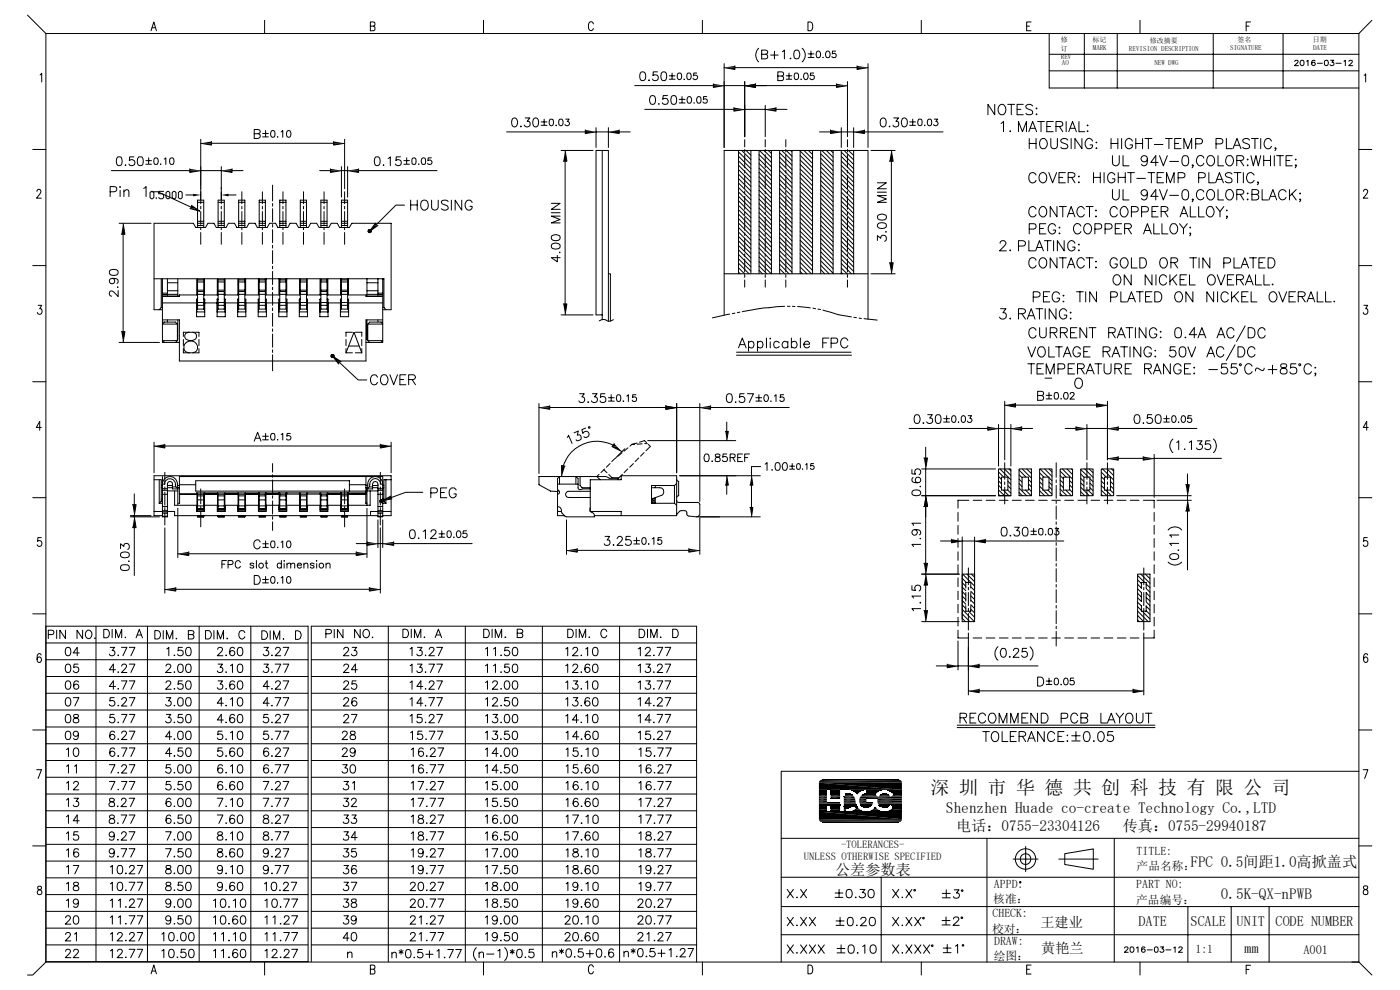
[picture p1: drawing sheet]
<svg xmlns="http://www.w3.org/2000/svg" width="297mm" height="210mm" viewBox="0 0 297 210" stroke-linecap="round" stroke-linejoin="round" font-family="sans-serif">
<defs><g id="words">
<text font-size="4" x="197.4" y="168.4">深 圳 市 华 德 共 创 科 技 有 限 公 司</text>
<text font-size="3.3" x="200.7" y="172.5">Shenzhen Huade co-create Technology Co.,LTD</text>
<g font-size="3.2">
<text x="202.8" y="176.3">电话：0755-23304126</text>
<text x="238.2" y="176.3">传真：0755-29940187</text>
<text x="177.2" y="185.5">公差参数表</text>
<text x="252.6" y="184">FPC 0.5间距1.0高掀盖式</text>
<text x="259" y="190.6">0.5K-QX-nPWB</text>
</g>
<g font-size="3">
<text x="220.7" y="196.6">王建业</text>
<text x="241.5" y="196.4">DATE</text>
<text x="252.6" y="196.3">SCALE</text>
<text x="262.3" y="196.5">UNIT</text>
<text x="270.6" y="196.5">CODE NUMBER</text>
<text x="220.9" y="202.2">黄艳兰</text>
<text x="263.9" y="202.2">mm</text>
</g>
<text font-size="2.6" x="276.5" y="202.3">A001</text>
<g font-size="2.5">
<text x="241.1" y="181.4">TITLE:</text>
<text x="241.1" y="184.6">产品名称：</text>
<text x="210.7" y="191.6">核准：</text>
<text x="210.9" y="188.3">APPD:</text>
<text x="241" y="188.4">PART NO:</text>
<text x="241" y="191.7">产品编号：</text>
<text x="210.5" y="197.8">校对：</text>
<text x="210.5" y="194.6">CHECK:</text>
<text x="210.8" y="203.6">绘图：</text>
<text x="210.9" y="200.4">DRAW:</text>
<text x="253.6" y="202.3">1:1</text>
</g>
<g font-size="2.2">
<text x="178.4" y="179.9">-TOLERANCES-</text>
<text x="170.5" y="182.5">UNLESS OTHERWISE SPECIFIED</text>
</g>
<g font-size="1.5">
<text x="225.1" y="9">修</text>
<text x="225.1" y="10.9">订</text>
<text x="231.8" y="8.9">标记</text>
<text x="231.8" y="10.6">MARK</text>
<text x="239.5" y="10.8">REVISION DESCRIPTION</text>
<text x="243.9" y="9">修改摘要</text>
<text x="261" y="10.6">SIGNATURE</text>
<text x="262.6" y="8.9">签名</text>
<text x="278.5" y="8.8">日期</text>
<text x="278.6" y="10.5">DATE</text>
<text x="225.1" y="12.6">REV</text>
<text x="225.3" y="13.8">AO</text>
<text x="244.9" y="13.7">NEW DWG</text>
</g>
</g></defs>
<g fill="none" stroke="#000" stroke-width=".21">
<path d="M5.8 3.2l3.9 3.9M8.5 15.9l.3-.4v1.9M9.7 7.1v197M9.7 7.1h278.6M32 6.5l.6-1.8 .6 1.8M32.3 5.9h.7M56.1 4.3v2.8M79.2 5.5l.3 .2v.7l-.3 .1h-.6v-1.8h.6a.46 .46 0 0 1 .3 .4 .46 .46 0 0 1-.3 .4h-.6M102.6 4.3v2.8M125.9 5.1a.55 .55 0 0 0-.7-.5 .55 .55 0 0 0-.4 .7v.5a.54 .54 0 0 0 .4 .7 .54 .54 0 0 0 .7-.4M134.7 18.2h16.6M136 15.3a.67 .67 0 0 1 .9 .3 1.21 1.21 0 0 1-.5 1.5h-.2a1.23 1.23 0 0 1-.2-1.8z"/>
<path d="M137.6 17h.2zM139.5 15.2h-.9l-.1 .8a.66 .66 0 0 1 1 0 .66 .66 0 0 1-.1 1 .66 .66 0 0 1-1-.2M140.5 15.3a.61 .61 0 0 1 .9 .3 1.26 1.26 0 0 1-.5 1.5l-.4-.1a1.51 1.51 0 0 1 0-1.7zM142 16.1h1.2M142 16.8h1.2M142.6 15.5v1.2M143.9 15.5h.2a.73 .73 0 0 1 .5 .7 .73 .73 0 0 1-.5 .7 .88 .88 0 0 1-.2-1.4zM145.1 16.8h.1zM145.9 15.5a.7 .7 0 0 1 .8 .5 .7 .7 0 0 1-.5 .9h-.1a.97 .97 0 0 1-.2-1.4zM147.8 15.5h-.6l-.1 .6a.51 .51 0 0 1 .8 0 .51 .51 0 0 1-.1 .7 .51 .51 0 0 1-.8-.2M149 4.3v2.8M151.3 17.8v.7l2.3-.3h4.4l2.3 .3v-.7"/>
<path d="M153.6 13.5v17.8M155.9 14v.7l-2.3-.3M155.9 14.4h25.9M158 17.3v11.7M161 10.2a1.95 1.95 0 0 0 0 2.9M162.4 11.5l.5 .4-.1 .4-.4 .2h-.8v-1.9h.8l.4 .2 .1 .3-.3 .3-1 .1M163.5 11.7h1.6M164.3 10.9v1.6M165.8 16.1a.49 .49 0 0 1 .5 .5 .49 .49 0 0 1-.5 .5h-.8v-1.9h.8l.4 .2v.4l-.1 .2-1.1 .1M166 11l.4-.4v1.9M166.8 16.1h1.2M166.8 16.8h1.2"/>
<path d="M167.4 15.5v1.2M167.6 12.4h.2zM168.7 10.7a.61 .61 0 0 1 .8 .3 .88 .88 0 0 1 .1 1 .88 .88 0 0 1-.9 .4 1.51 1.51 0 0 1 0-1.7zM168.7 15.5h.3a.74 .74 0 0 1 .4 .7 .74 .74 0 0 1-.5 .7 .97 .97 0 0 1-.2-1.4zM169.9 16.8h.1zM170.2 10.2a1.87 1.87 0 0 1 0 2.9M170.7 15.5a.7 .7 0 0 1 .8 .5 .7 .7 0 0 1-.5 .9h-.1a.88 .88 0 0 1-.2-1.4zM171.4 4.7a1 1 0 0 1 1 .6 1 1 0 0 1-.3 1.1l-.7 .1zM171.4 11.4h1.3M171.4 12.2h1.3M172 10.8v1.3M172.6 15.5h-.6l-.1 .6a.49 .49 0 0 1 .8 0 .49 .49 0 0 1-.2 .7 .49 .49 0 0 1-.7-.2"/>
<path d="M173.3 10.9a.47 .47 0 0 1 .7 .2v.9l-.1 .2h-.4a.92 .92 0 0 1-.2-1.3zM174.5 12.2h.2zM175.3 10.9a.43 .43 0 0 1 .7 .2l.1 .3a.61 .61 0 0 1-.5 .8 .84 .84 0 0 1-.3-1.3zM177.3 10.8h-.7v.6l.4-.1 .3 .1 .1 .6-.2 .2h-.4l-.3-.2M177.5 17.8v.7l2.3-.3M177.5 18.2h-17.2M179.8 17.3v11.7M181.8 14v.7l2.3-.3M184.1 13.5v17.8M195.5 4.3v2.8M217.8 5.5h.6M218.7 4.7h-.9v1.8h.9"/>
<path d="M222.6 7.1v11.6h65.7M222.6 15h65.7M222.6 11.5h65.7M230 7.1v11.6M237 7.1v11.6M241.9 4.3v2.8M257.4 7.1v11.6M264.4 5.5h.6M265.3 4.7h-.9v1.9M272.2 7.1v11.6M274.7 13l.2-.2h.4l.1 .2-.2 .4-.6 .5h.9M276 12.8a.57 .57 0 0 1 .7 .4 .57 .57 0 0 1-.4 .7l-.4-.2-.1-.3z"/>
<path d="M277.2 13l.3-.2v1.1M279 13l-.1-.2a.53 .53 0 0 0-.6 .5 .53 .53 0 0 0 .6 .5 .39 .39 0 0 0-.1-.6 .39 .39 0 0 0-.5 .3M279.5 13.4h1M281.1 12.8a.53 .53 0 0 1 .7 .5 .53 .53 0 0 1-.7 .5l-.1-.4zM282.3 12.8h.7l-.4 .4a.39 .39 0 0 1 .4 .5 .39 .39 0 0 1-.6 .2l-.2-.2M283.4 13.4h1.1M285.1 13l.3-.2v1.1M286.2 13a.37 .37 0 0 1 .4-.2 .37 .37 0 0 1 .3 .3l-.8 .8h.9M288.3 7.1v197h-278.6M289.4 16l.3-.3v1.7M291 4.3l-2.7 2.8M6.9 31.7h2.8"/>
<path d="M23.6 36.2h16.7M24.9 33.3a.7 .7 0 0 1 .9 .3 1.64 1.64 0 0 1-.1 1.5 .61 .61 0 0 1-.9-.3 1.75 1.75 0 0 1 .1-1.5zM25.4 39.7h.2zM26.6 34.9v.2zM28.4 33.3h-.9l-.1 .8a.67 .67 0 0 1 1 0 .67 .67 0 0 1-.1 1 .67 .67 0 0 1-1-.3M29.4 33.3a.7 .7 0 0 1 .9 .3 1.64 1.64 0 0 1-.2 1.5 .67 .67 0 0 1-.9-.3 1.6 1.6 0 0 1 .2-1.5zM30.5 40l.5-.4v2.1M30.9 34.1h1.2M30.9 34.8h1.2M31.5 33.5v1.2M32.8 33.6a.45 .45 0 0 1 .7 .1l.1 .4a.61 .61 0 0 1-.6 .8l-.3-.3-.1-.5zM34.1 34.8v.1z"/>
<path d="M34.8 33.7l.4-.2v1.4M36 33.7a.44 .44 0 0 1 .4-.2 .44 .44 0 0 1 .4 .2l.1 .4a.61 .61 0 0 1-.5 .8l-.4-.3zM40.3 35.8v.8l2.3-.4h4.3l2.3 .4v-.8M42.6 29.5v13.7M44.9 30v.8l-2.3-.4M44.9 30.4h25.9M46.9 35.3v7.9M49.2 36.2h2.4M54.7 28.4a.51 .51 0 0 1 .5 .5 .51 .51 0 0 1-.5 .5h-.8v-1.9h.8l.4 .1 .1 .4-.2 .3-1.1 .1M55.7 28.3h1.2M55.7 29h1.2M56.3 27.7v1.2"/>
<path d="M57.6 27.8a.43 .43 0 0 1 .7 .2v.9a.44 .44 0 0 1-.4 .2 .44 .44 0 0 1-.4-.2l-.1-.6zM57.8 39.3v3.3M58.8 29h.2zM59.6 28l.4-.3v1.4M61 27.8l.2-.1a.74 .74 0 0 1 .5 .7 .74 .74 0 0 1-.5 .7l-.4-.2v-.9zM67.8 36.2h2.3M70.1 35.8v.8l2.3-.4h1.3l2.4 .4v-.8M70.8 30v.8l2.3-.4M72.4 35.3v6.5M73.1 29.5v10.5M73.7 35.3v6.5M76.1 36.2h16.6"/>
<path d="M79.7 33.3a.7 .7 0 0 1 .9 .3 1.21 1.21 0 0 1-.5 1.5h-.2a1.27 1.27 0 0 1-.2-1.8zM81.4 34.9v.2zM82.3 33.6l.5-.3v1.8M85 33.3h-.9l-.1 .8a.66 .66 0 0 1 1 0 .66 .66 0 0 1-.2 1 .66 .66 0 0 1-.9-.3M85.7 34.1h1.2M85.7 34.8h1.2M86.3 33.5v1.2M87.5 33.6a.45 .45 0 0 1 .7 .1l-.1 1.1h-.6l-.1-.5zM88.9 34.8v.1zM89.6 33.6a.45 .45 0 0 1 .7 .1l-.2 1.1a.7 .7 0 0 1-.8-.4 .7 .7 0 0 1 .3-.8zM91.5 33.5h-.7v.6a.5 .5 0 0 1 .7-.1 .5 .5 0 0 1 0 .8 .5 .5 0 0 1-.8-.2M107.5 28h16.7"/>
<path d="M108.8 25.1a.55 .55 0 0 1 .9 .3 .97 .97 0 0 1-.6 1.5 1.21 1.21 0 0 1-.3-1.8zM110.4 26.8h.2l-.1 .1zM111.4 25h1l-.6 .7a.64 .64 0 0 1 .7 .6 .64 .64 0 0 1-.6 .7 .64 .64 0 0 1-.7-.5M113.3 25.1a.55 .55 0 0 1 .9 .3 .96 .96 0 0 1-.7 1.5 1.24 1.24 0 0 1-.2-1.8zM114.8 25.9h1.2M114.8 26.6h1.2M115.4 25.3v1.2M116.7 25.3h.6a1.09 1.09 0 0 1-.2 1.4 .79 .79 0 0 1-.4-1.4zM117.9 26.6h.2zM118.7 25.3a.69 .69 0 0 1 .8 .5 .69 .69 0 0 1-.5 .9l-.4-.3v-.9zM119 31.9h6.8M119.9 31.9l.4 2.3h-.8"/>
<path d="M119.9 34.2v30.3M120 25.3h.7l-.3 .5a.48 .48 0 0 1 .3 .8 .48 .48 0 0 1-.9-.2M124.2 27.6v.7l2.2-.3h2.7l2.3 .3v-.7M126.4 27.1v4.2M127.8 31.9v35.9M129.1 27.1v4.2M131.4 28h2.3M136.8 23.2h18.9M138.1 20.4a.63 .63 0 0 1 .9 .2 1.64 1.64 0 0 1-.2 1.5 .61 .61 0 0 1-.9-.3 1.35 1.35 0 0 1 .2-1.4zM139.7 22.1h.2zM141.6 20.3h-.9l-.1 .8a.67 .67 0 0 1 1 0 .67 .67 0 0 1-.1 1 .67 .67 0 0 1-1-.3M142.6 20.4a.61 .61 0 0 1 .9 .2 1.26 1.26 0 0 1-.5 1.5h-.2a1.23 1.23 0 0 1-.2-1.7z"/>
<path d="M144.1 21.1h1.2M144.1 21.8h1.2M144.7 20.5v1.2M146 20.6a.42 .42 0 0 1 .6 .2l.1 .3a.61 .61 0 0 1-.5 .8 .84 .84 0 0 1-.2-1.3zM147.2 21.8h.1zM148 20.6a.43 .43 0 0 1 .7 .2l-.2 1a.7 .7 0 0 1-.8-.4 .7 .7 0 0 1 .3-.8zM149.9 20.5h-.6l-.1 .6 .4-.1 .3 .1 .1 .5-.1 .2-.4 .1-.4-.3M155.7 22.8v.8l2.3-.4h4.3l2.3 .4v-.8M156.7 31.9v26.2M156.7 33.1l2.6 2.7M156.7 36l2.6 2.6M156.7 37.9l2.6 2.6"/>
<path d="M156.7 35.1l2.6 2.6M156.7 32.2l2.6 2.6M156.7 39.8l2.6 2.6M156.7 38.8l2.6 2.6M156.7 37l2.6 2.5M156.7 34.1l2.6 2.6M157.4 31.9l1.9 2M158 29.6v1.6M158 31.7v.6M158 32.8v2.8M158 36.2v.5M158 37.2v2.8"/>
<path d="M158.3 31.9l1 1M159.2 31.9l.1 .1M159.3 31.9v26.2M161 37.5l2.7 2.6M161 33.7l2.7 2.7M161 34.7l2.7 2.6M161 39.4l2.7 2.6M161 38.5l2.7 2.6M161 36.6l2.7 2.6M161 35.6l2.7 2.6M161 32.8l2.7 2.6M161 31.9v26.2"/>
<path d="M161.1 31.9l2.6 2.6M162.1 31.9l1.6 1.6M162.3 22.4v6.6M162.3 29.6v1.6M162.3 31.7v.6M162.3 32.8v2.8M162.3 36.2v.5M162.3 37.2v2.8M163 31.9l.7 .7M163.7 31.9v26.2M164.6 23.2h2.4M165.4 38.1l2.6 2.6"/>
<path d="M165.4 35.3l2.6 2.6M165.4 39l2.6 2.7M165.4 37.2l2.6 2.6M165.4 36.2l2.6 2.6M165.4 34.3l2.6 2.6M165.4 33.4l2.6 2.6M165.4 32.4l2.6 2.6M165.4 31.9v26.2M165.8 31.9l2.2 2.2M166.7 29.6v1.6M166.7 31.7v.6M166.7 32.8v2.8"/>
<path d="M166.7 36.2v.5M166.7 37.2v2.8M166.8 31.9l1.2 1.2M167.7 31.9l.3 .3M168 31.9v26.2M169.8 39.6l2.6 2.6M169.8 38.7l2.6 2.6M169.8 37.7l2.6 2.6M169.8 36.8l2.6 2.6M169.8 35.9l2.6 2.5M169.8 34.9l2.6 2.6M169.8 34l2.6 2.5"/>
<path d="M169.8 33l2.6 2.6M169.8 32l2.6 2.7M169.8 31.9v26.2M170.6 31.9l1.8 1.8M171.5 31.9l.9 .9M172.4 31.9v26.2M173.9 28h2.3M174.1 39.2l2.6 2.7M174.1 38.3l2.6 2.6M174.1 37.4l2.6 2.6M174.1 36.4l2.6 2.6M174.1 35.5l2.6 2.6"/>
<path d="M174.1 34.5l2.6 2.6M174.1 33.6l2.6 2.6M174.1 32.6l2.6 2.6M174.1 31.9v26.2M174.3 31.9l2.4 2.4M175.3 31.9l1.4 1.5M176.2 27.6v.7l2.3-.3h2.6l2.3 .3v-.7M176.2 31.9l.5 .5M176.7 31.9v26.2M178.5 27.1v4.2M178.5 39.8l2.6 2.6M178.5 38.9l2.6 2.6"/>
<path d="M178.5 37.9l2.6 2.7M178.5 37l2.6 2.6M178.5 36l2.6 2.7M178.5 35.1l2.6 2.6M178.5 34.2l2.6 2.5M178.5 33.2l2.6 2.6M178.5 32.3l2.6 2.6M178.5 31.9v26.2M179.1 31.9l2 2M179.8 29.6v1.6M179.8 31.7v.6M179.8 32.8v2.8"/>
<path d="M179.8 36.2v.5M179.8 37.2v2.8M180 31.9l1.1 1.1M181 31.9l.1 .1M181.1 27.1v4.2M181.1 31.9v26.2M183.4 28h16.7M184.8 31.9h5.1M186.1 38.8h1.9l-1.9 1.2h1.9M187 25.1a.55 .55 0 0 1 .9 .3 .96 .96 0 0 1-.6 1.5 1.16 1.16 0 0 1-.3-1.8zM188.6 26.8h.2l-.1 .1zM189.1 31.9l.4 2.3h-.8"/>
<path d="M189.1 34.2v21.6M189.6 25h1l-.5 .7a.64 .64 0 0 1 .6 .6 .64 .64 0 0 1-.5 .7 .64 .64 0 0 1-.8-.5M191.5 25.1a.59 .59 0 0 1 .9 .3 .96 .96 0 0 1-.6 1.5 1.21 1.21 0 0 1-.3-1.8zM193 25.9h1.2M193 26.6h1.2M193.6 25.3v1.2M194.9 25.3h.3a.77 .77 0 0 1 .4 .7 .77 .77 0 0 1-.5 .7 .88 .88 0 0 1-.2-1.4zM196.2 26.5v.2zM196.9 25.3h.6l.1 1.1a.44 .44 0 0 1-.4 .3 .44 .44 0 0 1-.4-.3l-.1-.5zM198.2 25.3h.7l-.4 .5a.47 .47 0 0 1 .4 .7 .47 .47 0 0 1-.8-.1M211 22.1v2.2l-1.4-2.2v2.2M212 22.5a.67 .67 0 0 1 1-.2 1.13 1.13 0 0 1 .4 1.2 1.13 1.13 0 0 1-1 .8 1.17 1.17 0 0 1-.4-1.8z"/>
<path d="M212.4 26.2l.5-.4v2.1M213.8 22.1h1.5M214.2 27.9l.1-.2 .1 .2zM214.5 22.1v2.2M215.8 23.2h.8M216.1 27.9v-2.1l.8 2.1 .9-2.1v2.1M217.1 22.1h-1.3v2.2h1.3M218.3 27.9l.8-2.1 .8 2.1M218.4 29.4v2.1M218.4 30.4h1.4M218.6 27.2h1M219.1 22.5a.79 .79 0 0 0-.8-.4 .79 .79 0 0 0-.7 .6 1.35 1.35 0 0 0 1.3 .7l.2 .3v.3a.97 .97 0 0 1-1.5 0"/>
<path d="M219.8 23h.2l-.1 .1zM219.8 29.4v2.1M219.8 37.1a.83 .83 0 0 0-1.1-.4 .83 .83 0 0 0-.4 1.1 .8 .8 0 0 0 .5 1 .8 .8 0 0 0 1-.5M219.9 24.1l.1 .2h-.1zM220.1 25.8h1.5M220.6 36.9a.7 .7 0 0 1 1.1-.2 1.11 1.11 0 0 1 .4 1.3 1.11 1.11 0 0 1-1 .8 1.25 1.25 0 0 1-.5-1.9zM220.7 29.7l.4-.3a1.08 1.08 0 0 1 1.1 1.1 1.08 1.08 0 0 1-1.1 1 1.14 1.14 0 0 1-.4-1.8zM220.9 25.8v2.1M222.1 26.8h.8M222.5 36.6l.8 2.2 .9-2.2M222.9 29.4v1.5a.71 .71 0 0 0 .7 .6 .71 .71 0 0 0 .7-.6v-1.5M223.4 25.8h-1.3v2.1h1.3"/>
<path d="M224 26.8l1.3-.1 .2-.3-.1-.4-.4-.2h-1v2.1M224.7 37.6h.8M224.7 26.8l.8 1.1M226 36.6h-1.3v2.2h1.3M226.2 25.8v2.1M226.5 29.7a.83 .83 0 0 0-.8-.3 .83 .83 0 0 0-.7 .5l.3 .3 .8 .3a.52 .52 0 0 1 .4 .4 .52 .52 0 0 1-.2 .6 1.12 1.12 0 0 1-1.3-.3M226.6 37.6l1.2-.1 .2-.3v-.4l-.5-.2h-.9v2.2M226.7 27.9l.8-2.1 .8 2.1M227 27.2h1M227.2 29.4v2.1M227.3 37.6l.7 1.2M228.8 37.4h.2l-.1 .1z"/>
<path d="M228.8 38.7l.1-.1 .1 .1zM228.9 25.8v2.1h1.2M229.5 29.4v2.1l-1.5-2.1v2.1M230.7 26.5l.1 .1-.1 .1zM230.7 27.7l.1 .2h-.1zM231.8 29.9a.78 .78 0 0 0-.9-.5 .78 .78 0 0 0-.6 .7 1.04 1.04 0 0 0 .9 1.4l.4-.1 .2-.4-.1-.3h-.4M232 37.6h1.4M232 36.6v2.2M232.5 30.2h.2zM232.5 31.5l.1-.2 .1 .2zM233.4 36.6v2.2M234.2 36.6v2.2"/>
<path d="M235.7 30.4h1.5M235.7 29.4v2.1M236 33v1.5a.72 .72 0 0 0 .7 .7 .72 .72 0 0 0 .7-.7v-1.5M236.5 37.1l-.2-.3a.84 .84 0 0 0-.9 0 .84 .84 0 0 0-.4 .8 .85 .85 0 0 0 .4 1 .85 .85 0 0 0 1-.2l.1-.4-.5-.1M237.2 29.4v2.1M237.2 37.6h1.5M237.2 36.6v2.2M238 29.4v2.1M238.3 33v2.2h1.2M238.7 36.6v2.2M239.2 36.6h1.5M239.9 36.6v2.2"/>
<path d="M240.2 29.9l-.2-.4-.5-.2a1.16 1.16 0 0 0-.8 1.2 1.16 1.16 0 0 0 .9 1.1l.6-.5v-.4h-.5M241 30.4h1.4M241 29.4v2.1M241.2 37.8h1.8M242.4 29.4v2.1M242.9 29.4h1.5M243.4 33.7a.68 .68 0 0 1-.9 .6 .68 .68 0 0 1-.3-1.1 .68 .68 0 0 1 1.1 .1 2.04 2.04 0 0 1-.2 1.8 .6 .6 0 0 1-.9-.3M243.5 36.6h1.5M243.6 29.4v2.1M244.3 36.6v2.2M244.9 30.6h1.8M245.5 37.6h.8"/>
<path d="M245.7 34.5h-1.6l1.1-1.5v2.2M246 33l.8 2.2 .8-2.2M246.8 36.6h-1.3v2.2h1.3M247.3 29.4h1.4M247.5 38.8v-2.2l.8 2.2 .8-2.2v2.2M248 29.4v2.1M248.2 34.2h1.8M249.2 30.4h.9M249.9 37.7l1.3-.1a.56 .56 0 0 0 .2-.6 .56 .56 0 0 0-.5-.4h-1v2.2M250.6 29.4h-1.4v2.1h1.4M251 33.1a.74 .74 0 0 1 1.1 .3 1.45 1.45 0 0 1-.5 1.8h-.2a.95 .95 0 0 1-.7-1.2zM251.2 31.5v-2.1l.8 2.1 .8-2.1v2.1"/>
<path d="M253.1 35.1l-.1 .1-.1-.1h.2l-.2 .5M253.7 30.5h.9a.58 .58 0 0 0 .4-.9l-.4-.2h-.9v2.1M254.3 37.7l1.2-.1a.56 .56 0 0 0 .2-.6 .56 .56 0 0 0-.5-.4h-.9v2.2M255.4 33.5a.8 .8 0 0 0-.9-.5 .8 .8 0 0 0-.7 .8 .9 .9 0 0 0 .3 1.2 .9 .9 0 0 0 1.2-.2l.1-.2M256.2 33.3a.8 .8 0 0 1 1.1-.2 1.13 1.13 0 0 1 .4 1.3 1.13 1.13 0 0 1-1.1 .8 1.27 1.27 0 0 1-.4-1.9zM256.5 36.6v2.2h1.2M257.9 38.8l.8-2.2 .8 2.2M258 30.5l1.2-.1a.59 .59 0 0 0 .2-.6 .59 .59 0 0 0-.5-.4h-.9v2.1M258.2 38.1h1M258.4 33v2.2h1.2M260.2 29.4v2.1h1.2M260.2 33.3a.8 .8 0 0 1 1.1-.2 1.15 1.15 0 0 1 .4 1.3 1.15 1.15 0 0 1-1.1 .8 1.27 1.27 0 0 1-.4-1.9z"/>
<path d="M261.4 36.9a.79 .79 0 0 0-.8-.3 .79 .79 0 0 0-.6 .5l.3 .4 .7 .2a.57 .57 0 0 1 .2 1 1.04 1.04 0 0 1-1.2-.2M261.6 31.5l.8-2.1 .9 2.1M261.8 36.6h1.5M261.9 30.8h1M262.4 34h.9a.57 .57 0 0 0 .6-.6l-.2-.3-1.3-.1v2.2M262.6 36.6v2.2M263.1 34l.8 1.2M263.8 36.6v2.2M264.6 33.8h.2l-.1 .2zM264.6 35.1h.2l-.1 .1zM265.1 29.7a.79 .79 0 0 0-.8-.4 .79 .79 0 0 0-.6 .6l.4 .4a1.14 1.14 0 0 1 1 .6v.3a.97 .97 0 0 1-1.4 0M265.4 33l.5 2.2 .5-2.2 .6 2.2 .5-2.2"/>
<path d="M265.5 29.4h1.5M266.1 37.1a.84 .84 0 0 0-1-.5 .84 .84 0 0 0-.6 .9 .89 .89 0 0 0 .2 1.1 .89 .89 0 0 0 1.1 0l.3-.3M266.2 29.4v2.1M267 38.7h-.3l.2-.1 .1 .1-.3 .5M267.5 29.4v2.1M268.1 33v2.2M268.1 34h1.4M269.5 33v2.2M269.7 29.9a.81 .81 0 0 0-.9-.5 .81 .81 0 0 0-.6 .9 .86 .86 0 0 0 .4 1.2 .86 .86 0 0 0 1.1-.5M270.3 33v2.2M270.7 31.5h-.2l.1-.2 .1 .2-.2 .5M270.8 33h1.5"/>
<path d="M271.6 33v2.2M272.8 34h.8M274.2 33h-1.4v2.2h1.4M274.9 33.7l.1 .1-.1 .2zM275 35.1l-.1 .1-.1-.1h.2l-.2 .5M288.3 31.7h2.7M6.9 56.3h2.8M7.8 40.6v-.1a.44 .44 0 0 1 .7-.3 .44 .44 0 0 1 .1 .7l-.9 1.1h1.1M23.3 57.4a1.51 1.51 0 0 1 1.7 0 .67 .67 0 0 1-.3 .9 1.21 1.21 0 0 1-1.5-.4zM23.4 40.7l1.2-.1a.53 .53 0 0 0 .2-.6 .53 .53 0 0 0-.5-.4h-.9v2.1M23.8 59.1a.58 .58 0 0 1 .5 .8 .58 .58 0 0 1-.9 .2 .58 .58 0 0 1 .1-1 1.78 1.78 0 0 1 1.5 .2 .56 .56 0 0 1-.2 .8M25.3 47.4h6.7"/>
<path d="M25.5 40.4v1.3M26.1 47.4l.4 2.3h-.8M26.1 49.7v20.7M26.3 40.7l.5-.4 .5 .1v1.3M26.3 40.3v1.4M32.1 40.6h.2l.3 .3v1l-.3 .3h-.2l-.3-.3v-1zM32.1 40.7h1.4l6.9 3.2M32.7 59.1h48.7v6.1M33.1 41.9v.3M34.2 59.1v6.1M34.5 59.1v13.5h3.6M34.7 40.6h-1v.5h.8l.2 .3v.5l-.2 .3h-.5l-.3-.3"/>
<path d="M35.2 40.9l.3-.3h.3l.2 .3v1l-.2 .3h-.3l-.3-.3zM35.5 59.1v3.7M35.5 60h2.2M36.5 40.9l.3-.3h.3l.2 .3v1l-.2 .3h-.3l-.3-.3zM37.7 59.1v3.7M38.1 40.6h.3l.3 .3v1l-.3 .3h-.3l-.3-.3v-1zM39.4 41.4h1.6M40.6 43.6l1.8 1.2-2.1-.6M41.7 59.1v3.5M41.9 48.3v-5.8h1.3v5.8M41.9 59.1v6.5h1.3v-6.5M41.9 42.9h1.3"/>
<path d="M41.9 46.9h1.3M41.9 47.4h1.3M41.9 47.8h1.3M41.9 59.4h1.3M41.9 59.8h1.3M42.6 43.8v.5M42.6 44.9v2.7M42.6 48.2v.5M42.6 49.3v2.5M43.4 59.1v3.5M46.1 59.1v3.5M46.3 48.3v-5.8h1.3v5.8"/>
<path d="M46.3 59.1v6.5h1.3v-6.5M46.3 42.9h1.3M46.3 46.9h1.3M46.3 47.4h1.3M46.3 47.8h1.3M46.3 59.4h1.3M46.3 59.8h1.3M46.9 43.8v.5M46.9 44.9v2.7M46.9 48.2v.5M46.9 49.3v2.5M47.8 59.1v3.5"/>
<path d="M48.5 41.4h1.6M50.5 59.1v3.5M50.6 42.9h1.3M50.6 46.9h1.3M50.6 47.4h1.3M50.6 47.8h1.3M50.6 59.4h1.3M50.6 59.8h1.3M51.3 40.7v2.5M51.3 43.8v.5M51.3 44.9v2.7M51.3 48.2v.5"/>
<path d="M51.3 49.3v2.5M51.9 48.3v-5.8h-1.3v5.8M51.9 59.1v6.5h-1.3v-6.5M52.1 59.1v3.5M54.8 59.1v3.5M55 48.3v-5.8h1.3v5.8M55 42.9h1.3M55 46.9h1.3M55 47.4h1.3M55 47.8h1.3M55 59.1v6.5h1.3v-6.5M55 59.4h1.3"/>
<path d="M55 59.8h1.3M55.7 40.7v2.5M55.7 43.8v.5M55.7 44.9v2.7M55.7 48.2v.5M55.7 49.3v2.5M56.5 59.1v3.5M57.8 43.2v.5M57.8 44.3v2.8M57.8 47.6v.6M57.8 48.7v2.8M57.8 52v.6"/>
<path d="M57.8 53.2v2.7M57.8 56.5v.5M57.8 57.6v2.8M59.2 59.1v3.5M59.4 48.3v-5.8h1.3v5.8M59.4 42.9h1.3M59.4 46.9h1.3M59.4 47.4h1.3M59.4 47.8h1.3M59.4 59.1v6.5h1.3v-6.5M59.4 59.4h1.3M59.4 59.8h1.3"/>
<path d="M60 40.7v2.5M60 43.8v.5M60 44.9v2.7M60 48.2v.5M60 49.3v2.5M60.8 59.1v3.5M63.5 59.1v3.5M63.7 59.4h1.3M63.7 59.8h1.3M63.7 59.1v6.5h1.3v-6.5M63.7 48.3v-5.8h1.3v5.8M63.7 42.9h1.3"/>
<path d="M63.7 46.9h1.3M63.7 47.4h1.3M63.7 47.8h1.3M64.4 40.7v2.5M64.4 43.8v.5M64.4 44.9v2.7M64.4 48.2v.5M64.4 49.3v2.5M65.2 59.1v3.5M67.9 59.1v3.5M68.1 48.3v-5.8h1.3v5.8M68.1 59.4h1.3"/>
<path d="M68.1 59.8h1.3M68.1 59.1v6.5h1.3v-6.5M68.1 42.9h1.3M68.1 46.9h1.3M68.1 47.4h1.3M68.1 47.8h1.3M68.7 40.7v2.5M68.7 43.8v.5M68.7 44.9v2.7M68.7 48.2v.5M68.7 49.3v2.5M69.6 59.1v3.5"/>
<path d="M72.3 59.1v3.5M72.4 48.3v-5.8h1.3v5.8M72.4 42.9h1.3M72.4 46.9h1.3M72.4 47.4h1.3M72.4 47.8h1.3M72.4 59.1v6.5h1.3v-6.5M72.4 59.4h1.3M72.4 59.8h1.3M73.1 40.7v2.5M73.1 43.8v.5M73.1 44.9v2.7"/>
<path d="M73.1 48.2v.5M73.1 49.3v2.5M73.9 59.1v3.5M77.9 59.1v3.7M77.9 60h2.3M78.1 49.1h.6v.1h-.6zM78.1 48.9h.6v.2h-.6zM78.1 49.2h.6l-.1 .1zM78.2 48.8l.5 .1h-.6zM78.2 49.3h.4l-.2 .1M78.4 48.7l-.2 .1h.4M79.7 47.3l-1.3 1.8 1.8-1.3"/>
<path d="M80.2 59.1v3.7M81.2 59.1v13.5h-3.6M85.8 43.5h-1.8l-4.1 4.1M87.1 42.5v2.1M87.1 43.5h1.4M88.5 42.5v2.1M89.5 42.7a.86 .86 0 0 1 1-.1 .86 .86 0 0 1 .3 1 .79 .79 0 0 1-.5 .9 .79 .79 0 0 1-1-.5v-.9zM91.6 42.5v1.5a.71 .71 0 0 0 .7 .6 .71 .71 0 0 0 .7-.6v-1.5M95.1 42.8a.82 .82 0 0 0-1.5 .2l.3 .3 1 .3a.48 .48 0 0 1 0 .9 .96 .96 0 0 1-1.3-.2M95.8 42.5v2.1M98 42.5v2.1l-1.4-2.1v2.1M100.2 43a.77 .77 0 0 0-1-.5 .77 .77 0 0 0-.5 .9 .86 .86 0 0 0 .3 1 .86 .86 0 0 0 1.1-.1l.1-.5h-.5"/>
<path d="M117 43.1h1.8l-1.8 1.3h1.8M117 45.1h1.8M117.1 51.9a1.15 1.15 0 0 1 1.7 .2v.2a1.1 1.1 0 0 1-1.8 0zM117.1 50a1.51 1.51 0 0 1 1.6 0 .67 .67 0 0 1-.2 1 1.21 1.21 0 0 1-1.5-.5zM118.2 54.2v1.3l-1.2-.8h1.8M118.7 53.5v.1zM118.8 45.8h-1.8l1.8 .8-1.8 .7h1.8M129.1 58.1h.4v10M153.6 58.1h30.5M156.7 55.8l2.2 2.3M156.7 54.9l2.6 2.6M156.7 54l2.6 2.6"/>
<path d="M156.7 53l2.6 2.6M156.7 52.1l2.6 2.6M156.7 51.1l2.6 2.7M156.7 50.2l2.6 2.6M156.7 49.2l2.6 2.7M156.7 48.3l2.6 2.6M156.7 47.3l2.6 2.7M156.7 46.4l2.6 2.6M156.7 45.4l2.6 2.7M156.7 44.5l2.6 2.6M156.7 43.6l2.6 2.6M156.7 42.6l2.6 2.6"/>
<path d="M156.7 57.7l.3 .4M156.7 56.8l1.2 1.3M156.7 40.7l2.6 2.6M156.7 41.7l2.6 2.6M158 40.6v.5M158 41.7v2.7M158 45v.6M158 46.1v2.8M158 49.4v.6M158 50.5v2.8M158 53.8v.6M158 54.9v2.8"/>
<path d="M158 58.3v.5M158 59.4v1.5M161 40.3l2.7 2.7M161 42.2l2.7 2.7M161 41.3l2.7 2.6M161 56.4l1.7 1.7M161 55.5l2.6 2.6M161 54.5l2.7 2.7M161 53.6l2.7 2.6M161 52.6l2.7 2.7M161 51.7l2.7 2.6M161 50.8l2.7 2.6"/>
<path d="M161 49.8l2.7 2.7M161 48.9l2.7 2.6M161 47.9l2.7 2.6M161 46.9l2.7 2.7M161 46l2.7 2.6M161 45.1l2.7 2.6M161 44.1l2.7 2.6M161 43.2l2.7 2.6M161 57.4l.8 .7M162.3 40.6v.5M162.3 41.7v2.7M162.3 45v.6"/>
<path d="M162.3 46.1v2.8M162.3 49.4v.6M162.3 50.5v2.8M162.3 53.8v.6M162.3 54.9v2.8M162.3 58.3v.5M162.3 59.4v1.5M165.4 41.9l2.6 2.6M165.4 40.9l2.6 2.7M165.4 42.8l2.6 2.6M165.4 40l2.6 2.6M165.4 56l2 2.1"/>
<path d="M165.4 55.1l2.6 2.6M165.4 54.1l2.6 2.7M165.4 53.2l2.6 2.6M165.4 52.3l2.6 2.6M165.4 51.3l2.6 2.7M165.4 50.4l2.6 2.6M165.4 49.4l2.6 2.7M165.4 48.5l2.6 2.6M165.4 47.5l2.6 2.7M165.4 46.6l2.6 2.6M165.4 45.6l2.6 2.7M165.4 44.7l2.6 2.6"/>
<path d="M165.4 43.8l2.6 2.6M165.4 58l.1 .1M165.4 57l1.1 1.1M166.7 40.6v.5M166.7 41.7v2.7M166.7 45v.6M166.7 46.1v2.8M166.7 49.4v.6M166.7 50.5v2.8M166.7 53.8v.6M166.7 54.9v2.8M166.7 58.3v.5"/>
<path d="M166.7 59.4v1.5M169.8 43.4l2.6 2.6M169.8 42.5l2.6 2.6M169.8 41.5l2.6 2.6M169.8 40.6l2.6 2.6M169.8 48.1l2.6 2.7M169.8 46.2l2.6 2.7M169.8 45.3l2.6 2.6M169.8 44.3l2.6 2.6M169.8 49.1l2.6 2.6M169.8 47.2l2.6 2.6M169.8 57.6l.4 .5"/>
<path d="M169.8 56.6l1.4 1.5M169.8 55.7l2.3 2.4M169.8 54.7l2.6 2.7M169.8 53.8l2.6 2.6M169.8 52.8l2.6 2.7M169.8 51.9l2.6 2.6M169.8 51l2.6 2.6M169.8 50l2.6 2.6M174.1 44l2.6 2.6M174.1 43.1l2.6 2.5M174.1 42.1l2.6 2.6M174.1 41.1l2.6 2.7"/>
<path d="M174.1 40.2l2.6 2.6M174.1 52.5l2.6 2.6M174.1 50.6l2.6 2.6M174.1 49.7l2.6 2.6M174.1 48.7l2.6 2.6M174.1 46.8l2.6 2.6M174.1 45.8l2.6 2.7M174.1 44.9l2.6 2.6M174.1 57.2l.9 .9M174.1 56.3l1.8 1.8M174.1 55.3l2.6 2.7M174.1 54.4l2.6 2.6"/>
<path d="M174.1 53.4l2.6 2.6M174.1 51.5l2.6 2.6M174.1 47.8l2.6 2.6M178.5 44.6l2.6 2.6M178.5 43.6l2.6 2.6M178.5 42.7l2.6 2.6M178.5 41.7l2.6 2.6M178.5 40.8l2.6 2.6M178.5 57.8l.2 .3M178.5 56.9l1.2 1.2M178.5 55.9l2.1 2.2M178.5 54.9l2.6 2.7"/>
<path d="M178.5 54l2.6 2.6M178.5 53l2.6 2.7M178.5 52.1l2.6 2.6M178.5 51.2l2.6 2.6M178.5 50.2l2.6 2.6M178.5 49.3l2.6 2.6M178.5 48.3l2.6 2.7M178.5 47.4l2.6 2.6M178.5 46.4l2.6 2.7M178.5 45.5l2.6 2.6M179.8 40.6v.5M179.8 41.7v2.7"/>
<path d="M179.8 45v.6M179.8 46.1v2.8M179.8 49.4v.6M179.8 50.5v2.8M179.8 53.8v.6M179.8 54.9v2.8M179.8 58.3v.5M179.8 59.4v1.5M184.8 58.1h5.1M186.1 40.8h1.9M186.1 51v-1l.8 .5a.64 .64 0 0 1 .6-.6 .64 .64 0 0 1 .6 .6 .64 .64 0 0 1-.4 .7M186.3 47.5a1.23 1.23 0 0 1 1.7 .3v.2a1.14 1.14 0 0 1-1.9 0z"/>
<path d="M186.3 45.7a1.51 1.51 0 0 1 1.7 0 .64 .64 0 0 1-.3 .9 .96 .96 0 0 1-1.6-.6zM187.9 49.2h.1zM188 41.5h-1.9l1.9 .7-1.9 .7h1.9M188.7 55.8h.8l-.4 2.3M212.2 51.6l.1-.3 .3-.2 .6 .1a.46 .46 0 0 1 .1 .7l-1.3 1.3h1.5M214.2 53.1l.1-.1 .1 .1zM216.1 52.2h.9a.57 .57 0 0 0 .5-.3 .57 .57 0 0 0-.1-.6l-.4-.2h-.9v2.1M218.3 51.1v2.1h1.2M218.4 48.6l1.2-.1 .2-.3-.2-.7h-1.2v2.1M219.7 53.2l.8-2.1 .9 2.1M219.8 44.4l-.1-.2a.78 .78 0 0 0-.9-.3 .78 .78 0 0 0-.5 .8 .87 .87 0 0 0 .3 1.2 .87 .87 0 0 0 1.1-.2l.1-.2M219.8 55.2a.84 .84 0 0 0-1.1-.4 .84 .84 0 0 0-.4 1.1 .79 .79 0 0 0 .6 .9 .79 .79 0 0 0 .9-.5"/>
<path d="M220 52.5h1.1M220.6 48.5h.8M220.6 44.2a.67 .67 0 0 1 1.1-.3 1.13 1.13 0 0 1 .4 1.3 1.13 1.13 0 0 1-1 .8 1.25 1.25 0 0 1-.5-1.8zM220.6 55a.76 .76 0 0 1 1.1-.2 1.13 1.13 0 0 1 .4 1.2 1.13 1.13 0 0 1-1 .9 1.27 1.27 0 0 1-.5-1.9zM221.6 51.1h1.4M221.9 47.5h-1.3v2.1h1.3M222.2 51.1v2.1M223.5 51.1v2.1M223.9 48l-.1-.2a.82 .82 0 0 0-1-.3 .82 .82 0 0 0-.4 .9l.1 .7 .4 .5 .4 .1 .5-.3 .1-.6h-.5M224.2 43.8v2.2l-1.4-2.2v2.2M224.2 54.7v2.2l-1.4-2.2v2.2M224.7 48.2l.2 .1-.2 .1z"/>
<path d="M224.7 49.4l.2 .1-.2 .1zM224.7 43.8h1.5M224.7 54.7h1.5M225.5 43.8v2.2M225.5 54.7v2.2M225.8 51.1v2.1l-1.5-2.1v2.1M226.4 46l.8-2.2 .8 2.2M226.4 56.9l.8-2.2 .8 2.2M226.7 45.3h1.1M226.7 56.1h1.1M228 51.6l-.2-.4-.5-.2a1.16 1.16 0 0 0-.8 1.2 1.16 1.16 0 0 0 .9 1.1l.6-.6v-.3h-.5M228.8 53.1l.1-.1 .1 .1z"/>
<path d="M228.9 51.8v.2l-.1-.1zM229.3 48a.87 .87 0 0 0-1.1-.4 .87 .87 0 0 0-.4 1.1 .81 .81 0 0 0 .6 .9 .81 .81 0 0 0 .9-.5M230 44.4a.85 .85 0 0 0-1.1-.5 .85 .85 0 0 0-.4 1.1 .83 .83 0 0 0 .5 1 .83 .83 0 0 0 1-.5M230 55.2a.86 .86 0 0 0-1.1-.4 .86 .86 0 0 0-.4 1.1 .81 .81 0 0 0 .6 .9 .81 .81 0 0 0 .9-.5M230.1 47.8a.76 .76 0 0 1 1-.3 1.13 1.13 0 0 1 .5 1.3 1.13 1.13 0 0 1-1.1 .8 1.27 1.27 0 0 1-.4-1.8zM230.4 43.8h1.5M230.4 54.7h1.5M231.1 43.8v2.2M231.1 54.7v2.2M232.3 48.6l1.2-.1a.56 .56 0 0 0 .2-.6 .56 .56 0 0 0-.5-.4h-.9v2.1M232.5 44.5l.1 .2h-.1zM232.5 45.8l.1 .1-.1 .1z"/>
<path d="M232.5 55.4l.1 .1-.1 .1zM232.5 56.6l.1 .1-.1 .2zM234.4 48.6h1a.57 .57 0 0 0 .5-.6 .57 .57 0 0 0-.5-.5h-1v2.1M236 40.2v1.6a.72 .72 0 0 0 .7 .6 .72 .72 0 0 0 .7-.6v-1.6M236.3 58.6a.76 .76 0 0 1 1.1-.2 1.13 1.13 0 0 1 .4 1.2 1.13 1.13 0 0 1-1 .9 1.25 1.25 0 0 1-.5-1.9zM236.6 48.5h.8M237 44.4l-.1-.2a.85 .85 0 0 0-1-.2 .85 .85 0 0 0-.4 1 .8 .8 0 0 0 .5 1 .8 .8 0 0 0 1-.5M237 55.2l-.1-.2a.81 .81 0 0 0-1-.3 .81 .81 0 0 0-.4 1l.2 .7 .3 .4 .4 .1 .4-.2 .2-.4v-.3h-.5M237.9 44.2l.4-.4a1.1 1.1 0 0 1 1.1 1.1 1.1 1.1 0 0 1-1.1 1.1 1.17 1.17 0 0 1-.4-1.8zM237.9 55a.76 .76 0 0 1 1-.2 1.13 1.13 0 0 1 .4 1.2 1.13 1.13 0 0 1-1 .9 1.27 1.27 0 0 1-.4-1.9zM238 47.5h-1.4v2.1h1.4M238.3 40.2v2.2h1.2"/>
<path d="M238.6 48.5l1.2-.1a.51 .51 0 0 0 0-.9h-1.2v2.1M239.3 48.5l.7 1.1M240 58.3v2.2l-1.5-2.2v2.2M240 54.7v2.2h1.3M240 45h1a.57 .57 0 0 0 .5-.6 .57 .57 0 0 0-.5-.6h-1v2.2M241.8 54.7h.7a1.18 1.18 0 0 1 .7 1.1 1.18 1.18 0 0 1-.7 1.1h-.7zM242.2 45h.9a.57 .57 0 0 0 .5-.6 .57 .57 0 0 0-.5-.6h-.9v2.2M242.6 49.6l.8-2.1 .9 2.1M242.9 48.9h1.1M243.4 40.9a.68 .68 0 0 1-.9 .6 .68 .68 0 0 1-.3-1.1 .68 .68 0 0 1 1.1 .1 2.16 2.16 0 0 1-.2 1.8 .6 .6 0 0 1-.9-.2M244.4 58.3v2.2l-1.4-2.2v2.2M244.4 44.9h.8"/>
<path d="M244.8 47.5v2.1h1.2M245.2 58.3v2.2M245.7 41.7h-1.6l1.1-1.5v2.2M245.7 43.8h-1.3v2.2h1.3M246 40.2l.8 2.2 .8-2.2M246.2 55a.8 .8 0 0 1 1.1-.2 1.15 1.15 0 0 1 .4 1.2 1.15 1.15 0 0 1-1.1 .9 1.36 1.36 0 0 1-.4-1.9zM246.3 44.9l1.3-.2 .2-.2-.1-.5-.4-.2h-1v2.2M246.5 47.5v2.1h1.3M247.1 44.9l.7 1.1M247.5 58.8a.83 .83 0 0 0-1.1-.4 .83 .83 0 0 0-.4 1.1 .8 .8 0 0 0 .5 1 .8 .8 0 0 0 1-.6M248.2 41.4h1.8M248.2 58.3v2.2"/>
<path d="M248.4 55.7h.9l.4-.2a.46 .46 0 0 0-.1-.7l-1.2-.1v2.2M248.6 47.5h.6a1.23 1.23 0 0 1 0 2.1 1.1 1.1 0 0 1-1-.6 1.1 1.1 0 0 1 .2-1.2zM248.8 59.2l.8 1.3M249.1 55.7l.8 1.2M249.6 58.3l-1.4 1.4M250.2 47.5l.9 1v1.1M250.4 46l.8-2.2 .8 2.2M250.4 59.3h.8M250.7 45.3h1M251 40.3a.69 .69 0 0 1 1.1 .3 1.52 1.52 0 0 1-.5 1.8h-.2a.98 .98 0 0 1-.7-1.3zM251.7 58.3h-1.3v2.2h1.3M251.9 47.5l-.8 1"/>
<path d="M252.3 58.3v2.2h1.3M252.4 48.3h.2l-.1 .1zM252.4 54.7h1.5M252.5 43.8v2.2h1.2M252.6 49.5h-.2l.1-.1 .1 .1-.2 .5M253.1 42.3l-.1 .1-.1-.1h.2l-.2 .5M253.2 54.7v2.2M254.3 43.8v2.2h1.2M254.4 54.7v2.2M255.4 40.7a.89 .89 0 0 0-1.2-.3 .89 .89 0 0 0-.4 1.2 .84 .84 0 0 0 .6 .7 .84 .84 0 0 0 .9-.2l.1-.2M256.1 44.2l.4-.4a1.1 1.1 0 0 1 1.1 1.1 1.1 1.1 0 0 1-1.1 1.1 1.25 1.25 0 0 1-.4-1.8zM256.2 40.5a.74 .74 0 0 1 1.1-.2 1.13 1.13 0 0 1 .4 1.3 1.13 1.13 0 0 1-1.1 .8 1.31 1.31 0 0 1-.4-1.9z"/>
<path d="M256.6 58.4a1.04 1.04 0 0 1 1.1 .4 1.04 1.04 0 0 1 0 1.1 .78 .78 0 0 1-1.2 .4 1.27 1.27 0 0 1 .1-1.9zM256.7 54.7v2.2l-1.5-2.2v2.2M258 43.8l.8 1.1v1.1M258.2 58.3l.8 2.2 .9-2.2M258.4 40.2v2.2h1.2M259.6 43.8l-.8 1.1M259.6 55.8l1.3-.1a.58 .58 0 0 0 0-.9l-1.3-.1v2.2M260.2 40.5a.74 .74 0 0 1 1.1-.2 1.15 1.15 0 0 1 .4 1.3 1.15 1.15 0 0 1-1.1 .8 1.31 1.31 0 0 1-.4-1.9zM260.3 44.5v.2zM260.3 45.9v.1l-.1-.1h.1l-.1 .5M260.4 59.3h.8M261.7 58.3h-1.3v2.2h1.3"/>
<path d="M261.8 54.7v2.2h1.3M262.3 59.3h1a.57 .57 0 0 0 .5-.6l-.2-.3-1.3-.1v2.2M262.4 41.2h.9a.57 .57 0 0 0 .6-.6l-.6-.4h-.9v2.2M263.1 59.3l.7 1.2M263.1 41.2l.8 1.2M263.3 56.9l.8-2.2 .8 2.2M263.6 56.1h1M264.5 59.7h1.1M264.6 41h.2l-.1 .1zM264.6 42.3h.2l-.1 .1zM265.1 54.7h1.5M265.6 41.2l1.2-.1 .2-.2v-.5l-.5-.2h-.9v2.2l1.2-.1a.59 .59 0 0 0 .2-.6 .59 .59 0 0 0-.5-.5"/>
<path d="M265.9 54.7v2.2M266.4 58.3v2.2h1.2M267.1 55.7h.8M267.8 40.2v2.2h1.2M268.1 58.3v2.2h1.3M268.4 54.7h-1.3v2.2h1.3M269 54.7h.7a1.15 1.15 0 0 1 .8 1.1 1.15 1.15 0 0 1-.8 1.1h-.7zM269.2 42.4l.8-2.2 .8 2.2M269.5 41.7h1.1M272.8 40.7a.89 .89 0 0 0-1.2-.3 .89 .89 0 0 0-.3 1.2 .8 .8 0 0 0 .6 .8 .8 .8 0 0 0 .9-.5M273.6 40.2v2.2M274.1 41.1l.9 1.3"/>
<path d="M275 40.2l-1.4 1.5M275.7 41h.2l-.1 .1zM275.9 42.3l-.1 .1-.1-.1h.2l-.2 .5M288.3 56.3h2.7M289.3 40.6l.1-.3a.51 .51 0 0 1 .7 .1 .51 .51 0 0 1-.2 .7l-.7 .9h1M8.1 64.8h.7l-.4 .7a.55 .55 0 0 1 .5 .8 .55 .55 0 0 1-1 0M25 60.8v.2zM25.1 61.6v1.3l-.9-.9a.57 .57 0 0 0-.9-.1l-.1 .5 .5 .4M25.3 72.6h8.5M25.7 70.4h.8l-.4 2.2M34.2 65.2h.3M34.2 65.2l-.4 .5"/>
<path d="M34.5 65.7h-1.8v-18.3h8.3l.5 .9h2.1l.5-.9h1.3l.5 .9h2.1l.5-.9h1.2l.5 .9h2.1l.5-.9h1.3l.5 .9h2.1l.5-.9h1.3l.5 .9h2l.6-.9h1.2l.5 .9h2.1l.5-.9h1.3l.5 .9h2.1l.5-.9h1.2l.6 .9h2l.5-.9h8.4v18.3h-1.8M34.5 67.9h3.6v8.7h39.5v-8.7h3.6M34.5 62.5h1M34.5 62.8h3.6M34.5 64.3h7.4M34.5 62.2h1M34.9 68.3l-.4 .4h3.1l-.4-.4h-2.7M35.5 62.4h2.2M35.5 67.9v.4M35.5 61.7h2.2M37.6 68.7v3.6M37.6 72.3h-3.1l.4 .3"/>
<path d="M37.6 72.3l-.4 .3M37.7 67.9l-.1 4.2M38.9 74v.8h1.3M38.9 72v1.3M39.4 70.7a.86 .86 0 0 0 .4 1.4l.9 .2a1.26 1.26 0 0 1 1.2 1.2 1.26 1.26 0 0 1-1 1.3h-.9l-.6-.2a1.33 1.33 0 0 1-.3-1.4 1.33 1.33 0 0 1 1.2-.9l.8-.2a.87 .87 0 0 0 .4-1.4l-.6-.2h-.9zM40.2 70.5h-1.3v.9M40.9 70.5h1.3v.9M41.7 66.2h1.7M41.7 64.3v1.9M41.9 62.4h1.3M41.9 62.6h-3.8v.3h-3.6M41.9 63.5h-.2v3.7h1.7v-3.7h-.2"/>
<path d="M41.9 64.2h1.3M41.9 64.8h1.3M41.9 61.6h1.3M41.9 61.8h1.3M42.2 74v.8h-1.3M42.2 72v1.3M43.2 62.6h3.1M43.2 64.3h3.1M43.4 64.3v1.9M46.1 66.2h1.7M46.1 64.3v1.9M46.3 62.4h1.3"/>
<path d="M46.3 63.5h-.2v3.7h1.7v-3.7h-.2M46.3 64.2h1.3M46.3 64.8h1.3M46.3 61.6h1.3M46.3 61.8h1.3M47.6 62.6h3M47.6 64.3h3M47.8 64.3v1.9M50.4 66.2h1.8M50.6 63.5h-.2v3.7h1.8v-3.7h-.3M50.6 62.4h1.3M50.6 64.2h1.3"/>
<path d="M50.6 64.8h1.3M50.6 61.6h1.3M50.6 61.8h1.3M51.9 62.6h3.1M51.9 64.3h3.1M54.8 66.2h1.7M54.8 64.3v1.9M55 63.5h-.2v3.7h1.7v-3.7h-.2M55 62.4h1.3M55 64.2h1.3M55 64.8h1.3M55 61.6h1.3"/>
<path d="M55 61.8h1.3M56.3 62.6h3.1M56.3 64.3h3.1M56.5 64.3v1.9M57.8 60.9v.6M57.8 62v2.8M57.8 65.3v.6M57.8 66.5v2.7M57.8 69.8v.5M57.8 70.9v2.8M57.8 74.2v.6M57.8 75.3v3.4"/>
<path d="M59.1 66.2h1.8M59.2 64.3v1.9M59.4 63.5h-.3v3.7h1.8v-3.7h-.2M59.4 62.4h1.3M59.4 64.2h1.3M59.4 64.8h1.3M59.4 61.6h1.3M59.4 61.8h1.3M60.7 62.6h3M60.7 64.3h3M60.8 64.3v1.9M63.5 66.2h1.7"/>
<path d="M63.5 64.3v1.9M63.7 61.6h1.3M63.7 61.8h1.3M63.7 62.4h1.3M63.7 63.5h-.2v3.7h1.7v-3.7h-.2M63.7 64.2h1.3M63.7 64.8h1.3M65 62.6h3.1M65 64.3h3.1M65.2 64.3v1.9M67.9 66.2h1.7M67.9 64.3v1.9"/>
<path d="M68.1 61.6h1.3M68.1 61.8h1.3M68.1 62.4h1.3M68.1 63.5h-.2v3.7h1.7v-3.7h-.2M68.1 64.2h1.3M68.1 64.8h1.3M69.4 62.6h3M69.6 64.3v1.9M70.2 75.5h.7l-.1 .2h-.5zM70.3 75.4h.5l.1 .1h-.7zM70.3 75.7h.5zM70.3 75.3l.5 .1v.3l-.5 .1z"/>
<path d="M70.4 75.2l.4 .2h-.5zM70.4 75.8h.3l-.2 .1M70.5 75.2h-.1h.3M72.1 77l3.9 3.6h1.8M72.2 66.2h1.8M72.3 76.7l-1.8-1.2 1.3 1.7M72.4 63.5h-.2v3.7h1.8v-3.7h-.3M72.4 62.4h1.3M72.4 64.2h1.3M72.4 64.3h-3M72.4 64.8h1.3M72.4 61.6h1.3"/>
<path d="M72.4 61.8h1.3M73.4 74.8l1.7-4.3 1.7 4.3M73.4 74.8h1.4M73.4 72v1.3M73.4 74v.8M73.7 62.6h3.9v.3h3.6M74 73.4h2.1M74.8 70.5h-1.4v.9M75.4 74.8h1.4M75.4 70.5h1.4v.9M76.8 72v1.3M76.8 74v.8"/>
<path d="M77.6 62.8h3.6M77.9 62.4h2.3M77.9 67.9v4.1l.1 .1M77.9 61.7h2.3M78 72.3h3.2l-.4 .3M78 72.3l.4 .3M78 68.7v3.6M80.2 62.5h1M80.2 67.9v.4M80.2 62.2h1M80.8 68.3l.4 .4h-3.2l.4-.4h2.8M80.9 79.8a.76 .76 0 0 1 1-.2 1.12 1.12 0 0 1 .4 1.2 1.12 1.12 0 0 1-1 .8 1.14 1.14 0 0 1-.4-1.8z"/>
<path d="M81.2 64.3h-7.5M81.2 65.2h.2M81.4 65.2l.5 .5M82.7 79.5l.8 2.1 .8-2.1M86.1 79.5h-1.3v2.1h1.3M119 66.8h6.8M119.5 64.5h.8l-.4 2.3M127.8 66.8h-1.4v-34.9h2.7v36.2M130.1 67.8l-.5 .3h-.7a1.43 1.43 0 0 0-1.8 0M153.6 66.8v-34.9h30.5v35.8M154.8 66.6l-3.7 .8M155.9 66.4l-.5 .1"/>
<path d="M156.3 74.7h24.3M156.3 75.4h24.3M156.7 73.8l.8-2.1 .8 2.1M157 73.1h1M157 66.2l-.6 .1M158.8 72.4v2.1M158.8 72.7l.2-.2a.62 .62 0 0 1 .9 .1l.1 .5-.1 .5a.69 .69 0 0 1-1.1-.1M160.7 72.4v2.1M160.7 72.7l.2-.2a.62 .62 0 0 1 .9 .1l.1 .5-.3 .6h-.6l-.3-.2M162.6 71.7v2.1M163.4 71.7v.2zM163.4 72.5v1.3"/>
<path d="M165.3 72.7l-.2-.2a.62 .62 0 0 0-.8 .1l-.2 .5 .2 .5a.69 .69 0 0 0 1-.1M166.5 65l-4.4 .3-4.6 .8M167 65h.6M167.1 72.4v1.4M167.1 72.7l-.2-.2a.58 .58 0 0 0-.8 .1l-.2 .5 .1 .5a.73 .73 0 0 0 1.1-.1M167.9 72.7l.2-.2a.62 .62 0 0 1 .9 .1l.1 .5-.1 .5a.73 .73 0 0 1-1.1-.1M167.9 71.7v2.1M168.1 65h.6M169.2 65l2.7 .3M169.8 71.7v2.1M170.5 73h1.2a.65 .65 0 0 0-.9-.6 .65 .65 0 0 0-.2 1.1 .63 .63 0 0 0 1.1 0M172.5 65.4l.5 .1"/>
<path d="M173.5 65.6l.6 .1M174.5 72.7h.8M174.6 65.8h.1a25.6 25.6 0 0 0 5.9 1.4M175.9 71.7h-1.4v2.1M176.3 72.8h.9a.56 .56 0 0 0 .5-.5 .56 .56 0 0 0-.5-.6h-.9v2.1M179.9 72.2l-.3-.4a.93 .93 0 0 0-1.1 .2 .93 .93 0 0 0-.1 1 .83 .83 0 0 0 1.2 .7l.3-.4M181.1 67.3l.6 .1M182.2 67.5l.6 .1M183.3 67.6l2.8 .3M212.3 65.5h1.1l-.6 .8a.73 .73 0 0 1 .7 .7 .73 .73 0 0 1-.6 .8 .73 .73 0 0 1-.9-.5M214.2 67.6h.2l-.1 .1zM216.1 66.5l1.2-.1a.47 .47 0 0 0 0-.8l-1.2-.1v2.2"/>
<path d="M216.8 66.5l.8 1.2M217.9 67.7l.9-2.2 .8 2.2M218.1 73.6l.8 2.1 .8-2.1M218.1 77.2h1.4M218.3 67h1M218.8 77.2v2.1M219.2 63l1.2-.1a.56 .56 0 0 0 .2-.6 .56 .56 0 0 0-.5-.4h-.9v2.2M219.8 70.1a.79 .79 0 0 0-.9-.6 .79 .79 0 0 0-.6 .9 1.11 1.11 0 0 0 .7 1.3l.5-.1 .3-.4M219.8 65.5h1.4M220 78.2h.9M220.3 73.9a.73 .73 0 0 1 1.1-.2 1.13 1.13 0 0 1 .4 1.2 1.13 1.13 0 0 1-1.1 .8 1.3 1.3 0 0 1-.4-1.8zM220.5 65.5v2.2"/>
<path d="M220.6 69.5v1.6a.71 .71 0 0 0 .7 .6 .71 .71 0 0 0 .7-.6v-1.6M221.4 77.2h-1.4v2.1h1.4M221.4 62.9h.8M221.7 65.5v2.2M222 79.3v-2.1l.8 2.1 .8-2.1v2.1M222.5 73.6v2.1h1.2M222.7 61.9h-1.3v2.2h1.3M222.8 70.6l1.2-.1 .2-.4v-.4l-.5-.2h-.9v2.2M223.5 70.6l.7 1.1M223.9 73.6h1.5M224 65.5v2.2l-1.4-2.2v2.2M224.5 78.3l1.2-.1a.56 .56 0 0 0 .2-.6 .56 .56 0 0 0-.5-.4h-.9v2.1"/>
<path d="M224.7 73.6v2.1M224.8 62.4a.84 .84 0 0 0-1.1-.4 .84 .84 0 0 0-.5 1 .79 .79 0 0 0 .6 1.1 .79 .79 0 0 0 .9-.9h-.5M225 70.6h.9a.58 .58 0 0 0 .5-.7l-.5-.4h-.9v2.2M225.5 62.7h.2l-.1 .1zM225.5 64h.2zM225.6 75.7l.8-2.1 .8 2.1M225.7 70.6l.7 1.1M225.9 75h1M226.3 66a.82 .82 0 0 0-1-.5 .82 .82 0 0 0-.6 1v.4a.78 .78 0 0 0 .8 .8 .78 .78 0 0 0 .8-.8l-.5-.1M226.6 78.2h.9M227 67.6h.2l-.1 .1zM227.1 66.2l.1 .1-.1 .1z"/>
<path d="M227.1 70.6h.9M228 77.2h-1.4v2.1h1.4M228.4 61.9h1.4M228.5 69.5h-1.4v2.2h1.4M228.6 78.2l1.2-.1a.52 .52 0 0 0 0-.8l-1.2-.1v2.1M229.1 61.9v2.2M229.2 74.1l-.1-.2a.83 .83 0 0 0-1-.3 .83 .83 0 0 0-.5 .9 .89 .89 0 0 0 .4 1 .89 .89 0 0 0 1.1-.1l.1-.5h-.5M229.3 78.2l.7 1.1M229.9 74.6h.8M230.3 61.9v2.2M230.4 79.3l.9-2.1 .8 2.1M230.5 69.5v2.2l-1.4-2.2v2.2"/>
<path d="M230.7 78.6h1.1M231.1 69.5h1.4M231.3 73.6h-1.4v2.1h1.4M231.8 69.5v2.2M232.3 77.2h1.4M232.6 61.9v2.2l-1.4-2.2v2.2M233 77.2v2.1M234 74.6l1.3-.1 .2-.3-.1-.4-.4-.2h-1v2.1M234.2 77.2v1.5a.75 .75 0 0 0 .8 .6 .75 .75 0 0 0 .7-.6v-1.5M234.8 74.6l.7 1.1M235.2 70.6l1.2-.1 .2-.4-.1-.4-.4-.2h-.9v2.2M235.6 63l1.3-.1a.54 .54 0 0 0 0-.9l-1.3-.1v2.2"/>
<path d="M235.9 75.7l.8-2.1 .9 2.1M235.9 70.6l.7 1.1M236.2 75h1M236.5 78.2l1.2-.1 .3-.3-.1-.4-.5-.2h-.9v2.1M237 71.7l.9-2.2 .8 2.2M237.2 78.2l.8 1.1M237.4 71h1M237.7 73.6h1.5M237.8 61.9v2.2h1.2M238.5 73.6v2.1M238.7 78.2h.8M238.9 69.5h1.4"/>
<path d="M239.2 64.1l.8-2.2 .9 2.2M239.5 63.3h1.1M239.6 69.5v2.2M239.7 73.6v2.1M240 77.2h-1.3v2.1h1.3M240.9 69.5v2.2M241.1 61.9h1.4M241.8 61.9v2.2M242 73.6v2.1l-1.5-2.1v2.1M242.8 78.2l1.3-.1 .2-.3-.1-.4-.4-.2h-1v2.1M243 62.9h.9M243.1 69.5v2.2l-1.4-2.2v2.2"/>
<path d="M243.5 78.2l.8 1.1M244.3 74.1l-.1-.2a.83 .83 0 0 0-1-.3 .83 .83 0 0 0-.5 .9 .89 .89 0 0 0 .4 1 .89 .89 0 0 0 1.1-.1l.1-.5h-.5M244.4 61.9h-1.4v2.2h1.4M244.7 79.3l.8-2.1 .8 2.1M245 74.4h.2zM245 75.6h.2l-.1 .1zM245 78.6h1M245 61.9h.7a1.13 1.13 0 0 1 .8 1.1 1.13 1.13 0 0 1-.8 1.1h-.7zM245.4 70.1a.83 .83 0 0 0-1.1-.6 .83 .83 0 0 0-.5 1.1 .82 .82 0 0 0 .6 1 .82 .82 0 0 0 1-.5v-.2h-.5M246.1 70.4h.2l-.1 .1zM246.1 71.6h.2zM248.3 77.2v2.1l-1.5-2.1v2.1"/>
<path d="M249.3 73.6h-1l-.1 .9a.78 .78 0 0 1 1-.1 .78 .78 0 0 1 .2 1 .79 .79 0 0 1-1.2 .1l-.1-.2M249.4 62.2a.74 .74 0 0 1 1.1-.2 1.26 1.26 0 0 1-.2 2.1 1.08 1.08 0 0 1-1.1-.7 1.08 1.08 0 0 1 .2-1.2zM249.5 69.6a.69 .69 0 0 1 1.1 .3 1.9 1.9 0 0 1-.2 1.7 .79 .79 0 0 1-1.1-.3 1.95 1.95 0 0 1 .2-1.7zM250.4 73.7a.77 .77 0 0 1 1.1 .3 1.5 1.5 0 0 1-.5 1.7h-.2a.98 .98 0 0 1-.7-1.2zM250.6 77.7a.86 .86 0 0 0-1.2-.5 .86 .86 0 0 0-.4 1.2 .77 .77 0 0 0 .7 .9 .77 .77 0 0 0 .8-.8h-.4M251.3 78.2h.8M251.4 71.6h.2zM252 73.6l.8 2.1 .9-2.1M252.6 77.2h-1.3v2.1h1.3M253.1 61.9v2.2l-1.5-2.2v2.2M253.2 78h.2v.1zM253.4 79.1v.2l-.2-.1z"/>
<path d="M253.9 71h-1.6l1.1-1.5v2.2M254.2 71.7l.8-2.2 .8 2.2M254.5 71h1M256 75.7l.9-2.1 .8 2.1M256.3 75h1.1M256.5 78.4h1.8M257.5 61.9v2.2l-1.5-2.2v2.2M258.2 71.7l.8-2.2 .8 2.2M258.3 61.9v2.2M258.5 71h1M259.6 74.1a.8 .8 0 0 0-.9-.6 .8 .8 0 0 0-.6 .9 .9 .9 0 0 0 .2 1.2 .9 .9 0 0 0 1.2-.2l.1-.2M260.3 77.2h-1.1l-.1 .9a.76 .76 0 0 1 1.2 0 .76 .76 0 0 1-.1 1.1 .76 .76 0 0 1-1.2-.3"/>
<path d="M260.6 62.4a.87 .87 0 0 0-1.2-.3 .87 .87 0 0 0-.4 1.1 .81 .81 0 0 0 .6 .8 .81 .81 0 0 0 .9-.2l.1-.3M261.3 61.9v2.2M261.8 70.1a.79 .79 0 0 0-1-.6 .79 .79 0 0 0-.5 .9 1.11 1.11 0 0 0 .7 1.3l.6-.2 .2-.3M261.8 62.8l1 1.3M262 73.2l-1.8 3.3M262.3 77.2h-1l-.1 .9a.77 .77 0 0 1 1.2 0 .77 .77 0 0 1-.2 1.2 .77 .77 0 0 1-1.1-.4M262.6 73.6h.8a1.15 1.15 0 0 1 .7 1.1 1.15 1.15 0 0 1-.7 1h-.8zM262.8 61.9l-1.5 1.4M263.4 62.9h.9M264.2 69.1l-1.9 3.3M264.2 60.5l.8-2.2 .9 2.2M264.8 69.5h.7a1.16 1.16 0 0 1 .8 1.1 1.16 1.16 0 0 1-.8 1.1h-.7z"/>
<path d="M264.8 61.9h-1.4v2.2h1.4M265.4 61.9v2.2h1.3M265.6 77.7a.8 .8 0 0 0-.9-.6 .8 .8 0 0 0-.6 .9 .98 .98 0 0 0 .2 1 .98 .98 0 0 0 1 .2l.3-.4M266.2 74.1a.8 .8 0 0 0-.9-.6 .8 .8 0 0 0-.6 .9 .9 .9 0 0 0 .3 1.2 .9 .9 0 0 0 1.1-.2l.1-.2M268.2 78.1l-.2 .5a1.27 1.27 0 0 1-1.2-.5h-.3l-.1 .6M268.4 70.1a.79 .79 0 0 0-1-.6 .79 .79 0 0 0-.5 .9 1.11 1.11 0 0 0 .7 1.3l.6-.2 .2-.3M269 78.4h1.9M269.5 62.2a.7 .7 0 0 1 1-.2 1.1 1.1 0 0 1 .4 1.3 1.1 1.1 0 0 1-1 .8 1.17 1.17 0 0 1-.4-1.9zM270 77.5v1.8M270 60.2v.3l-.1-.1zM271.3 61.9l.8 2.2 .9-2.2M271.8 77.3l-.1 .4 .3 .3a.88 .88 0 0 1 1 .9 .75 .75 0 0 1-.8 .5 .75 .75 0 0 1-.6-.8 .96 .96 0 0 1 1-.6l.2-.1 .2-.4a.87 .87 0 0 0-1.2-.2z"/>
<path d="M273.5 62.9h.8M274.8 61.9h-1.3v2.2h1.3M274.9 77.2h-1l-.1 .9a.77 .77 0 0 1 1.1 0 .77 .77 0 0 1-.1 1.2 .77 .77 0 0 1-1.2-.4M275.4 62.9h1a.57 .57 0 0 0 .5-.6l-.5-.4h-1v2.2M276.1 62.9l.8 1.2M277.3 64.1l.8-2.2 .8 2.2M277.6 63.3h1M278.2 77.7a.81 .81 0 0 0-.9-.5 .81 .81 0 0 0-.7 .9 .89 .89 0 0 0 .3 1 .89 .89 0 0 0 1.1 0l.2-.3M278.9 78h.2l-.1 .1zM279.1 79.2h-.2l.1-.1 .1 .1-.2 .6M279.4 61.9v2.2h1.3M281.2 61.9v2.2h1.2"/>
<path d="M283 64h.2zM289.3 64.8h.9l-.5 .7a.55 .55 0 0 1 .5 .8 .55 .55 0 0 1-1 0M6.9 81h2.8M8.8 90.7h-1.1l.7-1.3v1.9M32.7 93.8v6.5M35 94.2v.8l-2.3-.4M35 94.6h45.7M53.9 93.6l.8-1.9 .7 1.9M54.2 93h.9M55.7 92.5h1.2M55.7 93.3h1.2M56.3 91.9v1.2"/>
<path d="M57.6 92h.6l.1 .2v.9l-.1 .2h-.4a.88 .88 0 0 1-.2-1.3zM57.8 98.3v1.9M58.9 93.2v.1zM59.6 92.2l.4-.3v1.4M61.6 91.9h-.7l-.1 .6a.5 .5 0 0 1 .8 0 .5 .5 0 0 1-.1 .8 .5 .5 0 0 1-.7-.2M80.1 80l-.3-.4a1.06 1.06 0 0 0-1.3 .8 1.06 1.06 0 0 0 .9 1.3l.4-.2 .3-.4M80.7 94.2v.8l2.3-.4M83 93.8v6.5M84.8 80.5h.8M86.7 80.5l1.2-.1a.52 .52 0 0 0 0-.8l-1.2-.1v2.1M87.4 80.5l.7 1.1M114.3 85.6v14.9"/>
<path d="M116.6 86.1v.7l-2.3-.4M116.6 86.4h24.7M119.9 98.9l-.8-.1 .1 2.3M120.4 92.8l.2-.5 .8 1.8M121.8 91.8l.9-.4-.2 .9a.62 .62 0 0 1 .8 .8 .62 .62 0 0 1-1.1 .2M123 83.5h1l-.6 .7a.63 .63 0 0 1 .5 1 .63 .63 0 0 1-1.1-.2M124.2 90.8l-.8 .3 .3 .8a.67 .67 0 0 1 .9-.4 .67 .67 0 0 1 .3 1 .67 .67 0 0 1-1 .1M124.8 85.2l.1 .1-.1 .1zM124.8 90.6l.3-.1 .1 .3h-.3zM125.7 83.5h1l-.6 .7a.64 .64 0 0 1 .5 1 .64 .64 0 0 1-1.1-.2M128.1 99.7l.7 .6M128.3 99.5l-.8 .7"/>
<path d="M128.4 83.5h-.9l-.1 .8a.65 .65 0 0 1 1 0 .65 .65 0 0 1-.2 1 .65 .65 0 0 1-.9-.3M129.1 84.4h1.2M129.1 85.1h1.2M129.4 98.3l-.7 .8M129.7 83.7v1.3M130.1 94.4a7.5 7.5 0 0 0-10.6 4.4M130.3 94.1l-.5 .6 2.2 1.1M130.7 97.1l-.9 .8M130.9 83.8a.47 .47 0 0 1 .8 .2v.4a.6 .6 0 0 1-.6 .8l-.2-.1-.1-.6zM132 96.1l-.9 .7M132.2 85.1h.1zM132.5 95.2l-1.8 1.8"/>
<path d="M133 84l.3-.3v1.5M133.2 99.5l-.8 .7M133.2 95l-.8 .7M134 94.3l-.4 .4M134 94.3h.6M134.4 98.3l-.8 .8M134.9 83.7h-.7v.7a.49 .49 0 0 1 .7 0 .49 .49 0 0 1-.1 .7 .49 .49 0 0 1-.7-.2M135.1 94l-1.1 .3M135.5 97.2l-.8 .7M135.7 93.8l1-.3 .5 .4M136.2 94.1l-1 .1M136.7 96l-.8 .8"/>
<path d="M136.8 94.1h.5M137.4 93.5h18.7M137.5 94.3l.5 .4-1 .9M141.3 86.1v.7l2.3-.4h4.9l2.2 .4v-.7M143.6 85.6v14.7M148.5 85.6v20.8M149.6 96.4a.52 .52 0 0 1 .8 .3l.1 .6-.3 .6a.7 .7 0 0 1-.7-.2 .7 .7 0 0 1-.1-.8zM150.7 86.4h16.7M151.1 97.7v.2zM151.8 96.4v.3l.2 .2a.67 .67 0 0 1 .8 .7 .54 .54 0 0 1-.7 .3 .54 .54 0 0 1-.3-.7l.8-.3 .1-.4a.69 .69 0 0 0-.9-.1zM153.9 91.5h.6l-.3 2M154.2 96.3h-.8l-.1 .7a.58 .58 0 0 1 .9 0 .58 .58 0 0 1-.1 .9 .58 .58 0 0 1-.9-.3"/>
<path d="M154.2 89.5v2M154.4 83.6a.63 .63 0 0 1 .9 .3 1.64 1.64 0 0 1-.2 1.4 .67 .67 0 0 1-.9-.3 1.5 1.5 0 0 1 .2-1.4zM154.9 97.1l.9-.1 .1-.6-1-.1v1.6M155.4 97.1l.6 .8M156 85.3h.2zM156.5 97.1h.6M157.5 96.3h-1v1.6h1M157.9 83.5h-.9l-.1 .8a.65 .65 0 0 1 1 0 .65 .65 0 0 1-.1 1 .65 .65 0 0 1-1-.3M158 97.1h.6M158.6 83.5h1.3l-.9 1.9M159 96.3h-1v1.6M160.4 84.4h1.2"/>
<path d="M160.4 85.1h1.2M161 83.7v1.3M161.4 99h-2v1.9l.3 2h-.6M162.3 83.8a.43 .43 0 0 1 .6 .2l.1 .4a.66 .66 0 0 1-.5 .8 .89 .89 0 0 1-.2-1.4zM162.3 98.5l.4-.4v1.7M163.5 85.1h.1zM163.8 99.6v.2zM164.3 84l.3-.3v1.5M164.6 98.2a.53 .53 0 0 1 .8 .3 .76 .76 0 0 1 .1 .9 .76 .76 0 0 1-.9 .3l-.2-.6zM166.2 83.7h-.6l-.1 .7a.49 .49 0 0 1 .8 0 .49 .49 0 0 1-.2 .7 .49 .49 0 0 1-.7-.2M166.2 98.2h.6a1.14 1.14 0 0 1-.2 1.6 .81 .81 0 0 1-.6-1.3zM167.5 98.9h1.1"/>
<path d="M167.5 99.5h1.1M168.1 98.3v1.1M169.2 98.4a.37 .37 0 0 1 .6 .2v.8l-.2 .1h-.4l-.2-.5zM170.3 99.4v.2zM170.9 98.6l.3-.3v1.3M172.6 98.3h-.6v.6a.43 .43 0 0 1 .6 0 .43 .43 0 0 1-.1 .6 .43 .43 0 0 1-.6-.1M192.9 90.9h16.6M193.5 99.6v.9l.7 .1a.66 .66 0 0 1 .1-1 .66 .66 0 0 1 1 .2v.4l-.3 .5M194.2 88.1a.61 .61 0 0 1 .9 .2 .88 .88 0 0 1 .1 1.1 .88 .88 0 0 1-1 .3 1.51 1.51 0 0 1 0-1.6zM195.5 99.5h15.7M195.8 89.7h.2zM196 97.2h.8l-.4 2.3v5.7l.4 2.2h-.8"/>
<path d="M196.4 94.9v2.3M196.8 88h1l-.6 .7a.63 .63 0 0 1 .6 .9 .63 .63 0 0 1-1.1 .1l-.1-.2M198.7 88.1a.61 .61 0 0 1 .9 .2 1.26 1.26 0 0 1-.5 1.5h-.2a1.23 1.23 0 0 1-.2-1.7zM200.2 88.8h1.2M200.2 89.5h1.2M200.8 88.2v1.2M202.1 88.3a.7 .7 0 0 1 .8 .5 .7 .7 0 0 1-.5 .8h-.1a.89 .89 0 0 1-.2-1.3zM203.3 89.5h.1zM204.1 88.3a.69 .69 0 0 1 .8 .5 .69 .69 0 0 1-.5 .8h-.1a.93 .93 0 0 1-.2-1.3zM205.4 88.2h.7l-.4 .5a.48 .48 0 0 1 .4 .8 .48 .48 0 0 1-.9-.2M209.5 90.5v.8l2.3-.4h2.7l2.2 .4v-.8M211.8 90v8.8"/>
<path d="M212.1 99.5l2.4 2.3M213.1 99.5l1.4 1.3M213.1 85.1v12.4M213.1 98.2v3.5M214 99.5l.5 .4M214.5 90v8.8M215.4 85.6v.8l-2.3-.5M215.4 85.9h17.2M216.2 99.7l1.5 1.5M216.2 99.5h2.6v5.7h-2.6zM216.7 90.9h2.4M216.9 99.5l1.9 1.9"/>
<path d="M217.8 99.5l1 1M218.8 99.5h.1M220.6 99.5h2.6v5.7h-2.6zM220.6 99.5l1.8 1.7M221 83.9a.51 .51 0 0 1 .4 .5 .51 .51 0 0 1-.4 .5h-.9v-1.9h.9l.3 .2 .1 .4-.2 .2-1.1 .1M221.6 99.5l1.6 1.5M221.7 80.2h1.4M222 83.9h1.1M222 84.6h1.1M222.5 99.5l.7 .6M222.5 83.3v1.2M223.8 83.3h.4a.78 .78 0 0 1 .4 .7 .78 .78 0 0 1-.4 .7l-.4-.1-.1-.2z"/>
<path d="M224.1 98.2v3.1M224.9 99.9l1.3 1.3M224.9 99.5h2.6v5.7h-2.6zM225 84.6h.2zM225.4 99.5l2.1 2.1M225.8 83.3h.4a.78 .78 0 0 1 .4 .7 .78 .78 0 0 1-.4 .7h-.1a.88 .88 0 0 1-.3-1.4zM226 90.9h2.3M226.4 99.5l1.1 1.2M227 83.6l.2-.3h.6l.1 .2-.1 .3-.8 .9h.9M227.3 99.5l.2 .2M228.3 90.5v.8l2.3-.4h4.3l2.3 .4v-.8M228.4 80.3l.6-.1a1.23 1.23 0 0 1 0 2.2 1.08 1.08 0 0 1-1-.7 1.08 1.08 0 0 1 .2-1.2z"/>
<path d="M229.3 99.5h2.6v5.7h-2.6zM229.3 99.6l1.6 1.6M230.1 99.5l1.8 1.8M230.6 98.2v3.5M230.6 90v7.5M231.1 99.5l.8 .8M232.6 85.6v.8l2.3-.5M233.6 99.5h2.7v5.7h-2.7zM233.9 99.5l2.4 2.3M234.9 99.5l1.4 1.4M234.9 85.1v12.4M234.9 98.2v3.5"/>
<path d="M235.8 99.5l.5 .4M237.2 97.2h5.3M237.2 96.9v.7l-2.3-.4M237.2 90.9h16.7M240.8 88.1a.67 .67 0 0 1 1 .2 1.64 1.64 0 0 1-.2 1.4 .61 .61 0 0 1-.9-.2 1.47 1.47 0 0 1 .1-1.4zM242.5 89.7h.2zM242.5 96.9v.7l2.4-.4h14.2M244.3 88h-.8l-.1 .8a.67 .67 0 0 1 1-.1 .67 .67 0 0 1-.1 1.1 .67 .67 0 0 1-1-.3M244.9 96.4v9.1M245.4 88.1a.63 .63 0 0 1 .9 .2 1.64 1.64 0 0 1-.2 1.4 .67 .67 0 0 1-.9-.2 1.5 1.5 0 0 1 .2-1.4zM246.9 88.8h1.2M246.9 89.5h1.2"/>
<path d="M247.5 88.2v1.2M248.8 88.3a.43 .43 0 0 1 .6 .2l.1 .3a.66 .66 0 0 1-.5 .8 .98 .98 0 0 1-.2-1.3zM248.8 93.1a1.87 1.87 0 0 0 0 2.9M249.6 93.9l.5-.4v1.9M250 89.5h.1zM250.8 88.3l.2-.1a.76 .76 0 0 1 .5 .7 .76 .76 0 0 1-.5 .7 .89 .89 0 0 1-.2-1.3zM251.2 95.3h.2zM252.3 93.9l.5-.4v1.9M252.7 88.2h-.6l-.1 .6a.5 .5 0 0 1 .7 0 .5 .5 0 0 1 0 .7 .5 .5 0 0 1-.8-.2M254 93.5h1l-.5 .7a.62 .62 0 0 1 .5 .9 .62 .62 0 0 1-1 .1l-.2-.2M256.7 93.5h-.9l-.1 .8a.67 .67 0 0 1 1 0 .67 .67 0 0 1-.1 1 .67 .67 0 0 1-1-.3M257.4 93.1a1.95 1.95 0 0 1 0 2.9"/>
<path d="M288.3 81h2.7M290.3 90.7h-1.1l.7-1.3v1.9M6.9 105.6h2.8M8.8 114h-.8v.9a.56 .56 0 0 1 .8 0 .56 .56 0 0 1-.1 .8 .56 .56 0 0 1-.8-.1M25.6 116.4v-1l.7 .5a.59 .59 0 0 1 .7-.6 .59 .59 0 0 1 .4 .8l-.3 .4M25.7 117.3a1.23 1.23 0 0 1 1.7 .3v.2a1.1 1.1 0 0 1-1.8 0zM27.3 119h.1zM27.6 109.4h4.4M27.6 109.6h6.2M28.1 107.1h.8l-.4 2.3 .4 2.5h-.8M28.5 104.8v2.3M28.5 111.9v10.2"/>
<path d="M32.7 108.5h1.8M32.7 101.8h1.5v4.5M33.8 101.8v5M33.8 106.8h.7M34.2 106.3l-.4 .5M34.2 103h.3M34.2 103.5h.3M34.2 105.9h.3M34.2 106.3h.3M34.5 101.1v8.5h1v-6.9a.53 .53 0 0 1 .5-.6 .53 .53 0 0 1 .6 .6v1h1v-1a1.59 1.59 0 0 0-1.6-1.6 1.59 1.59 0 0 0-1.5 1.6h.4a1.15 1.15 0 0 1 1.2-1.2 1.15 1.15 0 0 1 1.1 1.3l.1 .4 .3 .4M34.5 109.4h-1.8v-8.5h50.3v8.5h-1.8M34.5 107.4h1"/>
<path d="M34.5 108.3h1M34.5 108.6h1M34.5 108.9h1M34.5 109.5h1M34.5 103.7h1M34.5 104h1M34.5 104.9h1M35 100.2v2.5M35 103.3v.5M35 104.4v2.7M35 107.7v.6M35 108.8v2.6"/>
<path d="M35 112v13.8M35.5 108.5h1.5v.9h43.2M35.5 103h1.1M35.5 103.5h1.1M35.5 104.1h2.2M36.6 103.3h.7M37 104.1v3.1h4.7v1.3h1.7v-1.3h2.7v1.3h1.7l-.1-3.9M37.6 103h.5M37.6 103.5h.5M37.7 107.8v10.5M37.7 103.5v3.7M37.7 103.5h.4"/>
<path d="M38.1 102.8h3.4M40 117.1v.8l-2.3-.4M40 117.5h35.6M41.7 108.2h1.7M41.8 104.6v3.6M41.9 109.4v.2h1.3v-.2M41.9 104.6v3.6M41.9 108h1.3M41.9 109.5h1.3M41.9 104.9h1.3M41.9 105.2h1.3M41.9 106h1.3"/>
<path d="M41.9 107.3h1.3M42.6 103.7v3.2M42.6 107.4v.6M42.6 108.6v3.2M43.2 104.6v3.6M43.3 104.6v3.6M43.4 104.6v.2h2.7v-.2M46.1 108.2h1.7M46.1 104.6v3.6M46.3 109.4v.2h1.3v-.2M46.3 104.6v3.6M46.3 107.3h1.3"/>
<path d="M46.3 108h1.3M46.3 109.5h1.3M46.3 104.9h1.3M46.3 105.2h1.3M46.3 106h1.3M47.1 119.7h.6M47.6 104.6v3.6M47.8 107.2h2.7v1.3h1.6v-1.3h2.7M47.8 104.6v.2h2.6v-.2M48 118.9h-.9v1.6M48.4 119.8l.9-.1 .1-.2-.1-.5-.9-.1v1.6M50.5 108.2h1.6"/>
<path d="M50.5 104.6v3.6M50.6 109.4v.2h1.3v-.2M50.6 104.6v3.6M50.6 107.3h1.3M50.6 108h1.3M50.6 109.5h1.3M50.6 104.9h1.3M50.6 105.2h1.3M50.6 106h1.3M51 119.3l-.2-.3a.74 .74 0 0 0-.9 .7 .74 .74 0 0 0 .9 .7l.2-.3M51.9 104.6v3.6M52.1 104.6v3.6"/>
<path d="M52.2 104.6v.2h2.6v-.2M53.8 119.7a.41 .41 0 0 0-.4-.2 .41 .41 0 0 0-.3 .3l.7 .4-.2 .3-.5-.1-.1-.1M54.4 118.9v1.6M54.8 108.2h1.7M55 107.3h1.3M55 108h1.3M55 109.5h1.3M55 109.4v.2h1.3v-.2M55 104.6v3.6M55 104.9h1.3M55 105.2h1.3M55 106h1.3"/>
<path d="M55.2 115l-.3-.4a.96 .96 0 0 0-1.1 .7 .96 .96 0 0 0 .7 1.2l.4-.2 .3-.3M55.8 115.4h1.1M55.8 116.1h1.1M56.3 119.5h.5M56.3 104.6v3.6M56.3 114.8v1.2M56.4 104.6v3.6M56.5 118.9v1.3l.1 .2 .3 .1M56.5 104.6v.2h2.6v-.2M57.6 114.8h.6l.1 .6a.62 .62 0 0 1-.5 .8 .93 .93 0 0 1-.2-1.4zM57.8 100.7v.6M57.8 101.8v2.8"/>
<path d="M57.8 105.2v.5M57.8 106.3v2.8M57.8 109.6v.6M57.8 110.7v1.8M58.8 116.1h.2zM59.2 108.2h1.6M59.2 104.6v3.6M59.4 107.3h1.3M59.4 108h1.3M59.4 109.5h1.3M59.4 109.4v.2h1.3v-.2M59.4 104.6v3.6"/>
<path d="M59.4 104.9h1.3M59.4 105.2h1.3M59.4 106h1.3M59.6 115l.4-.2v1.4M59.7 118.9v1.6M59.7 119.7l-.2-.2h-.5l-.2 .5 .1 .4 .3 .1 .5-.2M60.3 118.9v.2zM60.3 119.5v1M60.7 104.6v3.6M60.8 104.6v3.6M60.9 119.8l.4-.3h.3l.1 1M60.9 119.5v1"/>
<path d="M60.9 104.6v.2h2.6v-.2M61 114.8h.3a.78 .78 0 0 1 .4 .7 .78 .78 0 0 1-.5 .7 .97 .97 0 0 1-.2-1.4zM61.7 119.8l.4-.3h.3l.1 1M63.1 119.9h.9a.49 .49 0 0 0-.7-.4 .49 .49 0 0 0-.2 .8 .47 .47 0 0 0 .4 .2 .47 .47 0 0 0 .5-.2M63.5 108.2h1.7M63.6 104.6v3.6M63.7 104.9h1.3M63.7 105.2h1.3M63.7 106h1.3M63.7 107.3h1.3M63.7 104.6v3.6M63.7 109.4v.2"/>
<path d="M63.7 108h1.3zM63.7 109.6h1.3zM63.7 108h1.3M63.7 109.5h1.3M64.5 119.8l.2-.3a.38 .38 0 0 1 .6 .3v.7M64.5 119.5v1M65 104.6v3.6M65 109.4v.2M65.2 104.6v3.6M66.6 119.7a.41 .41 0 0 0-.4-.2 .41 .41 0 0 0-.3 .3l.3 .1a.34 .34 0 0 1 .3 .2 .34 .34 0 0 1 0 .3l-.5 .1-.2-.2M67.2 118.9v.2zM67.2 119.5v1"/>
<path d="M67.8 119.6l.6-.1 .2 .3 .1 .3-.2 .3-.3 .1a.58 .58 0 0 1-.4-.9zM67.9 104.6v.2h-2.7v-.2M67.9 108.2h1.7M67.9 104.6v3.6M68.1 108h1.3zM68.1 109.6h1.3zM68.1 108h1.3M68.1 109.5h1.3M68.1 104.9h1.3M68.1 105.2h1.3M68.1 106h1.3M68.1 107.3h1.3"/>
<path d="M68.1 104.6v3.6M68.1 109.4v.2M69.2 119.8l.4-.3h.3l.1 1M69.2 119.5v1M69.4 104.6v3.6M69.4 109.4v.2M69.5 104.6l.1 3.9h-1.7v-1.3h-2.7v1.3h-1.7v-1.3h-2.7v1.3h-1.6v-1.3h-2.7v1.3h-1.7l.1-3.9M69.6 104.6v.2h2.6v-.2M72.3 108.2h1.6M72.3 104.6v3.6M72.4 107.3h1.3M72.4 108h1.3"/>
<path d="M72.4 109.5h1.3M72.4 109.4v.2h1.3v-.2M72.4 104.6v3.6M72.4 104.9h1.3M72.4 105.2h1.3M72.4 106h1.3M73.1 103.7v3.2M73.1 107.4v.6M73.1 108.6v3.2M73.7 104.6v3.6M73.9 104.6v3.6M74.1 104.2v-2.2h-32.6v2.2h36.1"/>
<path d="M74.1 102.8h3.5M75.6 117.1v.8l2.3-.4M75.6 115.3h2.3M77.6 104.8v2h.3M77.6 101.1v3.7h-3.6v-.2M77.6 104.6h-35.9v.2h-3.6M77.6 103h.4M77.6 103.5h.4M77.6 103.5h.3M77.9 114.9v.8l2.3-.4h1l2.3 .4v-.8M77.9 107.8v10.5M77.9 103.5v3.7"/>
<path d="M77.9 104.1h2.3M78 103.6a1.07 1.07 0 0 0 .5-1.2 1.15 1.15 0 0 1 1.2-.9 1.15 1.15 0 0 1 1.1 1.2h.4a1.59 1.59 0 0 0-1.6-1.6 1.59 1.59 0 0 0-1.6 1.6v1h1v-1a.57 .57 0 0 1 .6-.6 .57 .57 0 0 1 .6 .6v6.9h1v-8.5h-43.1v5.7h-.4M78.4 103.3h.6M78.5 104.1v3.1h-4.6v1.3h-1.6v-1.3h-2.7M79 103h1.2M79 103.5h1.2M80.2 108.5h-1.6v.9M80.2 107.4h1M80.2 108.3h1M80.2 108.6h1M80.2 108.9h1M80.2 109.5h1"/>
<path d="M80.2 103.7h1M80.2 104h1M80.2 104.9h1M80.2 110.3v5.9M80.6 106.3h.6v.2h-.6zM80.6 106.2l.2-.2 .4 .2zM80.6 106.2h.6v.1h-.6zM80.6 106.5h.6zM80.7 112v13.8M80.7 100.2v2.5M80.7 103.3v.5M80.7 104.4v2.7"/>
<path d="M80.7 107.7v.6M80.7 108.8v2.6M80.8 106.6h.3h-.2M80.9 106h-.1h.3M81.2 108.5h1.8M81.2 103h.2M81.2 103.5h.2M81.2 105.9h.2M81.2 106.3h.2M81.2 106.8h.7M81.2 110.3v5.9M81.4 106.3l.5 .5"/>
<path d="M81.9 101.8v5M82.9 105.2l-1.7 1 1.9-.4M83 101.8h-1.6v4.5M83.5 115.3h16.7M87.1 112.5a.61 .61 0 0 1 .9 .2 1.26 1.26 0 0 1-.4 1.6h-.2a1.23 1.23 0 0 1-.3-1.8zM88.7 114.2h.2zM89.7 104.4h-3.6l-3 1.1M89.8 112.7l.5-.3v1.9M91.4 104.6h.9a.53 .53 0 0 0 .5-.6 .53 .53 0 0 0-.5-.5h-.9v2.1M91.4 112.9l.4-.5 .6 .2a.6 .6 0 0 1-.2 .8l-.9 .9h1.3M93.1 113.2h1.2M93.1 114h1.2"/>
<path d="M93.5 104.5h.8M93.7 112.6v1.2M94.8 103.5h-1.3v2.1h1.3M95 112.7a.43 .43 0 0 1 .7 .2l.1 .3a.66 .66 0 0 1-.6 .8 .98 .98 0 0 1-.2-1.3zM96.2 114h.2zM96.8 104a.82 .82 0 0 0-1.1-.4 .82 .82 0 0 0-.4 1.1 .76 .76 0 0 0 .7 .9 .76 .76 0 0 0 .8-.8h-.5M97 112.7a.43 .43 0 0 1 .7 .2l.1 .3a.66 .66 0 0 1-.6 .8 .89 .89 0 0 1-.2-1.3zM99 112.6h-.7l-.1 .6a.5 .5 0 0 1 .8 0 .5 .5 0 0 1-.1 .7 .5 .5 0 0 1-.7-.2M118.3 107.4a1.07 1.07 0 0 1 .9 1.4l1 .8h5.9v-.1a1.13 1.13 0 0 0-.9-1M118.3 108.5h.8M118.3 102.7h4.3M118.6 104.1h-.3v5.3h1.4"/>
<path d="M118.7 102.7v-1.6l-.4 .4v2.2a1.02 1.02 0 0 1 .3 1l-.3 .2M120.2 110.3v7.3M122.2 102.7v-1.6l.4 .4 .1 2.2 .2 .2 .7-.2h1.6M122.5 116.4v.7l-2.3-.3M122.5 116.8h23.6M123.1 101.1v1.9l.4 .5h1.7M125.2 107.7v.8M125.2 104.2h-4.6a.66 .66 0 0 0-.6 .7 .66 .66 0 0 0 .6 .6h4.6M125.2 108.5h6.6v.9M127.1 100.6l-.5 .5 .7 .7M128.4 113.8h.9l-.5 .8h.3a.64 .64 0 0 1 .1 1 .64 .64 0 0 1-1-.2M129.2 100.7l.6 .6h1.5"/>
<path d="M130.1 115.5l.2 .1-.2 .1zM130.9 114.3l.4-.5a.59 .59 0 0 1 .7 .4l-.2 .6-.9 .9h1.2M131.1 101.8v-.3h-1.7l-.9-.4h-14.2v1.7l2.5 1.4 1.5 .1M132 100.6l-.9 1M133.7 113.8h-.9v.8a.68 .68 0 0 1 1 0 .68 .68 0 0 1-.1 1 .68 .68 0 0 1-1-.2M134.5 114.7h1.2M134.5 115.4h1.2M135 114v1.3M136.4 114.1a.45 .45 0 0 1 .6 .2l.1 .4a.6 .6 0 0 1-.6 .8l-.4-.6zM137.6 115.3v.2zM138.2 103.5h1.8a.85 .85 0 0 1 .8 .7 .85 .85 0 0 1-.5 .9l-2.1 .8M138.3 114.3l.4-.3v1.5"/>
<path d="M138.5 105.8v1M138.8 106.2l-.3 .1M138.8 105.7v1.1M139 103v.5M139 105.6v1.2M140.3 114h-.7v.7a.48 .48 0 0 1 .7-.1 .48 .48 0 0 1-.1 .8 .48 .48 0 0 1-.7-.2M143.1 103v3.8l.5 .4M143.1 103h-4.9v3.8h4.9M143.6 106.1l.1 .4 .3 .1h4.2l.3 .4v2.2l-.7 .4-1.8-.2-.2-.2-.1-.6-.4-.3-.9 .1-.8 .7M143.6 101.7l.1 .3 .3 .1v3.1l-.3 .1-.1 .3v3.8h-17.5M143.6 105.4v-4.5h-11.8v.9h-6.6v6.7M143.6 102.6l-.5 .4"/>
<path d="M146.1 116.4v.7l2.4-.3M147.8 109.6h13.5M148.5 109.9v7.7M154.2 100.9l.3 2h-.6M154.2 102.9v2M159.1 107.7h.6l-.3 1.9M159.4 102.9v4.8M161.3 100.9h-17.1M193.5 104.2a1.15 1.15 0 0 1 1.8 .3v.1a1.1 1.1 0 0 1-1.8 0zM193.7 101.3a.58 .58 0 0 0 .1 1 1.14 1.14 0 0 0 1.5-.4 .59 .59 0 0 0-.5-.7 .59 .59 0 0 0-.7 .6 .59 .59 0 0 0 .6 .6M194.1 112.4a.59 .59 0 0 1 .5 .8 .59 .59 0 0 1-1 .2 .59 .59 0 0 1 .1-1 1.29 1.29 0 0 1 1.6 .5l-.2 .6M195.2 114.3h.1z"/>
<path d="M195.2 103.1v.2zM195.3 115.5h-1.8l.3 .5M195.3 111h-1.8l.3 .5M195.5 105.2h15.7M196 119.5h.8l-.4 2.3 .4 2.3h-.8M196.4 107.4v12.1M199.5 114.8h2.3M201.8 114.4v.7l2.3-.3h2.7l2.2 .3v-.7M203.2 108.7v1.9M203.2 111.5v1.8M203.2 114.3v1.8M203.2 117.1v1.8"/>
<path d="M203.2 119.8v1.9M204.1 113.9v17.3M205.5 106.1h-2.3v1.7M206.5 106.1h1.8M206.8 113.9v17.3M209 114.8h16.7M209.2 106.1h1.9M211.8 104.9l.3 .3M211.8 103.9l1.3 1.3M211.8 103l.7 .6M211.8 102l.7 .7M211.8 101l.7 .7"/>
<path d="M211.8 100.1l1.1 1.1M211.8 105.2v-5.7h2.7v5.7h-2.7h2.7M212 106.1h1.9M212.5 101.2h1.3v2.8h-1.3zM212.6 111.9a.67 .67 0 0 1 1 .3 1.6 1.6 0 0 1-.2 1.5 .7 .7 0 0 1-.9-.3 1.64 1.64 0 0 1 .1-1.5zM212.9 104l1.1 1.2M213.1 102.2v.6M213.1 103.3v3.6M213.8 104l.7 .6M213.8 103l.7 .7M213.8 102.1l.7 .6M214.4 113.5l.1 .2h-.3z"/>
<path d="M214.8 106.1h1.9M215.3 111.8h.9l-.5 .8a.6 .6 0 0 1 .6 .6 .6 .6 0 0 1-.8 .5h-.2l-.2-.3M216.2 101.6l.6 .7M216.2 104.5l.7 .7M216.2 103.5l1.6 1.7M216.2 102.6l.6 .7M216.2 100.7l.6 .6M216.2 105.1v.1M216.8 101.2h1.4v2.8h-1.4zM217.2 111.9a.58 .58 0 0 1 .8 .3 1.75 1.75 0 0 1-.2 1.5 .7 .7 0 0 1-.8-.3 1.5 1.5 0 0 1 .2-1.5zM217.6 104l1.2 1.2M217.6 106.1h1.8"/>
<path d="M218.2 103.6l.6 .7M218.2 102.7l.6 .6M218.2 101.7l.6 .7M218.7 112.7h1.2M218.7 113.4h1.2M219.3 112.1v1.2M220.3 106.1h1.9M220.6 105.1v.1M220.6 104.1l1 1.1M220.6 103.2l.6 .6M220.6 102.2l.6 .7M220.6 101.3l.6 .6"/>
<path d="M220.6 100.3l.9 .9M220.6 112.1h.3a.77 .77 0 0 1 .4 .7 .77 .77 0 0 1-.5 .7l-.4-.3v-.8zM221.2 101.2h1.3v2.8h-1.3zM221.4 104l1.1 1.2M221.8 113.3v.2zM222.3 104l.9 .8M222.5 103.3l.7 .6M222.5 102.3l.7 .7M222.5 101.3l.7 .7M222.6 112.1a.69 .69 0 0 1 .8 .6 .69 .69 0 0 1-.5 .8l-.5-.3v-.8zM223.1 106.1h1.9M223.9 112.1h.7l-.4 .5a.48 .48 0 0 1 .3 .8 .48 .48 0 0 1-.8-.2"/>
<path d="M224.1 101.8v.6M224.1 103v2.7M224.1 106.3v.5M224.1 107.4v2.8M224.1 110.7v.6M224.1 111.8v2.8M224.1 115.1v.6M224.1 116.2v2.8M224.1 119.5v.6M224.9 102.8l.7 .7M224.9 101.9l.7 .6M224.9 100.9l.7 .7"/>
<path d="M224.9 104.7l.5 .5M224.9 103.8l1.5 1.4M224.9 105.1v.1M225.6 101.2h1.3v2.8h-1.3zM225.9 106.1h1.9M226.1 104l1.2 1.2M226.9 103.8l.6 .7M226.9 102.9l.6 .6M226.9 101.9l.6 .7M228.7 106.1h1.8M229.3 104.3l.8 .9M229.3 101.5l.7 .7"/>
<path d="M229.3 102.4l.7 .7M229.3 100.5l.7 .7M229.3 103.4l1.8 1.8M229.3 105.1v.1M230 101.2h1.2v2.8h-1.2zM230.6 102.2v.6M230.6 103.3v3.6M230.8 104l1.1 1M231.2 103.5l.7 .6M231.2 102.5l.7 .7M231.2 101.6l.7 .6M231.5 106.1h1.8"/>
<path d="M233.6 105.1v.1M233.6 104.9l.3 .3M233.6 104l1.2 1.2M233.6 103l.7 .7M233.6 102.1l.7 .6M233.6 101.1l.7 .7M233.6 100.2l1.1 1M234.2 106.1h1.9M234.3 101.2h1.3v2.8h-1.3zM234.6 104l1.2 1.2M234.9 102.2v.6M234.9 103.3v3.6"/>
<path d="M235.5 104l.8 .6M235.6 103.1l.7 .6M235.6 102.2l.7 .6M236.9 105.2h15.8M237 106.1h1.9M239.8 106.1h1.8M242.6 106.1h2.3v1.7M244.9 108.7v1.9M244.9 111.5v1.8M244.9 114.3v1.8M244.9 117.1v1.8M244.9 119.8v1.9"/>
<path d="M245.4 106.1h7.3M247.8 119.3a1.95 1.95 0 0 0 2.9 0M247.8 112.4a1.87 1.87 0 0 1 2.9 0M248.2 117.7a1.19 1.19 0 0 1 1.9 .3v.2a1.09 1.09 0 0 1-1.9 0zM249.9 116.7h.2zM250.1 115.3h-1.9l.3 .4M250.1 113.5h-1.9l.3 .5M251.5 102.8h.8l-.4 2.4v.9l.4 2.3h-.8M251.9 100.5v2.3M251.9 108.4v12.5M288.3 105.6h2.7M290.1 114h-.8v.9a.58 .58 0 0 1 .7 0 .58 .58 0 0 1 0 .8 .58 .58 0 0 1-.7 0l-.1-.1"/>
<path d="M6.9 130.2h2.8M8.7 138.9l-.4-.3a1.17 1.17 0 0 0 0 1.9 .57 .57 0 0 0 .5-.6 .57 .57 0 0 0-.7-.5l-.2 .5M9.7 136.4h55.7M9.7 132.8h55.7v71.2h-55.7M9.7 140h55.7M10.2 134.6h.8a.47 .47 0 0 0 .4-.4 .47 .47 0 0 0-.4-.5h-.8v1.8M12 133.7v1.8M13.9 133.7v1.8l-1.2-1.8v1.8M14.1 137.4a.58 .58 0 0 1 .8 .3 .9 .9 0 0 1-.5 1.4 1.14 1.14 0 0 1-.3-1.7zM16.8 138.5h-1.3l.9-1.2v1.8M17.5 133.7v1.8l-1.2-1.8v1.8M18.3 133.9l.3-.2a.89 .89 0 0 1 .9 .9 .89 .89 0 0 1-.9 .9 1.03 1.03 0 0 1-.3-1.6z"/>
<path d="M20.1 135.4h.1zM20.4 132.8v71.2M22 133.5h.6a.95 .95 0 0 1 .6 .9 .95 .95 0 0 1-.6 .9h-.6zM23.4 137.3h.9l-.5 .7a.59 .59 0 0 1 .4 1 .59 .59 0 0 1-1-.2M23.8 133.5v1.8M24.5 135.3v-1.8l.6 1.8 .7-1.8v1.8M25.1 138.9v.2zM25.7 120.1l.2-.3h1.2a.61 .61 0 0 1 .3 .6 .61 .61 0 0 1-.3 .5 1.26 1.26 0 0 1-1.5-.4zM25.8 137.3h1.1l-.8 1.8M26.6 135.1v.2zM27.4 137.3h1.2l-.8 1.8M28.9 135.3l.6-1.8 .7 1.8"/>
<path d="M29.1 134.7h.9M31.3 132.8v71.2M32.9 133.8h.5a.95 .95 0 0 1 .7 .9 .95 .95 0 0 1-.7 .9h-.5zM34.6 133.8v1.8M35.3 135.6v-1.8l.7 1.8 .7-1.8v1.8M35.4 137.7l.4-.4v1.8M37 138.9v.2zM37.3 125h41.1M37.3 124.6v.8l-2.3-.4M37.3 135.5h.2zM38.7 137.3h-.9v.8a.63 .63 0 0 1 .9 0 .63 .63 0 0 1-.1 .9 .63 .63 0 0 1-.9-.2M39.6 137.4a.56 .56 0 0 1 .9 .3l.1 .4a.76 .76 0 0 1-.7 1 1.14 1.14 0 0 1-.3-1.7z"/>
<path d="M40 134.6l1-.1 .1-.2v-.4l-.4-.1h-.7v1.8h.7a.47 .47 0 0 0 .5-.5 .47 .47 0 0 0-.5-.5M42.2 132.8v71.2M43.6 133.8h.6a.95 .95 0 0 1 .7 .9 .95 .95 0 0 1-.7 .9h-.6zM45.4 133.8v1.8M46.1 135.6v-1.8l.7 1.8 .6-1.8v1.8M46.2 137.8l.3-.5 .6 .2a.55 .55 0 0 1-.2 .8l-.8 .8h1.2M48 138.9v.2zM48.2 135.3l.1 .2-.1 .1zM49.7 137.6a.52 .52 0 0 0-.7-.2 1.02 1.02 0 0 0 .3 1.7 .55 .55 0 0 0 .5-.6 .55 .55 0 0 0-.5-.5 .55 .55 0 0 0-.6 .5M50.6 137.4a.58 .58 0 0 1 .8 .3 .9 .9 0 0 1-.6 1.4 1.14 1.14 0 0 1-.2-1.7zM51.9 134.2l-.3-.4a.9 .9 0 0 0-1 .7 .9 .9 0 0 0 .6 1.1h.3l.4-.5M53.2 132.8v71.2"/>
<path d="M53.9 122.1h.7a.99 .99 0 0 1 .6 .9 .99 .99 0 0 1-.6 1h-.7zM55.5 133.8h.6a.96 .96 0 0 1 .7 .9 .96 .96 0 0 1-.7 .9h-.6zM55.7 122.9h1.2M55.7 123.7h1.2M56 137.3h.9l-.5 .7a.59 .59 0 0 1 .5 1 .59 .59 0 0 1-1.1-.2M56.3 122.3v1.2M57.3 133.8v1.8M57.6 122.4a.43 .43 0 0 1 .7 .2v.3a.6 .6 0 0 1-.5 .8 .89 .89 0 0 1-.2-1.3zM57.6 139h.2zM58 135.6v-1.8l.7 1.8 .7-1.8v1.8M58.5 137.8l.3-.5 .6 .2a.55 .55 0 0 1-.2 .8l-.8 .8h1.2M58.8 123.7h.2z"/>
<path d="M59.6 122.6l.4-.3v1.4M60.1 137.3h1.2l-.9 1.8M60.2 135.5v.1zM61 122.4a.69 .69 0 0 1 .8 .5 .69 .69 0 0 1-.5 .8h-.1a.93 .93 0 0 1-.2-1.3zM62.7 133.8a.95 .95 0 0 1 1.2 .9 .95 .95 0 0 1-1.2 .9zM66 140h81.8M66 136.4h81.8M69.1 134.5h.8a.47 .47 0 0 0 .4-.5 .47 .47 0 0 0-.4-.5h-.8v1.8M70.9 133.5v1.8M72.8 133.5v1.8l-1.2-1.8v1.8M72.9 137.8l.4-.5 .6 .2a.55 .55 0 0 1-.2 .8l-.8 .8h1.1M74.7 137.3h.9l-.5 .7a.59 .59 0 0 1 .5 1 .59 .59 0 0 1-1.1-.2"/>
<path d="M76.4 133.5v1.8l-1.2-1.8v1.8M77.2 133.8l.3-.3a.89 .89 0 0 1 .9 .9 .89 .89 0 0 1-.9 .9 1.05 1.05 0 0 1-.3-1.5zM78.4 124.6v.8l2.3-.4M79 135.2h.1zM82.4 132.8v71.2M85.5 133.5h.6a.95 .95 0 0 1 .6 .9 .95 .95 0 0 1-.6 .9h-.6zM87 137.7l.4-.4v1.8M87.2 133.5v1.8M87.9 135.3v-1.8l.7 1.8 .7-1.8v1.8M88.6 137.3h.9l-.5 .7a.59 .59 0 0 1 .5 1 .59 .59 0 0 1-1.1-.2M90 135.1v.2zM90.2 139h.1z"/>
<path d="M91.1 137.8l.3-.5 .6 .2a.55 .55 0 0 1-.2 .8l-.8 .8h1.2M92.3 135.3l.7-1.8 .7 1.8M92.6 134.7h.8M92.7 137.3h1.2l-.9 1.8M98.7 132.8v71.2M102.6 133.5h.6a.95 .95 0 0 1 .6 .9 .95 .95 0 0 1-.6 .9h-.6zM103 137.7l.4-.4v1.8M104.4 133.5v1.8M104.7 137.7l.4-.4v1.8M105.1 135.3v-1.8l.6 1.8 .7-1.8v1.8M106.2 139h.2zM107.2 135.1l.1 .1h-.2z"/>
<path d="M108 137.3h-.9v.8a.63 .63 0 0 1 .9 0 .63 .63 0 0 1-.1 .9 .63 .63 0 0 1-.9-.2M108.9 137.4a.58 .58 0 0 1 .9 .3 .9 .9 0 0 1-.6 1.4 1.14 1.14 0 0 1-.3-1.7zM109.7 134.3l1.1-.1 .1-.4-.2-.2-1-.1v1.8h.8a.44 .44 0 0 0 .4-.4 .44 .44 0 0 0-.2-.4l-.2-.2M115.1 132.8v71.2M120 137.7l.4-.4v1.8M120.4 133.5h.6a.95 .95 0 0 1 .6 .9 .95 .95 0 0 1-.6 .9h-.6zM121.5 137.8l.4-.5 .6 .2a.55 .55 0 0 1-.2 .8l-.8 .8h1.1M122.2 133.5v1.8M122.9 135.3v-1.8l.7 1.8 .6-1.8v1.8M123.3 138.9v.2zM124.2 137.7l.5-.4v1.8M125 135.1v.2z"/>
<path d="M125.9 137.4a.58 .58 0 0 1 .9 .3 .9 .9 0 0 1-.6 1.4 1.14 1.14 0 0 1-.3-1.7zM128.7 133.9l-.1-.3a.7 .7 0 0 0-.9 0 .7 .7 0 0 0-.2 .9l.2 .6a.6 .6 0 0 0 .6 .2 .6 .6 0 0 0 .4-.5M131.4 132.8v71.2M135.4 137.7l.4-.4v1.8M135.6 133.5h.6a.95 .95 0 0 1 .6 .9 .95 .95 0 0 1-.6 .9h-.6zM136.9 137.8l.4-.5 .6 .2a.55 .55 0 0 1-.2 .8l-.8 .8h1.1M137.4 133.5v1.8M138 135.3v-1.8l.7 1.8 .7-1.8v1.8M138.6 139h.2zM139.4 137.3h1.2l-.9 1.8M140.2 135.1v.2zM141.1 137.3h1.2l-.9 1.8"/>
<path d="M142.7 133.5h.6a.95 .95 0 0 1 .6 .9 .95 .95 0 0 1-.6 .9h-.6zM193.5 124.2v1l.7 .1a.71 .71 0 0 1 0-.9 .71 .71 0 0 1 .8-.2 .68 .68 0 0 1 0 1.1M195.2 127.8v.2zM195.3 129.1h-1.8l.3 .5M195.3 126.4h-1.8l.3 .5M195.5 131.9h8M195.5 121.8h8M196 129.5h.8l-.4 2.4M196.4 124.1v5.4M203.2 122.6v1.9M203.2 125.4v1.8M203.2 128.2v1.8"/>
<path d="M203.2 130.9v1.9M203.2 133.7v1.6h2.3M203.2 136v6.1M204.1 131.1l.7 .8M204.1 130.2l1.6 1.7M204.1 129.3l2.6 2.6M204.1 128.3l.8 .8M204.1 127.4l.8 .8M204.1 126.4l.8 .8M204.1 125.5l.8 .8M204.1 124.5l.8 .8M204.1 123.6l.8 .8"/>
<path d="M204.1 122.7l.9 .9M204.1 121.8h2.7v10.1h-2.7zM204.2 121.8l2.6 2.5M204.9 124.8v-1.2h1.1v1.2M204.9 128.5v1.2h1.1v-1.2M204.9 125.7v1.9M205.1 121.8l1.7 1.6M205.4 134.3v13.1M205.4 120.5v3.5M205.4 124.6v.5M205.4 125.7v2.8M205.4 129v.6"/>
<path d="M205.4 130.1v3.5M205.5 129.7l1.3 1.2M206 129.2l.8 .8M206 128.3l.8 .8M206 127.3l.8 .8M206 126.4l.8 .8M206 125.4l.8 .8M206 124.5l.8 .8M206 125.7v1.9M206.1 121.8l.7 .6M206.5 135.3h1.8M209.2 135.3h1.9"/>
<path d="M211.7 137.2a1.9 1.9 0 0 0 0 2.8M212 135.3h1.9M212.5 137.6a.61 .61 0 0 1 .9 .3 .97 .97 0 0 1-.6 1.5 1.17 1.17 0 0 1-.3-1.8zM214.2 139.2l.1 .1-.1 .1zM214.8 135.3h1.9M215 138v-.1a.58 .58 0 0 1 .6-.4 .58 .58 0 0 1 .5 .4l-.1 .4-1.1 1.1h1.3M217.6 135.3h1.8M217.8 137.5h-.9l-.1 .8a.66 .66 0 0 1 1 0 .66 .66 0 0 1-.1 1 .66 .66 0 0 1-1-.2M218.5 137.2a1.9 1.9 0 0 1 0 2.8M220.3 135.3h1.9M223.1 135.3h1.9M224.1 120.6v2.8"/>
<path d="M224.1 124v.5M224.1 125.1v2.7M224.1 128.4v.6M224.1 129.5v2.8M224.1 132.8v.6M224.1 133.9v3.1M225.9 135.3h1.9M228.7 135.3h1.8M231.5 135.3h1.8M234.2 135.3h1.9M237 135.3h1.9M239.8 135.3h1.8"/>
<path d="M241.3 124l.8 .8v-1.2h1.1v1.2M241.3 124.9l.8 .8v1.9M241.3 131.5l.4 .4M241.3 130.6l1.3 1.3M241.3 129.6l2.3 2.3M241.3 128.7l.8 .8M241.3 127.8l.8 .7M241.3 126.8l.8 .8M241.3 125.9l.8 .8M241.3 123l.8 .8M241.3 122.1l1.6 1.5M241.3 121.8h2.7v10.1h-2.7z"/>
<path d="M242 121.8l2 1.9M242.1 128.5v1.2h1.1v-1.2M242.4 129.7l1.6 1.6M242.7 120.5v3.5M242.7 124.6v.5M242.7 125.7v2.8M242.7 129v.6M242.7 130.1v3.5M242.7 134.3v13.1M243 121.8l1 1M243.2 125.7v1.9M243.2 129.6l.8 .7"/>
<path d="M243.2 128.6l.8 .8M243.2 127.7l.8 .8M243.2 126.7l.8 .8M243.2 125.8l.8 .8M243.2 124.8l.8 .8M243.2 123.9l.8 .8M243.9 121.8h.1M244.9 122.6v1.9M244.9 125.4v1.8M244.9 128.2v1.8M244.9 130.9v1.9M244.9 133.7v1.6h-2.3"/>
<path d="M288.3 130.2h2.7M290.2 138.9l-.3-.3a1.09 1.09 0 0 0-.1 1.9 .56 .56 0 0 0 .4-.6 .56 .56 0 0 0-.7-.5l-.2 .5M6.9 154.9h2.8M9.7 143.5h55.7M9.7 147.1h55.7M9.7 150.6h55.7M9.7 154.2h55.7M9.7 157.8h55.7M14.1 141a.58 .58 0 0 1 .8 .2 .9 .9 0 0 1-.5 1.5 1.14 1.14 0 0 1-.3-1.7zM14.1 144.5a.58 .58 0 0 1 .8 .3 .9 .9 0 0 1-.5 1.4 1.14 1.14 0 0 1-.3-1.7zM14.1 148.1a.58 .58 0 0 1 .8 .2 .9 .9 0 0 1-.5 1.5 1.14 1.14 0 0 1-.3-1.7zM14.1 151.6a.58 .58 0 0 1 .8 .3 .9 .9 0 0 1-.5 1.4 1.14 1.14 0 0 1-.3-1.7z"/>
<path d="M14.1 155.2a.58 .58 0 0 1 .8 .2 .9 .9 0 0 1-.5 1.5 1.14 1.14 0 0 1-.3-1.7zM14.1 159l.4-.3v1.8M15.5 148h1.2l-.8 1.8M15.7 151.6a.36 .36 0 0 0 .2 .6 .64 .64 0 0 1 .7 .3 .64 .64 0 0 1 0 .7l-.6 .1a.51 .51 0 0 1-.5-.5 .51 .51 0 0 1 .5-.5l.4-.1a.36 .36 0 0 0 .2-.6zM15.8 158.8a.58 .58 0 0 1 .8 .2 .95 .95 0 0 1-.6 1.5 1.19 1.19 0 0 1-.2-1.7zM16.6 140.9h-.9l-.1 .7a.64 .64 0 0 1 1 .2 .64 .64 0 0 1-.4 .9l-.6-.2-.1-.2M16.6 144.7a.52 .52 0 0 0-.7-.2 1.02 1.02 0 0 0 .3 1.7 .55 .55 0 0 0 .5-.5 .55 .55 0 0 0-.5-.6 .55 .55 0 0 0-.6 .5M16.6 155.7a.55 .55 0 0 1-.7 .5 .55 .55 0 0 1-.2-.9 .55 .55 0 0 1 .9 .1 1.23 1.23 0 0 1-.5 1.5l-.4-.1-.1-.2M24.2 148h-.8l-.1 .7 .6-.1 .4 .2a.65 .65 0 0 1-.2 .9 .65 .65 0 0 1-.9-.1v-.2M24.2 151.6h-.8l-.1 .7 .6-.2 .4 .2a.65 .65 0 0 1-.2 .9 .65 .65 0 0 1-.9-.1v-.1M24.3 155.4a.52 .52 0 0 0-.8-.2 1.02 1.02 0 0 0 .4 1.7 .55 .55 0 0 0 .5-.6 .55 .55 0 0 0-.6-.5 .55 .55 0 0 0-.5 .5M24.3 158.9a.52 .52 0 0 0-.8-.1 1.07 1.07 0 0 0 .4 1.7 .56 .56 0 0 0 .5-.6 .56 .56 0 0 0-.5-.5 .56 .56 0 0 0-.6 .5"/>
<path d="M24.5 142.1h-1.3l.8-1.2v1.8M24.5 145.6h-1.3l.8-1.2v1.8M25.1 142.5v.2zM25.1 146.1v.1zM25.1 149.6v.2zM25.1 153.2v.1zM25.1 156.7v.2zM25.8 144.4h1.1l-.8 1.8M25.8 151.6h1.1l-.8 1.7M25.8 158.7h1.1l-.8 1.8M25.8 141.3l.4-.4 .6 .2a.55 .55 0 0 1-.2 .7l-.8 .9h1.1M25.8 148.4l.4-.4 .6 .2a.55 .55 0 0 1-.2 .7l-.8 .9h1.1"/>
<path d="M25.8 155.5l.4-.4 .6 .2a.55 .55 0 0 1-.2 .7l-.8 .9h1.1M27.4 140.9h1.2l-.8 1.8M27.4 144.4h1.2l-.8 1.8M27.4 148h1.2l-.8 1.8M27.4 151.6h1.2l-.8 1.7M27.4 155.1h1.2l-.8 1.8M27.4 158.7h1.2l-.8 1.8M35.2 141.3l.4-.4 .6 .2a.55 .55 0 0 1-.2 .7l-.9 .9h1.2M35.2 144.9l.4-.5 .6 .2a.55 .55 0 0 1-.2 .8l-.9 .8h1.2M35.3 148h.9l-.5 .7a.59 .59 0 0 1 .5 .9 .59 .59 0 0 1-1.1-.2M35.3 151.6h.9l-.5 .6a.59 .59 0 0 1 .5 1 .59 .59 0 0 1-1.1-.2M36.4 156.3h-1.3l.9-1.2v1.8"/>
<path d="M36.4 159.9h-1.3l.9-1.2v1.8M36.9 142.6h.2zM36.9 146.1h.2zM37 149.6v.2zM37 153.2v.1zM37 156.7v.2zM37.9 141a.63 .63 0 0 1 .9 .2v1.1a.58 .58 0 0 1-.5 .4 .58 .58 0 0 1-.5-.4 1.47 1.47 0 0 1 .1-1.3zM37.9 148.1a.63 .63 0 0 1 .9 .2v1.1a.58 .58 0 0 1-.5 .4 .58 .58 0 0 1-.5-.4 1.47 1.47 0 0 1 .1-1.3zM37.9 155.2a.63 .63 0 0 1 .9 .2v1.1a.58 .58 0 0 1-.5 .4 .58 .58 0 0 1-.5-.4 1.47 1.47 0 0 1 .1-1.3zM38.7 144.4h-.9v.8a.63 .63 0 0 1 .9 0 .63 .63 0 0 1-.1 .9 .63 .63 0 0 1-.9-.2M38.7 151.6h-.9v.7l.6-.2 .3 .2a.65 .65 0 0 1-.1 .9 .65 .65 0 0 1-.9-.1v-.1M38.7 158.7h-.9v.7l.6-.1 .3 .1a.69 .69 0 0 1-.3 1.1l-.6-.2-.1-.2"/>
<path d="M39.6 141a.56 .56 0 0 1 .9 .2l.1 .4a.76 .76 0 0 1-.7 1.1 1.14 1.14 0 0 1-.3-1.7zM39.6 144.5a.56 .56 0 0 1 .9 .3l.1 .4a.76 .76 0 0 1-.7 1 1.14 1.14 0 0 1-.3-1.7zM39.6 148.1a.56 .56 0 0 1 .9 .2l.1 .5a.76 .76 0 0 1-.7 1 1.14 1.14 0 0 1-.3-1.7zM39.6 151.6a.56 .56 0 0 1 .9 .3l.1 .4a.76 .76 0 0 1-.7 1 1.14 1.14 0 0 1-.3-1.7zM39.6 155.2a.56 .56 0 0 1 .9 .2l.1 .5a.76 .76 0 0 1-.7 1 1.14 1.14 0 0 1-.3-1.7zM39.6 158.8a.56 .56 0 0 1 .9 .2l.1 .4a.82 .82 0 0 1-.7 1.1 1.19 1.19 0 0 1-.3-1.7zM46.3 144.4h.9l-.5 .7a.59 .59 0 0 1 .4 1 .59 .59 0 0 1-1-.2M46.3 140.9h.9l-.5 .7a.59 .59 0 0 1 .4 .9 .59 .59 0 0 1-1-.2M47.1 155.1h-.8l-.1 .8a.63 .63 0 0 1 .9 0 .63 .63 0 0 1-.1 .9 .63 .63 0 0 1-.9-.3M47.1 158.7h-.8l-.1 .7a.63 .63 0 0 1 .9 0 .63 .63 0 0 1-.1 1 .63 .63 0 0 1-.9-.3M47.4 149.2h-1.3l.8-1.2v1.8M47.4 152.7h-1.3l.8-1.1v1.7"/>
<path d="M47.9 146.1h.1zM47.9 142.6h.1zM48 149.6v.2zM48 153.2v.1zM48 156.7v.2zM48.9 148.3l.4-.3v1.8M48.9 141.2l.4-.3v1.8M48.9 155.4l.4-.3v1.8M49.7 151.8a.52 .52 0 0 0-.7-.2 1.02 1.02 0 0 0 .3 1.7 .55 .55 0 0 0 .5-.5 .55 .55 0 0 0-.5-.6 .55 .55 0 0 0-.6 .5M49.7 144.7a.52 .52 0 0 0-.7-.2 1.02 1.02 0 0 0 .3 1.7 .55 .55 0 0 0 .5-.5 .55 .55 0 0 0-.5-.6 .55 .55 0 0 0-.6 .5M49.7 158.9a.52 .52 0 0 0-.7-.1 1.07 1.07 0 0 0 .3 1.7 .56 .56 0 0 0 .5-.6 .56 .56 0 0 0-.5-.5 .56 .56 0 0 0-.6 .5M50.6 148.1a.58 .58 0 0 1 .8 .2 .9 .9 0 0 1-.6 1.5 1.14 1.14 0 0 1-.2-1.7z"/>
<path d="M50.6 151.6a.58 .58 0 0 1 .8 .3 .9 .9 0 0 1-.6 1.4 1.14 1.14 0 0 1-.2-1.7zM50.6 144.5a.58 .58 0 0 1 .8 .3 .9 .9 0 0 1-.6 1.4 1.14 1.14 0 0 1-.2-1.7zM50.6 141a.58 .58 0 0 1 .8 .2 .9 .9 0 0 1-.6 1.5 1.14 1.14 0 0 1-.2-1.7zM50.6 155.2a.58 .58 0 0 1 .8 .2 .9 .9 0 0 1-.6 1.5 1.14 1.14 0 0 1-.2-1.7zM50.6 158.8a.58 .58 0 0 1 .8 .2 .95 .95 0 0 1-.6 1.5 1.19 1.19 0 0 1-.2-1.7zM56 140.9h.9l-.5 .7a.59 .59 0 0 1 .5 .9 .59 .59 0 0 1-1.1-.2M56.9 151.6h-.9l-.1 .7 .6-.2 .4 .2a.65 .65 0 0 1-.1 .9 .65 .65 0 0 1-.9-.1l-.1-.1M56.9 155.1h-.9l-.1 .8a.63 .63 0 0 1 1 0 .63 .63 0 0 1-.1 .9 .63 .63 0 0 1-1-.3M56.9 158.9a.52 .52 0 0 0-.7-.1 1.07 1.07 0 0 0 .3 1.7 .56 .56 0 0 0 .5-.6 .56 .56 0 0 0-.5-.5 .56 .56 0 0 0-.6 .5M57.1 149.2h-1.3l.9-1.2v1.8M57.1 145.6h-1.3l.9-1.2v1.8M57.6 149.7h.2z"/>
<path d="M57.6 153.2h.2zM57.6 146.1h.2zM57.6 142.6h.2zM57.6 156.8h.2zM58.4 148h1.2l-.9 1.8M58.4 140.9h1.2l-.9 1.8M58.4 155.1h1.2l-.9 1.8M58.5 152l.3-.4 .6 .1a.55 .55 0 0 1-.2 .8l-.8 .8h1.2M58.5 144.9l.3-.5 .6 .2a.55 .55 0 0 1-.2 .8l-.8 .8h1.2M58.5 159.1l.3-.4 .6 .1a.55 .55 0 0 1-.2 .8l-.8 .9h1.2M60.1 148h1.2l-.9 1.8M60.1 151.6h1.2l-.9 1.7"/>
<path d="M60.1 144.4h1.2l-.9 1.8M60.1 140.9h1.2l-.9 1.8M60.1 155.1h1.2l-.9 1.8M60.1 158.7h1.2l-.9 1.8M66 143.5h81.8M66 147.1h81.8M66 150.6h81.8M66 154.2h81.8M66 157.8h81.8M72.6 155.5l.4-.4 .6 .2a.55 .55 0 0 1-.2 .7l-.8 .9h1.1M72.6 159.1l.4-.4 .6 .1a.55 .55 0 0 1-.2 .8l-.8 .9h1.1M72.9 141.3l.4-.4 .6 .2a.55 .55 0 0 1-.2 .7l-.8 .9h1.1"/>
<path d="M72.9 144.9l.4-.5 .6 .2a.55 .55 0 0 1-.2 .8l-.8 .8h1.1M72.9 148.4l.4-.4 .6 .2a.55 .55 0 0 1-.2 .7l-.8 .9h1.1M72.9 152l.4-.4 .6 .1a.55 .55 0 0 1-.2 .8l-.8 .8h1.1M74.4 155.2v.4l.4 .2a.63 .63 0 0 1 .6 .8 .6 .6 0 0 1-.8 .3 .6 .6 0 0 1-.2-.9l.9-.3a.5 .5 0 0 0-.2-.6 .5 .5 0 0 0-.7 .1zM74.5 151.6h1.2l-.8 1.7M75.4 159.3a.55 .55 0 0 1-.8 .4 .55 .55 0 0 1-.2-.8 .55 .55 0 0 1 .9 0 1 1 0 0 1-.6 1.6l-.4-.3M75.6 144.4h-.8l-.2 .8a.64 .64 0 0 1 1 .1 .64 .64 0 0 1-.4 1l-.6-.2-.1-.2M75.6 148.3a.52 .52 0 0 0-.7-.2 1.02 1.02 0 0 0 .3 1.7 .55 .55 0 0 0 .5-.6 .55 .55 0 0 0-.5-.5 .55 .55 0 0 0-.6 .5M75.8 142.1h-1.3l.9-1.2v1.8M87 141.2l.4-.3v1.8M87 144.8l.4-.4v1.8M87 148.3l.4-.3v1.8"/>
<path d="M87 151.9l.4-.3v1.7M87.1 155.4l.4-.3v1.8M87.2 159l.5-.3v1.8M88.6 140.9h.9l-.5 .7a.59 .59 0 0 1 .5 .9 .59 .59 0 0 1-1.1-.2M89.5 151.6h-.9l-.1 .7a.61 .61 0 0 1 .9 0 .61 .61 0 0 1-.1 .9 .61 .61 0 0 1-.9-.2M89.5 155.1h-.8l-.1 .8a.63 .63 0 0 1 1 0 .63 .63 0 0 1-.2 .9 .63 .63 0 0 1-.9-.3M89.7 145.6h-1.3l.9-1.2v1.8M89.7 149.2h-1.3l.9-1.2v1.8M89.8 158.9a.52 .52 0 0 0-.8-.1 1.07 1.07 0 0 0 .4 1.7 .56 .56 0 0 0 .5-.6 .56 .56 0 0 0-.5-.5 .56 .56 0 0 0-.6 .5M90.2 142.6h.1zM90.2 146.1h.1zM90.2 149.7h.1z"/>
<path d="M90.2 153.2h.1zM90.3 156.8h.2zM91 140.9h1.2l-.9 1.8M91 148h1.2l-.9 1.8M91.1 144.9l.3-.5 .6 .2a.55 .55 0 0 1-.2 .8l-.8 .8h1.2M91.1 152l.3-.4 .6 .1a.55 .55 0 0 1-.2 .8l-.8 .8h1.2M91.1 155.1h1.2l-.9 1.8M91.3 159.1l.4-.4 .5 .1a.55 .55 0 0 1-.1 .8l-.9 .9h1.2M92.7 140.9h1.2l-.9 1.8M92.7 144.4h1.2l-.9 1.8M92.7 148h1.2l-.9 1.8M92.7 151.6h1.2l-.9 1.7"/>
<path d="M92.8 155.1h1.1l-.8 1.8M92.9 158.7h1.2l-.8 1.8M103 155.4l.4-.3v1.8M103 159l.4-.3v1.8M103 141.2l.4-.3v1.8M103 144.8l.4-.4v1.8M103 148.3l.4-.3v1.8M103 151.9l.4-.3v1.7M104.5 144.9l.4-.5 .6 .2a.55 .55 0 0 1-.2 .8l-.9 .8h1.2M104.5 148.4l.4-.4 .6 .2a.55 .55 0 0 1-.2 .7l-.9 .9h1.2M104.6 155.1h.9l-.5 .7a.61 .61 0 0 1 .4 1 .61 .61 0 0 1-1-.3M104.6 151.6h.9l-.5 .6a.59 .59 0 0 1 .5 1 .59 .59 0 0 1-1.1-.2"/>
<path d="M104.7 141.2l.4-.3v1.8M105.7 159.9h-1.3l.9-1.2v1.8M106.2 156.8h.1zM106.2 142.6h.2zM106.2 146.1h.2zM106.2 149.7h.2zM106.2 153.2h.2zM107.2 158.8a.58 .58 0 0 1 .8 .2 .95 .95 0 0 1-.6 1.5 1.19 1.19 0 0 1-.2-1.7zM107.2 144.5a.53 .53 0 0 1 .8 .3 .9 .9 0 0 1-.5 1.4 1.14 1.14 0 0 1-.3-1.7zM107.2 151.6a.53 .53 0 0 1 .8 .3 .9 .9 0 0 1-.5 1.4 1.14 1.14 0 0 1-.3-1.7zM107.9 155.1h-.8v.8a.64 .64 0 0 1 .9 0 .64 .64 0 0 1-.2 1 .64 .64 0 0 1-.9-.4M108 140.9h-.9v.7a.63 .63 0 0 1 .9 .2 .63 .63 0 0 1-.4 .9l-.6-.2v-.2"/>
<path d="M108 148h-.9v.7l.5-.1 .4 .2a.63 .63 0 0 1-.1 .8 .63 .63 0 0 1-.9 0v-.2M108.9 155.2a.54 .54 0 0 1 .8 .2 .9 .9 0 0 1-.5 1.5l-.5-.4v-1.1zM108.9 158.8a.54 .54 0 0 1 .8 .2 .96 .96 0 0 1-.5 1.5 1.19 1.19 0 0 1-.3-1.7zM108.9 141a.58 .58 0 0 1 .9 .2 .9 .9 0 0 1-.6 1.5 1.14 1.14 0 0 1-.3-1.7zM108.9 144.5a.58 .58 0 0 1 .9 .3 .9 .9 0 0 1-.6 1.4 1.14 1.14 0 0 1-.3-1.7zM108.9 148.1a.58 .58 0 0 1 .9 .2 .9 .9 0 0 1-.6 1.5 1.14 1.14 0 0 1-.3-1.7zM108.9 151.6a.58 .58 0 0 1 .9 .3 .9 .9 0 0 1-.6 1.4 1.14 1.14 0 0 1-.3-1.7zM120 141.2l.4-.3v1.8M120 144.8l.4-.4v1.8M120 148.3l.4-.3v1.8M120 151.9l.4-.3v1.7M120.1 155.4l.4-.3v1.8"/>
<path d="M120.1 159l.4-.3v1.8M121.5 141.3l.4-.4 .6 .2a.55 .55 0 0 1-.2 .7l-.8 .9h1.1M121.6 144.4h1l-.6 .7a.59 .59 0 0 1 .5 1 .59 .59 0 0 1-1-.2M121.6 148h1l-.6 .7a.59 .59 0 0 1 .5 .9 .59 .59 0 0 1-1-.2M122.5 158.7h-.8l-.1 .7a.75 .75 0 0 1 1.1 .4l-.1 .3-.2 .3h-.5l-.4-.3M122.7 152.7h-1.2l.8-1.1v1.7M122.8 156.3h-1.3l.8-1.2v1.8M123.3 142.5v.2zM123.3 146.1v.1zM123.3 149.6v.2zM123.3 153.2v.1zM123.4 156.7l.1 .1-.1 .1z"/>
<path d="M124.2 144.8l.5-.4v1.8M124.2 151.9l.5-.3v1.7M124.3 159l.5-.3v1.8M125.1 141.1a.52 .52 0 0 0-.8-.1 1.02 1.02 0 0 0 .4 1.7 .55 .55 0 0 0 .5-.6 .55 .55 0 0 0-.6-.5 .55 .55 0 0 0-.5 .5M125.1 148.3a.52 .52 0 0 0-.8-.2 1.02 1.02 0 0 0 .4 1.7 .55 .55 0 0 0 .5-.6 .55 .55 0 0 0-.6-.5 .55 .55 0 0 0-.5 .5M125.1 155.4a.48 .48 0 0 0-.4-.3 .48 .48 0 0 0-.5 .3 .85 .85 0 0 0-.1 .9 .85 .85 0 0 0 .7 .6 .55 .55 0 0 0 .4-.6 .55 .55 0 0 0-.5-.5 .55 .55 0 0 0-.6 .5M125.9 141a.58 .58 0 0 1 .9 .2 .9 .9 0 0 1-.6 1.5 1.14 1.14 0 0 1-.3-1.7zM125.9 144.5a.58 .58 0 0 1 .9 .3 .9 .9 0 0 1-.6 1.4 1.14 1.14 0 0 1-.3-1.7zM125.9 148.1a.58 .58 0 0 1 .9 .2 .9 .9 0 0 1-.6 1.5 1.14 1.14 0 0 1-.3-1.7zM125.9 151.6a.58 .58 0 0 1 .9 .3 .9 .9 0 0 1-.6 1.4 1.14 1.14 0 0 1-.3-1.7zM126 155.2a.59 .59 0 0 1 .9 .2v1.1a.58 .58 0 0 1-.6 .4 .58 .58 0 0 1-.5-.4v-1.1zM126 158.8a.59 .59 0 0 1 .9 .2v.4a.77 .77 0 0 1-.6 1.1 1.19 1.19 0 0 1-.3-1.7z"/>
<path d="M135.4 141.2l.4-.3v1.8M135.4 144.8l.4-.4v1.8M135.4 148.3l.4-.3v1.8M135.4 151.9l.4-.3v1.7M135.4 155.4l.4-.3v1.8M135.6 159l.4-.3v1.8M137 140.9h1l-.5 .7a.6 .6 0 0 1 .5 .8 .6 .6 0 0 1-1 .2l-.1-.3M137 144.4h1l-.5 .7a.6 .6 0 0 1 .5 .8 .6 .6 0 0 1-1 .2l-.1-.2M137.9 155.1h-.9v.8a.62 .62 0 0 1 .9 0 .62 .62 0 0 1-.2 .9 .62 .62 0 0 1-.8-.3M138 158.7h-.8l-.1 .7a.81 .81 0 0 1 1.1 .4l-.4 .6h-.4l-.4-.3M138.1 149.2h-1.2l.8-1.2v1.8M138.1 152.7h-1.2l.8-1.1v1.7"/>
<path d="M138.6 156.8h.2zM138.6 142.6h.2zM138.6 146.1h.2zM138.6 149.7h.2zM138.6 153.2h.2zM139.4 144.4h1.2l-.9 1.8M139.4 151.6h1.2l-.9 1.7M139.5 141.3l.3-.4 .6 .2a.55 .55 0 0 1-.1 .7l-.9 .9h1.2M139.5 148.4l.3-.4 .6 .2a.55 .55 0 0 1-.1 .7l-.9 .9h1.2M139.5 158.7h1.2l-.8 1.8M139.5 155.5l.1-.2 .2-.2h.4l.3 .3-.2 .6-.9 .9h1.2M141.1 155.1h1.2l-.9 1.8"/>
<path d="M141.1 140.9h1.2l-.9 1.8M141.1 144.4h1.2l-.9 1.8M141.1 148h1.2l-.9 1.8M141.1 151.6h1.2l-.9 1.7M141.2 158.7h1.2l-.9 1.8M198.6 141.3h2.4M201 140.9v.7l2.2-.3h2.2l2.3 .3v-.7M203.1 153.8h41.9M203.1 154.3h41.9M203.7 152.3l1.2-.1 .2-.3-.1-.4-.4-.2h-.9v2.1M204.4 152.3l.7 1.1M205.8 152.3h.8"/>
<path d="M207.1 151.3h-1.3v2.1h1.3M207.7 141.3h12.5M207.7 146.2v.7l-2.3-.3M207.7 146.6h32.7M208.5 155.2h1.4M209.1 151.8a.78 .78 0 0 0-.9-.5 .78 .78 0 0 0-.6 .8 .89 .89 0 0 0 .2 1 .89 .89 0 0 0 1 .1l.3-.3M209.2 155.2v2.1M209.9 151.6a.73 .73 0 0 1 1-.2 1.09 1.09 0 0 1 .4 1.2 1.09 1.09 0 0 1-1 .8 1.19 1.19 0 0 1-.4-1.8zM210.5 155.4a.84 .84 0 0 1 1.1 0 .84 .84 0 0 1 .3 1 .77 .77 0 0 1-.6 .9 .77 .77 0 0 1-.9-.5l-.1-.5zM212 153.4v-2.1l.8 2.1 .8-2.1v2.1M212.6 155.2v2.1h1.2M214.3 156.2h.8"/>
<path d="M214.4 153.4v-2.1l.8 2.1 .8-2.1v2.1M215.6 155.2h-1.3v2.1h1.3M216.2 156.2l1.2-.1 .2-.3-.1-.4-.4-.2h-.9v2.1M216.8 152.3h.8M216.9 156.2l.7 1.1M218 157.3l.8-2.1 .8 2.1M218.1 151.3h-1.3v2.1h1.3M218.3 156.6h1M220.1 151.3v2.1l-1.4-2.1v2.1M220.1 143.6h.7a1.02 1.02 0 0 1 .6 1 1.02 1.02 0 0 1-.6 .9h-.7zM220.9 151.3h.7a1.09 1.09 0 0 1 .8 1 1.09 1.09 0 0 1-.8 1.1h-.7zM221.5 155.2v2.1l-1.4-2.1v2.1"/>
<path d="M222 144.5h1.1M222 145.2h1.1M222.5 143.8v1.3M223.7 155.7a.76 .76 0 0 0-.8-.5 .76 .76 0 0 0-.7 .8 .9 .9 0 0 0 .2 1 .9 .9 0 0 0 1 .2l.3-.4M223.8 143.9a.43 .43 0 0 1 .7 .2v.9a.44 .44 0 0 1-.4 .3 .44 .44 0 0 1-.4-.3zM224.5 156.2h.7M225 145.2h.2zM225.1 152.4l1.3-.1 .1-.3-.1-.5-.4-.2h-.9v2.1M225.7 155.2h-1.2v2.1h1.2M225.8 143.9a.43 .43 0 0 1 .7 .2v.9a.44 .44 0 0 1-.4 .3 .44 .44 0 0 1-.4-.3l-.1-.5zM226.4 156h.1zM226.4 157.2h.1l-.1 .1z"/>
<path d="M227.4 156.1h1.8M227.4 157.2h1.8M227.8 143.8h-.7l-.1 .7a.5 .5 0 0 1 .8-.1 .5 .5 0 0 1-.1 .8 .5 .5 0 0 1-.7-.2M228.3 155.2v1.8M228.6 151.8l-.3-.4a.9 .9 0 0 0-1 .2 .9 .9 0 0 0-.1 1 .78 .78 0 0 0 1.1 .7l.3-.4M230.1 155.3a.66 .66 0 0 1 1 .3 1.08 1.08 0 0 1-.6 1.7 1.15 1.15 0 0 1-.5-1.7zM230.3 152.3a.56 .56 0 0 1 .5 .4 .56 .56 0 0 1-.3 .6l-1.2 .1v-2.1l1.2 .1a.47 .47 0 0 1 0 .8l-1.2 .1M232 157.2h.2l-.1 .1zM233.2 155.3a.62 .62 0 0 1 .9 .3 1.08 1.08 0 0 1-.6 1.7 1.35 1.35 0 0 1-.3-2zM233.6 151.3v2.1h1.2M234.9 153.4l.9-2.1 .8 2.1M235.3 152.7h1"/>
<path d="M236.1 155.2h-1l-.2 .9a.74 .74 0 0 1 1.2-.1 .74 .74 0 0 1-.1 1.2 .74 .74 0 0 1-1.1-.3M236.8 151.3l.7 1v1.1M238.4 151.3l-.9 1M239 151.6a.76 .76 0 0 1 1-.2 1.09 1.09 0 0 1 .4 1.2 1.09 1.09 0 0 1-1 .8l-.3-.1a1.45 1.45 0 0 1-.1-1.7zM240.4 146.2v.7l2.3-.3M241.1 151.3v1.5a.71 .71 0 0 0 .7 .6 .71 .71 0 0 0 .7-.6v-1.5M243 151.3h1.4M243.7 151.3v2.1M288.3 154.9h2.7M6.9 179.5h2.8M7.8 163.3h1l-.7 1.8M9.7 161.3h55.7"/>
<path d="M9.7 164.9h55.7M9.7 168.4h55.7M9.7 172h55.7M9.7 175.6h55.7M9.7 179.1h55.7M14.1 162.6l.4-.4v1.8M14.1 166.1l.4-.3v1.8M14.1 169.7l.4-.4v1.8M14.1 173.3l.4-.4v1.8M14.1 176.8l.4-.4v1.8M15.6 166.2l.4-.4 .6 .1a.55 .55 0 0 1-.2 .8l-.9 .9h1.2M15.7 169.3h.9l-.5 .7a.6 .6 0 0 1 .6 .8 .6 .6 0 0 1-1 .2l-.2-.2"/>
<path d="M15.8 162.6l.4-.4v1.8M16.6 176.4h-.9l-.1 .8a.63 .63 0 0 1 1 0 .63 .63 0 0 1-.1 .9 .63 .63 0 0 1-1-.2M16.8 174.1h-1.3l.9-1.2v1.8M23.2 162.2h1.2l-.9 1.8M23.2 165.8h1.2l-.9 1.8M23.3 169.5v.5l.5 .1a.51 .51 0 0 1 .5 .5 .51 .51 0 0 1-.4 .5h-.4a.51 .51 0 0 1-.4-.5 .51 .51 0 0 1 .5-.5l.5-.1 .2-.4a.68 .68 0 0 0-1-.1zM23.3 173a.36 .36 0 0 0 .2 .6 .63 .63 0 0 1 .7 .3 .63 .63 0 0 1 0 .7l-1-.1a.65 .65 0 0 1 .1-.7 .65 .65 0 0 1 .7-.2 .36 .36 0 0 0 .2-.6l-.3-.1zM24.3 177.1a.56 .56 0 0 1-.8 .4 .56 .56 0 0 1-.2-.9 .56 .56 0 0 1 .9 .1 1.71 1.71 0 0 1-.2 1.5h-.7l-.1-.2M24.9 171h.2zM25 174.5v.2zM25 178.1v.1zM25 167.5h.1z"/>
<path d="M25.1 160.3v.2zM25.1 163.8v.2zM25.7 172.9h1.2l-.9 1.8M25.8 165.8h1.1l-.8 1.8M25.8 169.8v-.3l.3-.2h.3l.3 .2 .1 .3-.3 .5-.8 .8h1.1M25.8 176.9l.3-.5h.4l.2 .3a.56 .56 0 0 1-.2 .7l-.8 .8h1.2M25.8 162.6l.4-.4 .6 .2a.55 .55 0 0 1-.2 .8l-.8 .8h1.1M27.4 169.3h1.1l-.8 1.8M27.4 172.9h1.2l-.9 1.8M27.4 176.4h1.2l-.9 1.8M27.4 162.2h1.2l-.8 1.8M27.4 165.8h1.2l-.8 1.8"/>
<path d="M35.1 176.4h1.2l-.8 1.8M36.2 162.2h-.9l-.1 .8a.72 .72 0 0 1 1.1 .3l-.3 .7h-.4l-.5-.3M36.2 165.8h-.9l-.1 .7a.63 .63 0 0 1 1 .2 .63 .63 0 0 1-.4 .9l-.6-.2-.1-.2M36.2 169.6l-.3-.3a.96 .96 0 0 0-.7 .9 .96 .96 0 0 0 .5 .9 .55 .55 0 0 0 .6-.5 .55 .55 0 0 0-.5-.6 .55 .55 0 0 0-.6 .5M36.2 173.1l-.5-.2a1.17 1.17 0 0 0-.2 1.7 .55 .55 0 0 0 .8-.2 .55 .55 0 0 0-.4-.8 .55 .55 0 0 0-.7 .5M36.9 171h.2zM36.9 163.9h.2zM36.9 167.5h.2zM37 174.5v.2zM37 178.1v.1zM37 160.3v.2zM37.9 169.5l.3-.2a.73 .73 0 0 1 .7 1l-.1 .5a.58 .58 0 0 1-.5 .3 .58 .58 0 0 1-.5-.3 1.37 1.37 0 0 1 .1-1.3z"/>
<path d="M37.9 176.6l.3-.2a.73 .73 0 0 1 .7 1.1l-.1 .4a.62 .62 0 0 1-1 0 1.43 1.43 0 0 1 .1-1.3zM37.9 162.3a.63 .63 0 0 1 .9 .3v1.1a.58 .58 0 0 1-.5 .3 .58 .58 0 0 1-.5-.3 1.47 1.47 0 0 1 .1-1.4zM38.7 172.9h-.9v.8a.63 .63 0 0 1 .9 0 .63 .63 0 0 1-.1 .9 .63 .63 0 0 1-.9-.2M38.7 165.8h-.9v.7a.63 .63 0 0 1 .9 .2 .63 .63 0 0 1-.3 .9l-.6-.2-.1-.2M39.6 169.5a.51 .51 0 0 1 .9 .2l.1 .4a.76 .76 0 0 1-.7 1 1.1 1.1 0 0 1-.3-1.6zM39.6 173a.51 .51 0 0 1 .9 .3v1.1a.57 .57 0 0 1-1 0 1.43 1.43 0 0 1 .1-1.4zM39.6 176.6a.51 .51 0 0 1 .9 .2v1.1a.57 .57 0 0 1-1 0 1.43 1.43 0 0 1 .1-1.3zM39.6 162.3a.56 .56 0 0 1 .9 .3l.1 .4a.76 .76 0 0 1-.7 1 1.14 1.14 0 0 1-.3-1.7zM39.6 165.9a.56 .56 0 0 1 .9 .2l.1 .4a.76 .76 0 0 1-.7 1.1 1.14 1.14 0 0 1-.3-1.7zM46.1 169.3h1.2l-.9 1.8M46.1 172.9h1.2l-.9 1.8M46.3 176.6l-.1 .4 .2 .2a.72 .72 0 0 1 .9 .7 .78 .78 0 0 1-1.2 .1v-.4l.1-.2 .9-.4a.49 .49 0 0 0-.2-.6 .49 .49 0 0 0-.6 .2z"/>
<path d="M47.2 162.5a.52 .52 0 0 0-.8-.2 1.02 1.02 0 0 0 .4 1.7 .55 .55 0 0 0 .5-.6 .55 .55 0 0 0-.5-.5 .55 .55 0 0 0-.6 .5M47.2 166a.52 .52 0 0 0-.8-.1 1.02 1.02 0 0 0 .4 1.7 .55 .55 0 0 0 .5-.6 .55 .55 0 0 0-.5-.5 .55 .55 0 0 0-.6 .5M47.9 171h.1zM47.9 167.5h.1zM48 174.5v.2zM48 178.1v.1zM48 160.3v.2zM48 163.8v.2zM48.9 169.7l.4-.4v1.8M48.9 176.8l.4-.4v1.8M48.9 162.6l.4-.4v1.8M49.7 173.1l-.5-.2a1.17 1.17 0 0 0-.2 1.7 .55 .55 0 0 0 .8-.2 .55 .55 0 0 0-.4-.8 .55 .55 0 0 0-.7 .5"/>
<path d="M49.7 166a.52 .52 0 0 0-.7-.1 1.02 1.02 0 0 0 .3 1.7 .55 .55 0 0 0 .5-.6 .55 .55 0 0 0-.5-.5 .55 .55 0 0 0-.6 .5M50.6 169.5l.2-.2a.96 .96 0 0 1 .7 .9 .96 .96 0 0 1-.5 .9h-.2a1.1 1.1 0 0 1-.2-1.6zM50.6 173l.4-.1a1.17 1.17 0 0 1 .3 1.7 .68 .68 0 0 1-.9-.2 1.43 1.43 0 0 1 .2-1.4zM50.6 176.6l.4-.2a1.17 1.17 0 0 1 .3 1.8 .68 .68 0 0 1-.9-.3 1.43 1.43 0 0 1 .2-1.3zM50.6 162.3a.58 .58 0 0 1 .8 .3 .9 .9 0 0 1-.6 1.4 1.14 1.14 0 0 1-.2-1.7zM50.6 165.9a.58 .58 0 0 1 .8 .2 .9 .9 0 0 1-.6 1.5 1.14 1.14 0 0 1-.2-1.7zM55.8 169.3h1.2l-.8 1.8M55.8 165.8h1.2l-.8 1.8M56 173a.36 .36 0 0 0 .2 .6 .63 .63 0 0 1 .7 .3 .63 .63 0 0 1 0 .7l-1-.1a.65 .65 0 0 1 .1-.7 .65 .65 0 0 1 .7-.2 .36 .36 0 0 0 .2-.6l-.3-.1zM56 176.6a.36 .36 0 0 0 .2 .6 .63 .63 0 0 1 .7 .2 .63 .63 0 0 1 0 .8h-.6a.51 .51 0 0 1-.5-.5 .51 .51 0 0 1 .5-.5h.4a.36 .36 0 0 0 .2-.6l-.3-.2zM56.9 162.5a.52 .52 0 0 0-.7-.2 1.02 1.02 0 0 0 .3 1.7 .55 .55 0 0 0 .5-.6 .55 .55 0 0 0-.5-.5 .55 .55 0 0 0-.6 .5M57.6 171h.2z"/>
<path d="M57.6 174.6h.2zM57.6 163.9h.2zM57.6 167.5h.2zM57.7 178.1v.1zM57.7 160.3v.2zM58.4 169.3h1.2l-.9 1.8M58.4 176.4h1.2l-.9 1.8M58.4 162.2h1.2l-.9 1.8M58.5 173.4l.3-.5 .6 .2a.61 .61 0 0 1-.2 .8l-.8 .8h1.2M58.5 166.2l.3-.4 .6 .1a.55 .55 0 0 1-.2 .8l-.8 .9h1.2M60.1 169.3h1.2l-.9 1.8M60.1 172.9h1.2l-.9 1.8"/>
<path d="M60.1 176.4h1.2l-.9 1.8M60.1 162.2h1.2l-.9 1.8M60.1 165.8h1.2l-.9 1.8M66 161.3h81.8M66 164.9h81.8M66 168.4h81.8M66 172h81.8M66 175.6h81.8M66 179.1h81.8M72.7 162.2h1l-.5 .7a.59 .59 0 0 1 .4 1 .59 .59 0 0 1-1-.2M73 165.8h.9l-.5 .7a.6 .6 0 0 1 .6 .8 .6 .6 0 0 1-1 .2l-.2-.3M73 169.3h.9l-.5 .7a.6 .6 0 0 1 .6 .8 .6 .6 0 0 1-1 .2l-.2-.2"/>
<path d="M73 172.9h.9l-.5 .7a.55 .55 0 0 1 .6 .6 .55 .55 0 0 1-.8 .5l-.2-.1-.2-.2M73 176.4h.9l-.5 .8a.56 .56 0 0 1 .6 .6 .56 .56 0 0 1-.8 .4h-.2l-.2-.3M74.5 162.3a.58 .58 0 0 1 .9 .3 .9 .9 0 0 1-.6 1.4 1.14 1.14 0 0 1-.3-1.7zM74.5 169.8l.4-.5 .6 .2v.5l-1 1.1h1.2M74.7 172.9h.9l-.5 .7a.56 .56 0 0 1 .6 .6 .56 .56 0 0 1-.8 .5l-.4-.2v-.1M74.8 166.1l.4-.3v1.8M75.8 177.7h-1.3l.8-1.3v1.8M87.2 166.1l.5-.3v1.8M87.2 169.7l.5-.4v1.8M87.2 173.3l.5-.4v1.8M87.2 176.8l.5-.4v1.8M87.2 162.6l.5-.4v1.8"/>
<path d="M88.7 165.8h1.2l-.9 1.8M88.7 169.3h1.2l-.9 1.8M88.9 173a.36 .36 0 0 0 .1 .6 .63 .63 0 0 1 .8 .3 .63 .63 0 0 1-.1 .7l-.9-.1a.65 .65 0 0 1 0-.7 .65 .65 0 0 1 .7-.2 .36 .36 0 0 0 .2-.6l-.2-.1zM88.9 176.6a.36 .36 0 0 0 .1 .6 .63 .63 0 0 1 .8 .2 .63 .63 0 0 1-.1 .8h-.6a.51 .51 0 0 1-.5-.5 .51 .51 0 0 1 .6-.5h.3a.36 .36 0 0 0 .2-.6l-.2-.2zM89.8 162.5a.52 .52 0 0 0-.8-.2 1.02 1.02 0 0 0 .4 1.7 .55 .55 0 0 0 .5-.6 .55 .55 0 0 0-.6-.5 .55 .55 0 0 0-.5 .5M90.5 167.5h.1zM90.5 171h.1zM90.6 174.5v.2zM90.6 178.1v.1zM90.6 160.3v.2zM90.6 163.8v.2zM91.2 169.3h1.2l-.8 1.8"/>
<path d="M91.2 176.4h1.2l-.8 1.8M91.2 162.2h1.2l-.8 1.8M91.3 166.2l.4-.4 .5 .1a.55 .55 0 0 1-.1 .8l-.9 .9h1.2M91.3 173.4l.4-.5 .5 .2a.61 .61 0 0 1-.1 .8l-.9 .8h1.2M92.9 165.8h1.2l-.8 1.8M92.9 169.3h1.2l-.8 1.8M92.9 172.9h1.2l-.8 1.8M92.9 176.4h1.2l-.8 1.8M92.9 162.2h1.2l-.8 1.8M103 166.1l.4-.3v1.8M103 169.7l.4-.4v1.8M103 173.3l.4-.4v1.8"/>
<path d="M103 176.8l.4-.4v1.8M103 162.6l.4-.4v1.8M105.4 165.8h-.8l-.1 .7a.62 .62 0 0 1 1 .1 .62 .62 0 0 1-.2 .9 .62 .62 0 0 1-.9-.3M105.4 169.3h-.8l-.1 .8a.62 .62 0 0 1 1 0 .62 .62 0 0 1-.2 1 .62 .62 0 0 1-.9-.3M105.5 173.1a.49 .49 0 0 0-.7-.1l-.2 .3a1.4 1.4 0 0 0 .2 1.3 .53 .53 0 0 0 .7-.2 .53 .53 0 0 0-.3-.7 .53 .53 0 0 0-.7 .4M105.5 176.7a.49 .49 0 0 0-.7-.1l-.2 .2a1.4 1.4 0 0 0 .2 1.4 .53 .53 0 0 0 .7-.3 .53 .53 0 0 0-.3-.7 .53 .53 0 0 0-.7 .5M105.7 163.4h-1.3l.9-1.2v1.8M106.2 167.5h.1zM106.2 171h.1zM106.2 174.6h.1zM106.2 178.2l.1-.1v.1zM106.2 160.4l.1-.1v.2z"/>
<path d="M106.2 163.9h.1zM107.2 165.9a.58 .58 0 0 1 .8 .2 .9 .9 0 0 1-.6 1.5 1.14 1.14 0 0 1-.2-1.7zM107.2 173l.4-.1a1.14 1.14 0 0 1 .3 1.7 .65 .65 0 0 1-.8-.2 1.29 1.29 0 0 1 .1-1.4zM107.9 169.3h-.8v.8a.64 .64 0 0 1 .9 0 .64 .64 0 0 1-.2 1 .64 .64 0 0 1-.9-.3M107.9 176.4h-.8v.8a.64 .64 0 0 1 .9 .1 .64 .64 0 0 1-.1 .9 .64 .64 0 0 1-1-.3M107.9 162.2h-.8v.8a.64 .64 0 0 1 .9 0 .64 .64 0 0 1-.2 1 .64 .64 0 0 1-.9-.3M108.9 165.9a.54 .54 0 0 1 .8 .2 .9 .9 0 0 1-.5 1.5l-.5-.4v-1.1zM108.9 169.5l.3-.2a.97 .97 0 0 1 .6 .9 .97 .97 0 0 1-.5 .9l-.4-.1-.2-.2v-1.1zM108.9 173l.4-.1a1.17 1.17 0 0 1 .3 1.7h-.7l-.2-.2v-1.1zM108.9 176.6l.4-.2a1.17 1.17 0 0 1 .3 1.8h-.7l-.2-.3v-1.1zM108.9 162.3a.54 .54 0 0 1 .8 .3 .9 .9 0 0 1-.5 1.4l-.5-.3v-1.1zM120.1 166.1l.4-.3v1.8"/>
<path d="M120.1 169.7l.4-.4v1.8M120.1 173.3l.4-.4v1.8M120.1 176.8l.4-.4v1.8M120.1 162.6l.4-.4v1.8M121.5 172.9h1.2l-.9 1.8M121.5 176.4h1.2l-.9 1.8M122.5 162.2h-.8l-.1 .8a.65 .65 0 0 1 .8 0 .65 .65 0 0 1 .2 .7l-.4 .3-.6-.2-.1-.1M122.6 166a.48 .48 0 0 0-.5-.2 .48 .48 0 0 0-.4 .3 .85 .85 0 0 0-.2 .9 .85 .85 0 0 0 .7 .6 .55 .55 0 0 0 .5-.6 .55 .55 0 0 0-.6-.5 .55 .55 0 0 0-.5 .5M122.6 169.6l-.3-.3a.96 .96 0 0 0-.7 .9 .96 .96 0 0 0 .5 .9 .55 .55 0 0 0 .6-.5 .55 .55 0 0 0-.5-.6 .55 .55 0 0 0-.6 .5M123.3 167.5h.2zM123.3 171h.2zM123.4 174.5l.1 .1h-.2z"/>
<path d="M123.4 178.1l.1 .1h-.2zM123.4 160.3l.1 .1-.1 .1zM123.4 163.8l.1 .1-.1 .1zM124.3 166.1l.5-.3v1.8M124.3 173.3l.5-.4v1.8M125.1 169.6l-.3-.3a.96 .96 0 0 0-.7 .9 .96 .96 0 0 0 .5 .9 .55 .55 0 0 0 .6-.5 .55 .55 0 0 0-.5-.6 .55 .55 0 0 0-.6 .5M125.1 176.7l-.5-.3a1.17 1.17 0 0 0-.2 1.8 .57 .57 0 0 0 .8-.3 .57 .57 0 0 0-.4-.8 .57 .57 0 0 0-.7 .6M125.1 162.5a.48 .48 0 0 0-.4-.3 .48 .48 0 0 0-.5 .4 .85 .85 0 0 0-.1 .8 .85 .85 0 0 0 .7 .6 .55 .55 0 0 0 .4-.6 .55 .55 0 0 0-.5-.5 .55 .55 0 0 0-.6 .5M126 165.9a.59 .59 0 0 1 .9 .2v1.1a.58 .58 0 0 1-.6 .4 .58 .58 0 0 1-.5-.4v-1.1zM126 169.5l.3-.2a.73 .73 0 0 1 .6 1v.5a.58 .58 0 0 1-.6 .3 .58 .58 0 0 1-.5-.3v-1.1zM126 173l.3-.1a.73 .73 0 0 1 .6 1v.5l-.2 .2h-.7l-.2-.2v-.5v-.6zM126 176.6l.3-.2a.73 .73 0 0 1 .6 1.1v.4l-.2 .3h-.7l-.2-.3v-.4v-.7z"/>
<path d="M126 162.3a.59 .59 0 0 1 .9 .3v1.1a.58 .58 0 0 1-.6 .3 .58 .58 0 0 1-.5-.3v-1.1zM135.6 166.1l.4-.3v1.8M135.6 169.7l.4-.4v1.8M135.6 173.3l.4-.4v1.8M135.6 176.8l.4-.4v1.8M135.6 162.6l.4-.4v1.8M137 169.3h1.2l-.9 1.8M137 172.9h1.2l-.9 1.8M137.2 176.6a.36 .36 0 0 0 .1 .6 .63 .63 0 0 1 .8 .2 .63 .63 0 0 1-.1 .8h-.6a.51 .51 0 0 1-.5-.5 .51 .51 0 0 1 .6-.5h.3a.36 .36 0 0 0 .2-.6l-.2-.2zM138.1 166a.52 .52 0 0 0-.8-.1 1.02 1.02 0 0 0 .4 1.7 .55 .55 0 0 0 .5-.6 .55 .55 0 0 0-.6-.5 .55 .55 0 0 0-.5 .5M138.1 162.5a.52 .52 0 0 0-.8-.2 1.02 1.02 0 0 0 .4 1.7 .55 .55 0 0 0 .5-.6 .55 .55 0 0 0-.6-.5 .55 .55 0 0 0-.5 .5M138.8 167.5h.1z"/>
<path d="M138.8 171h.1zM138.8 174.6h.1zM138.8 160.4h.1v.1zM138.8 163.9h.1zM138.9 178.1v.1zM139.5 165.8h1.2l-.8 1.8M139.5 172.9h1.2l-.8 1.8M139.6 169.8l.4-.5h.3l.3 .5-1.1 1.3h1.2M139.6 176.9l.4-.5h.3l.3 .4-.2 .6-.9 .8h1.2M139.6 162.6l.4-.4 .5 .1 .1 .3-.2 .6-.9 .8h1.2M141.2 165.8h1.2l-.9 1.8M141.2 169.3h1.2l-.9 1.8"/>
<path d="M141.2 172.9h1.2l-.9 1.8M141.2 176.4h1.2l-.9 1.8M141.2 162.2h1.2l-.9 1.8M165.7 177.8h122.6M173.7 170.3h4.5M173.7 170.4h4.5M173.7 170.7h4.5M173.7 170.8h4.5M173.8 165.6h17.5M173.8 174.2h17.5M174.1 165.4h16.9M174.1 174.4h16.9"/>
<path d="M174.4 165.4h16.3M179 168.9h2.2M179 169h2.2M179 169.4h2.4M179 169.9h2.5M179 170.3h2.5M179 170.4h2.5M179 170.4h2.6M179 170.7h2.7M179 170.8h2.7M179 170.9h2.8M180 167.6h11.3"/>
<path d="M180 172.1l11.3 .1M180.3 172.1h3.1M180.5 167.7h2.7M180.6 172h2.5M182.3 169.4h9M182.3 170.3h3M182.4 170.4h2.8M182.5 169h3.8M182.5 169h8.8M182.5 170.7h2.6M182.6 168.9h3.6M182.6 170.9h2.4"/>
<path d="M182.7 168.8h3.4M182.8 171h2M182.9 168.6h2.8M182.9 168.6h2.9M183 168.5h2.8M183.3 168.4h2.5M183.3 168.4h2.6M183.8 167.7h3.3M183.8 167.8h2.8M183.8 168.1h2.3M183.8 168.2h2.3M184.3 172.1h2.9"/>
<path d="M184.4 172h2.6M185 170.8h-2.4M186.1 169.9h5.2M186.2 170.3h5.1M186.2 170.4h5.1M186.4 170.7h4.9M186.4 168.9h2.4M186.4 169h2.5M186.5 170.9h2.3M186.5 168.8h2.3M186.6 171h2.1M188 172.1h3.3"/>
<path d="M188.2 167.7h3.1M188.3 172h3M188.7 171.9h2.6M188.7 167.8h2.6M188.8 171.9h2.5M188.8 170.8h-2.4M188.8 171.7h2.5M189 169h2.3M189.1 168.9h2.2M189.1 170.8h2.2M189.1 170.9h2.2M189.1 171.6h2.2"/>
<path d="M189.2 168.1h2.1M189.2 168.2h2.1M189.2 168.8h2.1M189.2 171.5h2.1M189.3 171.4h2M209.4 177.8v26.3M217.6 179.6v5.3M236.4 177.8v26.3M288.3 163.6h-122.6v40.5M288.3 179.5h2.7M289.2 163.3h1l-.7 1.8M8 188.1v.5a.7 .7 0 0 1 .8 .3 .7 .7 0 0 1-.1 .8 .56 .56 0 0 1-.8-.4 .56 .56 0 0 1 .7-.6l.1-.1a.36 .36 0 0 0-.1-.6z"/>
<path d="M9.7 182.7h55.7M9.7 186.2h55.7M9.7 189.8h55.7M9.7 193.3h55.7M9.7 196.9h55.7M13.9 194.7l.4-.4 .6 .1a.55 .55 0 0 1-.2 .8l-.9 .8h1.2M13.9 198.2l.4-.4 .6 .2a.55 .55 0 0 1-.2 .8l-.9 .8h1.2M14.1 180.3l.4-.3v1.8M14.1 183.9l.4-.3v1.8M14.1 187.5l.4-.3v1.7M14.1 191.1l.4-.4v1.8M15.5 183.6h1.2l-.8 1.8"/>
<path d="M15.7 187.2a.36 .36 0 0 0 .2 .6 .64 .64 0 0 1 .7 .3 .64 .64 0 0 1 0 .7l-.6 .1a.51 .51 0 0 1-.5-.5 .51 .51 0 0 1 .5-.5l.4-.1a.36 .36 0 0 0 .2-.6zM15.8 194.4a.58 .58 0 0 1 .8 .2 .9 .9 0 0 1-.6 1.4 1.14 1.14 0 0 1-.2-1.6zM15.8 198.2l.4-.4v1.8M16.6 180.3v-.2a.68 .68 0 0 0-.9 .2 1.07 1.07 0 0 0 .4 1.5 .55 .55 0 0 0 .6-.5 .55 .55 0 0 0-.5-.6 .55 .55 0 0 0-.6 .5M16.6 191.3a.55 .55 0 0 1-.7 .5 .55 .55 0 0 1-.2-.9 .55 .55 0 0 1 .9 .1 1.23 1.23 0 0 1-.5 1.5l-.4-.1-.1-.2M23.4 183.9l.4-.3v1.8M23.4 187.5l.4-.3v1.7M23.4 191.1l.4-.4v1.8M23.4 194.6l.4-.3v1.7M23.4 198.2l.4-.4v1.8M24.3 180.6a.55 .55 0 0 1-.8 .5 .55 .55 0 0 1-.2-.9 .55 .55 0 0 1 .9 .1 1.23 1.23 0 0 1-.5 1.5l-.4-.1-.1-.1M24.9 198.2l.4-.4 .6 .2a.55 .55 0 0 1-.2 .8l-.9 .8h1.2"/>
<path d="M25 181.6v.2zM25.1 191.1l.4-.4v1.8M25.1 194.6l.4-.3v1.7M25.1 183.6a.68 .68 0 0 1 .9 .3 1.19 1.19 0 0 1-.5 1.5h-.1a1.17 1.17 0 0 1-.3-1.8zM25.1 187.2a.58 .58 0 0 1 .9 .3 .9 .9 0 0 1-.6 1.4 1.14 1.14 0 0 1-.3-1.7zM25.7 180h1.2l-.9 1.8M26.6 188.8h.2zM26.6 192.4h.2zM26.7 185.2v.2zM26.7 195.9v.1zM26.7 199.4v.2zM27.4 180h1.2l-.9 1.8"/>
<path d="M27.4 187.2h1.2l-.9 1.7M27.4 194.3h1.2l-.9 1.7M27.5 184a.51 .51 0 0 1 .5-.4 .51 .51 0 0 1 .5 .5l-1.1 1.3h1.2M27.5 191.1a.51 .51 0 0 1 .5-.4 .51 .51 0 0 1 .5 .5l-1.1 1.3h1.2M27.5 198.2a.51 .51 0 0 1 .5-.4 .51 .51 0 0 1 .5 .5l-1.1 1.3h1.2M29.1 183.6h1.2l-.9 1.8M29.1 187.2h1.2l-.9 1.7M29.1 190.7h1.2l-.9 1.8M29.1 194.3h1.2l-.9 1.7M29.1 197.8h1.2l-.9 1.8M34.3 198.2l.5-.4v1.8M35.1 180h1.2l-.8 1.8"/>
<path d="M35.3 183.6l-.1 .4 .3 .3a.64 .64 0 0 1 .7 .2 .64 .64 0 0 1 0 .8 .72 .72 0 0 1-1.1-.3 .7 .7 0 0 1 .9-.7l.2-.4a.73 .73 0 0 0-.9-.3zM35.3 187.2a.36 .36 0 0 0 .2 .6 .64 .64 0 0 1 .7 .3 .64 .64 0 0 1 0 .7l-.6 .1a.51 .51 0 0 1-.5-.5 .51 .51 0 0 1 .5-.5l.4-.1a.36 .36 0 0 0 .2-.6zM36 197.9a.58 .58 0 0 1 .9 .3 .9 .9 0 0 1-.6 1.4 1.14 1.14 0 0 1-.3-1.7zM36.2 191.3a.55 .55 0 0 1-.7 .5 .55 .55 0 0 1-.2-.9 .55 .55 0 0 1 .9 .1 1.23 1.23 0 0 1-.5 1.5l-.4-.1-.1-.2M36.2 194.9a.55 .55 0 0 1-.7 .4 .55 .55 0 0 1-.2-.8 .55 .55 0 0 1 .9 0 1.23 1.23 0 0 1-.5 1.5h-.4l-.1-.2M37 181.6v.2zM37 185.2v.2zM37 188.8v.1zM37 192.3v.2zM37 195.9v.1zM37.5 199.5h.2zM37.9 183.6a.75 .75 0 0 1 .9 .3v1.1a.58 .58 0 0 1-.5 .4 .58 .58 0 0 1-.5-.4 1.57 1.57 0 0 1 .1-1.4z"/>
<path d="M37.9 190.8a.63 .63 0 0 1 .9 .3v1.1a.58 .58 0 0 1-.5 .3 .58 .58 0 0 1-.5-.3 1.47 1.47 0 0 1 .1-1.4zM38.6 197.9a.58 .58 0 0 1 .8 .3 .9 .9 0 0 1-.6 1.4 1.14 1.14 0 0 1-.2-1.7zM38.7 180h-.9v.8a.63 .63 0 0 1 .9 0 .63 .63 0 0 1-.1 .9 .63 .63 0 0 1-.9-.2M38.7 187.2h-.9v.7a.65 .65 0 0 1 .9 .1 .65 .65 0 0 1-.1 .9l-.8-.1-.1-.2M38.7 194.3h-.9v.7a.63 .63 0 0 1 .9 0 .63 .63 0 0 1-.1 1 .63 .63 0 0 1-.9-.3M39.6 180.1a.65 .65 0 0 1 .9 .2l.1 .5a.76 .76 0 0 1-.7 1 1.17 1.17 0 0 1-.3-1.7zM39.6 183.6a.65 .65 0 0 1 .9 .3l.1 .5a.76 .76 0 0 1-.7 1 1.17 1.17 0 0 1-.3-1.8zM39.6 187.2a.56 .56 0 0 1 .9 .3l.1 .4a.76 .76 0 0 1-.7 1 1.14 1.14 0 0 1-.3-1.7zM39.6 190.8a.56 .56 0 0 1 .9 .3l.1 .4a.76 .76 0 0 1-.7 1 1.14 1.14 0 0 1-.3-1.7zM39.6 194.4a.56 .56 0 0 1 .9 .2l.1 .4a.76 .76 0 0 1-.7 1 1.14 1.14 0 0 1-.3-1.6zM40.3 197.9a.58 .58 0 0 1 .8 .3 .9 .9 0 0 1-.6 1.4 1.14 1.14 0 0 1-.2-1.7zM45.3 191.1l.4-.4v1.8"/>
<path d="M45.3 194.6l.4-.3v1.7M45.3 198.2l.4-.4v1.8M46.3 180.1l-.1 .4 .2 .2a.72 .72 0 0 1 .7 .2 .72 .72 0 0 1 .1 .8l-.3 .1-.6-.1-.2-.5 .1-.2 .9-.4a.41 .41 0 0 0 0-.6 .41 .41 0 0 0-.6 0zM46.9 190.8a.61 .61 0 0 1 .9 .3 .89 .89 0 0 1-.6 1.4 1 1 0 0 1-.4-1.4zM46.9 194.4a.61 .61 0 0 1 .9 .2 .89 .89 0 0 1-.6 1.4 1 1 0 0 1-.4-1.4zM46.9 198.2l.5-.4v1.8M47.2 184.2a.55 .55 0 0 1-.7 .5 .55 .55 0 0 1-.3-.9 .55 .55 0 0 1 .9 .1 1.23 1.23 0 0 1-.4 1.5l-.4-.1-.1-.2M47.2 187.7a.55 .55 0 0 1-.8 .5 .55 .55 0 0 1-.2-.8 .55 .55 0 0 1 .9 0 1.23 1.23 0 0 1-.4 1.5l-.4-.1-.1-.1M48 181.6v.2zM48 185.2v.2zM48 188.8v.1zM48.5 192.4h.2z"/>
<path d="M48.5 196h.2zM48.5 199.5h.2zM48.9 183.9l.4-.3v1.8M49.5 191.1l.5-.4v1.8M49.5 198.2l.5-.4v1.8M49.7 180.3v-.2a.68 .68 0 0 0-.9 .2 1.07 1.07 0 0 0 .4 1.5 .55 .55 0 0 0 .6-.5 .55 .55 0 0 0-.5-.6 .55 .55 0 0 0-.6 .5M49.7 187.4a.52 .52 0 0 0-.7-.2 1.02 1.02 0 0 0 .3 1.7 .55 .55 0 0 0 .5-.5 .55 .55 0 0 0-.5-.6 .55 .55 0 0 0-.6 .5M50.4 194.5a.51 .51 0 0 0-.5-.2 .51 .51 0 0 0-.5 .3 1.04 1.04 0 0 0 .5 1.4 .55 .55 0 0 0 .6-.5 .55 .55 0 0 0-.5-.6 .55 .55 0 0 0-.6 .6M50.6 180.1a.68 .68 0 0 1 .8 .2 1.19 1.19 0 0 1-.4 1.5h-.2a1.17 1.17 0 0 1-.2-1.7zM50.6 183.6a.68 .68 0 0 1 .8 .3 1.19 1.19 0 0 1-.4 1.5h-.2a1.17 1.17 0 0 1-.2-1.8zM50.6 187.2a.58 .58 0 0 1 .8 .3 .9 .9 0 0 1-.6 1.4 1.14 1.14 0 0 1-.2-1.7zM51.2 190.8a.58 .58 0 0 1 .9 .3 .9 .9 0 0 1-.6 1.4 1.14 1.14 0 0 1-.3-1.7z"/>
<path d="M51.2 194.4a.58 .58 0 0 1 .9 .2 .9 .9 0 0 1-.6 1.4 1.14 1.14 0 0 1-.3-1.6zM51.2 197.9a.58 .58 0 0 1 .9 .3 .9 .9 0 0 1-.6 1.4 1.14 1.14 0 0 1-.3-1.7zM56.1 187.5l.4-.3v1.7M56.2 191.1l.4-.4v1.8M56.2 194.6l.4-.3v1.7M56.2 198.2l.4-.4v1.8M56.9 180.6a.55 .55 0 0 1-.7 .5 .55 .55 0 0 1-.2-.9 .55 .55 0 0 1 .9 .1 1.23 1.23 0 0 1-.5 1.5l-.4-.1-.1-.1M56.9 184.2a.55 .55 0 0 1-.7 .5 .55 .55 0 0 1-.2-.9 .55 .55 0 0 1 .9 .1 1.23 1.23 0 0 1-.5 1.5l-.4-.1-.1-.2M57.7 181.6v.2zM57.7 185.2v.2zM57.8 187.2a.58 .58 0 0 1 .8 .3 .9 .9 0 0 1-.6 1.4 1.14 1.14 0 0 1-.2-1.7zM57.9 194.6l.4-.3v1.7"/>
<path d="M57.9 198.2l.4-.4v1.8M57.9 190.8a.58 .58 0 0 1 .9 .3 .9 .9 0 0 1-.6 1.4 1.14 1.14 0 0 1-.3-1.7zM58.4 183.6h1.2l-.9 1.8M58.5 180.5l.1-.4 .5-.1 .3 .2a.55 .55 0 0 1-.2 .8l-.8 .8h1.2M59.4 188.8v.1zM59.4 192.4h.2zM59.4 196h.2zM59.4 199.5h.2zM60.1 180h1.2l-.9 1.8M60.1 183.6h1.2l-.9 1.8M60.2 187.6a.51 .51 0 0 1 .5-.5 .51 .51 0 0 1 .5 .6l-1.1 1.2h1.2M60.2 190.7h1.2l-.8 1.8"/>
<path d="M60.2 197.8h1.2l-.8 1.8M60.3 194.7l.1-.3 .2-.1h.4l.3 .3-.2 .6-.9 .8h1.2M61.8 187.2h1.1l-.8 1.7M61.9 190.7h1.2l-.9 1.8M61.9 194.3h1.2l-.9 1.7M61.9 197.8h1.2l-.9 1.8M66 182.7h81.8M66 186.2h81.8M66 189.8h81.8M66 193.3h81.8M66 196.9h81.8M73 180h.9l-.5 .7a.59 .59 0 0 1 .5 .9 .59 .59 0 0 1-1 0l-.1-.1"/>
<path d="M73 183.6h.9l-.5 .7a.59 .59 0 0 1 .5 .9 .59 .59 0 0 1-1 0l-.1-.2M73 187.2h.9l-.5 .6a.59 .59 0 0 1 .4 1 .59 .59 0 0 1-1-.2M73 190.7h.9l-.5 .7a.59 .59 0 0 1 .4 .9 .59 .59 0 0 1-1-.1M73 194.3h.9l-.5 .6a.59 .59 0 0 1 .4 1 .59 .59 0 0 1-1-.2M74 199h-1.2l.9-1.2v1.8M74.5 187.2h1.2l-.9 1.7M74.7 190.8l-.2 .3 .3 .3a.74 .74 0 0 1 .9 .8 .61 .61 0 0 1-.8 .3 .61 .61 0 0 1-.4-.8l1-.4 .1-.3a.6 .6 0 0 0-.9-.2zM74.8 197.9a.53 .53 0 0 1 .8 .3 .9 .9 0 0 1-.6 1.4l-.5-.3v-1.1zM75.5 180h-.8l-.1 .8a.6 .6 0 0 1 .9 0l.1 .7a.61 .61 0 0 1-.6 .3 .61 .61 0 0 1-.5-.3M75.6 183.9a.48 .48 0 0 0-.5-.3 .48 .48 0 0 0-.4 .3 1.02 1.02 0 0 0 .4 1.5 .55 .55 0 0 0 .5-.5 .55 .55 0 0 0-.5-.6 .55 .55 0 0 0-.6 .5M75.6 194.9a.54 .54 0 0 1-.8 .3 .54 .54 0 0 1-.1-.8 .54 .54 0 0 1 .8 .1l.1 .4a.8 .8 0 0 1-.7 1.1l-.4-.2M87.1 187.6l.3-.4 .6 .1a.55 .55 0 0 1-.2 .8l-.8 .8h1.2"/>
<path d="M87.1 191.1l.3-.4 .6 .2a.55 .55 0 0 1-.2 .7l-.8 .9h1.2M87.1 194.7l.3-.4 .6 .1a.55 .55 0 0 1-.2 .8l-.8 .8h1.2M87.1 198.2l.3-.4 .6 .2a.55 .55 0 0 1-.2 .8l-.8 .8h1.2M87.2 180.3l.5-.3v1.8M87.2 183.9l.5-.3v1.8M88.9 187.2a.58 .58 0 0 1 .9 .3 .9 .9 0 0 1-.6 1.4 1.14 1.14 0 0 1-.3-1.7zM88.9 190.8a.58 .58 0 0 1 .9 .3 .9 .9 0 0 1-.6 1.4 1.14 1.14 0 0 1-.3-1.7zM88.9 194.6l.5-.3v1.7M88.9 198.2l.5-.4v1.8M89.8 180.6a.55 .55 0 0 1-.7 .5 .55 .55 0 0 1-.3-.9 .55 .55 0 0 1 .9 .1 1.23 1.23 0 0 1-.4 1.5l-.4-.1-.1-.1M89.8 184.2a.55 .55 0 0 1-.7 .5 .55 .55 0 0 1-.3-.9 .55 .55 0 0 1 .9 .1 1.23 1.23 0 0 1-.4 1.5l-.4-.1-.1-.2M90.6 181.6v.2z"/>
<path d="M90.6 185.2v.2zM90.6 188.8v.1zM90.6 192.3v.2zM90.6 195.9v.1zM90.6 199.4v.2zM91.2 183.6h1.2l-.8 1.8M91.2 190.7h1.2l-.8 1.8M91.2 197.8h1.2l-.8 1.8M91.3 180.5l.2-.4 .5-.1 .2 .2a.55 .55 0 0 1-.1 .8l-.9 .8h1.2M91.3 187.6l.4-.4 .5 .1a.55 .55 0 0 1-.1 .8l-.9 .8h1.2M91.3 194.7l.4-.4 .5 .1a.55 .55 0 0 1-.1 .8l-.9 .8h1.2M92.9 180h1.2l-.8 1.8"/>
<path d="M92.9 183.6h1.2l-.8 1.8M92.9 187.2h1.2l-.8 1.7M92.9 190.7h1.2l-.8 1.8M92.9 194.3h1.2l-.8 1.7M92.9 197.8h1.2l-.8 1.8M103 180.3l.4-.3v1.8M103 183.9l.4-.3v1.8M103 187.5l.4-.3v1.7M103 191.1l.4-.4v1.8M103 194.6l.4-.3v1.7M103 198.2l.4-.4v1.8M104.4 180h1.2l-.8 1.8"/>
<path d="M104.4 183.6h1.2l-.8 1.8M104.6 187.2v.5l.5 .2a.51 .51 0 0 1 .5 .5 .51 .51 0 0 1-.4 .5l-.6-.1a.53 .53 0 0 1-.2-.5 .53 .53 0 0 1 .5-.4l.5-.2 .1-.3a.74 .74 0 0 0-.9-.2zM104.6 190.8v.5l.5 .2a.51 .51 0 0 1 .5 .4 .51 .51 0 0 1-.4 .6l-.6-.1a.53 .53 0 0 1-.2-.6 .53 .53 0 0 1 .5-.3l.5-.2 .1-.3a.74 .74 0 0 0-.9-.2zM105.5 194.9a.57 .57 0 0 1-.7 .5 .57 .57 0 0 1-.3-.8 .57 .57 0 0 1 .9-.1 .94 .94 0 0 1-.6 1.5l-.3-.2M105.5 198.4a.57 .57 0 0 1-.7 .6 .57 .57 0 0 1-.3-.9 .57 .57 0 0 1 .9 0 .94 .94 0 0 1-.6 1.5l-.3-.3M106.2 181.7l.1-.1v.2zM106.2 185.3l.1-.1v.2zM106.2 188.8h.1zM106.2 192.4h.1zM106.2 196h.1zM106.2 199.5h.1zM107.2 180.1a.68 .68 0 0 1 .8 .2 .92 .92 0 0 1-.6 1.5 1.17 1.17 0 0 1-.2-1.7z"/>
<path d="M107.2 187.2a.58 .58 0 0 1 .8 .3 .9 .9 0 0 1-.6 1.4 1.14 1.14 0 0 1-.2-1.7zM107.2 194.4a.58 .58 0 0 1 .8 .2 .9 .9 0 0 1-.6 1.4 1.14 1.14 0 0 1-.2-1.6zM107.9 183.6h-.8v.8a.64 .64 0 0 1 .9 0 .64 .64 0 0 1-.2 1 .64 .64 0 0 1-.9-.4M107.9 190.7h-.8v.8a.64 .64 0 0 1 .9 0 .64 .64 0 0 1-.2 1 .64 .64 0 0 1-.9-.3M107.9 197.8h-.8v.8a.64 .64 0 0 1 .9 0 .64 .64 0 0 1-.2 1 .64 .64 0 0 1-.9-.3M108.9 180.1h.7a1.17 1.17 0 0 1-.3 1.7l-.4-.1-.2-.2v-1.2zM108.9 183.6h.7a1.17 1.17 0 0 1-.3 1.8l-.4-.1-.2-.3v-1.1zM108.9 187.2a.54 .54 0 0 1 .8 .3 .9 .9 0 0 1-.5 1.4l-.5-.3v-1.1zM108.9 190.8a.54 .54 0 0 1 .8 .3 .9 .9 0 0 1-.5 1.4l-.5-.3v-1.1zM108.9 194.4a.54 .54 0 0 1 .8 .2 .9 .9 0 0 1-.5 1.4l-.5-.3v-1.1zM108.9 197.9a.54 .54 0 0 1 .8 .3 .9 .9 0 0 1-.5 1.4l-.5-.3v-1.1zM119.9 194.7l.3-.4h.4l.3 .3-.2 .6-.9 .8h1.2"/>
<path d="M119.9 198.2l.3-.4h.4l.3 .4-.2 .6-.9 .8h1.2M120.1 180.3l.4-.3v1.8M120.1 183.9l.4-.3v1.8M120.1 187.5l.4-.3v1.7M120.1 191.1l.4-.4v1.8M121.7 180.1l-.1 .2 .2 .4a.68 .68 0 0 1 .7 .2 .68 .68 0 0 1 .1 .8 .55 .55 0 0 1-.9 0 .55 .55 0 0 1 .3-.9l.6-.2a.41 .41 0 0 0-.1-.5 .41 .41 0 0 0-.5-.1zM121.7 183.7l-.1 .2 .2 .3a.68 .68 0 0 1 .7 .3 .68 .68 0 0 1 .1 .7 .55 .55 0 0 1-.9 .1 .55 .55 0 0 1 .3-.9l.6-.2a.41 .41 0 0 0-.1-.6 .41 .41 0 0 0-.5 0zM121.8 194.4a.56 .56 0 0 1 .8 .2 .9 .9 0 0 1-.6 1.4 1.14 1.14 0 0 1-.2-1.6zM121.8 197.9a.56 .56 0 0 1 .8 .3 .9 .9 0 0 1-.6 1.4 1.14 1.14 0 0 1-.2-1.7zM122.6 187.7a.55 .55 0 0 1-.8 .5 .55 .55 0 0 1-.2-.8 .55 .55 0 0 1 .9 0 .95 .95 0 0 1-.5 1.5l-.4-.2M122.6 191.3a.55 .55 0 0 1-.8 .5 .55 .55 0 0 1-.2-.9 .55 .55 0 0 1 .9 .1 .95 .95 0 0 1-.5 1.5l-.4-.3M123.4 181.6l.1 .1-.1 .1z"/>
<path d="M123.4 185.2l.1 .1-.1 .1zM123.4 188.8h.1l-.1 .1zM123.4 192.3l.1 .1-.1 .1zM123.4 195.9l.1 .1h-.1zM123.4 199.4l.1 .1-.1 .1zM124.3 180.3l.5-.3v1.8M124.3 187.5l.5-.3v1.7M124.3 194.6l.5-.3v1.7M125.1 183.9v-.3a.61 .61 0 0 0-.9 .3 1.02 1.02 0 0 0 .4 1.5 .55 .55 0 0 0 .6-.5 .55 .55 0 0 0-.5-.6 .55 .55 0 0 0-.6 .5M125.1 191a.48 .48 0 0 0-.4-.3 .48 .48 0 0 0-.5 .4 .85 .85 0 0 0-.1 .8 .85 .85 0 0 0 .7 .6 .55 .55 0 0 0 .4-.6 .55 .55 0 0 0-.5-.5 .55 .55 0 0 0-.6 .5M125.1 198.1a.48 .48 0 0 0-.4-.3 .48 .48 0 0 0-.5 .4 .85 .85 0 0 0-.1 .8 .85 .85 0 0 0 .7 .6 .55 .55 0 0 0 .4-.6 .55 .55 0 0 0-.5-.5 .55 .55 0 0 0-.6 .5M126 180.1h.7l.2 .2v1.2a.58 .58 0 0 1-.6 .3 .58 .58 0 0 1-.5-.3v-1.2z"/>
<path d="M126 183.6h.7l.2 .3v1.1a.58 .58 0 0 1-.6 .4 .58 .58 0 0 1-.5-.4v-1.1zM126 187.2a.59 .59 0 0 1 .9 .3v1.1a.58 .58 0 0 1-.6 .3 .58 .58 0 0 1-.5-.3v-1.1zM126 190.8a.59 .59 0 0 1 .9 .3v1.1a.58 .58 0 0 1-.6 .3 .58 .58 0 0 1-.5-.3v-1.1zM126 194.4a.59 .59 0 0 1 .9 .2v1.1a.58 .58 0 0 1-.6 .3 .58 .58 0 0 1-.5-.3v-1.1zM126 197.9a.59 .59 0 0 1 .9 .3v1.1a.58 .58 0 0 1-.6 .3 .58 .58 0 0 1-.5-.3v-1.1zM135.3 191.1l.4-.4 .6 .2a.55 .55 0 0 1-.2 .7l-.8 .9h1.2M135.3 194.7l.4-.4 .6 .1a.55 .55 0 0 1-.2 .8l-.8 .8h1.2M135.3 198.2l.4-.4 .6 .2a.55 .55 0 0 1-.2 .8l-.8 .8h1.2M135.6 180.3l.4-.3v1.8M135.6 183.9l.4-.3v1.8M135.6 187.5l.4-.3v1.7M137.2 180.1l-.1 .4 .1 .2a.68 .68 0 0 1 .8 .2 .68 .68 0 0 1 0 .8 .55 .55 0 0 1-.9 0 .55 .55 0 0 1 .3-.9l.6-.2a.41 .41 0 0 0 0-.6 .41 .41 0 0 0-.6 0z"/>
<path d="M137.2 198.2l.5-.4v1.8M137.2 190.8a.58 .58 0 0 1 .9 .3 .9 .9 0 0 1-.6 1.4 1.14 1.14 0 0 1-.3-1.7zM137.2 194.4a.58 .58 0 0 1 .9 .2 .9 .9 0 0 1-.6 1.4 1.14 1.14 0 0 1-.3-1.6zM138.1 184.2a.55 .55 0 0 1-.7 .5 .55 .55 0 0 1-.3-.9 .55 .55 0 0 1 .9 .1 1.23 1.23 0 0 1-.4 1.5l-.4-.1-.1-.2M138.1 187.7a.55 .55 0 0 1-.8 .5 .55 .55 0 0 1-.2-.8 .55 .55 0 0 1 .9 0 1.23 1.23 0 0 1-.4 1.5l-.4-.1-.1-.1M138.8 188.8h.1zM138.8 192.4h.1zM138.8 196h.1zM138.8 199.5h.1zM138.9 181.6v.2zM138.9 185.2v.2zM139.5 180h1.2l-.8 1.8"/>
<path d="M139.5 187.2h1.2l-.8 1.7M139.5 194.3h1.2l-.8 1.7M139.6 184l.4-.4h.5l.1 .3-.2 .6-.9 .9h1.2M139.6 191.1l.4-.4 .5 .1 .1 .3-.2 .5-.9 .9h1.2M139.6 198.2l.4-.4 .5 .1 .1 .3-.2 .6-.9 .8h1.2M141.2 180h1.2l-.9 1.8M141.2 183.6h1.2l-.9 1.8M141.2 187.2h1.2l-.9 1.7M141.2 190.7h1.2l-.9 1.8M141.2 194.3h1.2l-.9 1.7M141.2 197.8h1.2l-.9 1.8M165.7 198.3h122.6"/>
<path d="M165.7 186.1h122.6M165.8 192.3h122.5M167 194.6l1.3 1.8M167 188.7l1.3 1.8M168.3 194.6l-1.3 1.8M168.3 188.7l-1.3 1.8M169 196.3h.2zM169 190.4h.2zM169.8 194.6l1.3 1.8M169.8 188.7l1.3 1.8M171.1 194.6l-1.3 1.8M171.1 188.7l-1.3 1.8"/>
<path d="M171.7 194.6l1.3 1.8M173 194.6l-1.3 1.8M177.2 189.4h1.6M177.2 190.4h1.6M177.4 195.4h1.7M177.4 196.3h1.7M178 188.7v1.5M178.2 194.6v1.5M179.7 188.8a.67 .67 0 0 1 1 .2 .85 .85 0 0 1 0 1.1 .85 .85 0 0 1-1 .3 1.37 1.37 0 0 1 0-1.6zM180 194.7a.67 .67 0 0 1 .9 .2 .85 .85 0 0 1 .1 1.1 .85 .85 0 0 1-1 .3 1.37 1.37 0 0 1 0-1.6zM181.4 190.4h.3zM181.7 196.3h.2z"/>
<path d="M182.5 188.7h1l-.6 .7a.59 .59 0 0 1 .7 .6 .59 .59 0 0 1-.8 .5l-.5-.4M182.6 195l.1-.2 .3-.2 .6 .2a.55 .55 0 0 1-.1 .7l-1 .9h1.4M184.4 188.8a.67 .67 0 0 1 1 .2 .85 .85 0 0 1 0 1.1 .85 .85 0 0 1-1 .3 1.22 1.22 0 0 1 0-1.6zM184.7 194.7a.72 .72 0 0 1 .9 .2 .86 .86 0 0 1 .1 1.1 .86 .86 0 0 1-1 .3 1.37 1.37 0 0 1 0-1.6zM186.9 186.1v18M189.4 194.6l1.3 1.8M189.4 188.7l1.3 1.8M190.7 194.6l-1.3 1.8M190.7 188.7l-1.3 1.8M191.3 196.3h.2zM191.3 190.4h.2zM192.2 188.7l1.3 1.8"/>
<path d="M192.2 194.6l1.3 1.8M193.5 188.7l-1.3 1.8M193.5 194.6l-1.3 1.8M193.9 188.7h.3v.3h-.3zM194.1 194.6l1.3 1.8M195.4 194.6l-1.3 1.8M195.8 194.6h.2v.3h-.2zM199.9 195.3h1.6M199.9 196.2h1.6M199.9 189.5h1.7M199.9 190.5h1.7M200.7 194.5v1.5"/>
<path d="M200.7 188.8v1.5M202.3 194.9l.3-.4 .6 .1 .2 .3-.3 .6-.9 .8h1.3M202.4 188.8h1.1l-.6 .6a.58 .58 0 0 1 .7 .7 .58 .58 0 0 1-.9 .4l-.4-.3M203.9 194.6l.4 .1-.4 .1zM204 188.8h.3v.3h-.3zM214.9 182.2h5.3M216.3 187h.3v.3h-.3zM224.6 182.2h8.4M225.9 181.1l6-1v4.3l-6-1zM252 192.3v11.8M261.2 192.3v11.8M269.2 192.3v11.8"/>
<path d="M289.3 188a.55 .55 0 0 0 .1 .6 .55 .55 0 0 0 .6 .2 .55 .55 0 0 1 .1 .9 .55 .55 0 0 1-.8-.1l-.1-.2a.8 .8 0 0 1 .9-.8l.1-.4a.54 .54 0 0 0-.9-.2zM9.7 204.1l-2.8 2.7h-1.1M9.7 200.4h55.7M13.9 201.8l.4-.4 .6 .1a.55 .55 0 0 1-.2 .8l-.9 .9h1.2M15.6 201.8l.4-.4 .6 .1a.55 .55 0 0 1-.2 .8l-.9 .9h1.2M23.4 201.7l.4-.3v1.8M24.9 201.8l.4-.4 .6 .1a.55 .55 0 0 1-.2 .8l-.9 .9h1.2M26.7 203v.2zM27.4 201.4h1.2l-.9 1.8M29.1 201.4h1.2l-.9 1.8M32 206.6l.6-1.9 .6 1.9M32.3 206h.7"/>
<path d="M34.3 201.7l.5-.3v1.8M36 201.5a.58 .58 0 0 1 .9 .2 .9 .9 0 0 1-.6 1.5 1.14 1.14 0 0 1-.3-1.7zM37.5 203.1h.2zM39.3 201.4h-.8l-.1 .7a.63 .63 0 0 1 .9 0 .63 .63 0 0 1-.1 1 .63 .63 0 0 1-.9-.3M40.3 201.5a.58 .58 0 0 1 .8 .2 .9 .9 0 0 1-.6 1.5 1.14 1.14 0 0 1-.2-1.7zM45.3 201.7l.4-.3v1.8M46.9 201.7l.5-.3v1.8M48.5 203.1h.2zM50.4 201.6a.51 .51 0 0 0-.5-.2 .51 .51 0 0 0-.5 .3 1.04 1.04 0 0 0 .5 1.5 .55 .55 0 0 0 .6-.6 .55 .55 0 0 0-.5-.5 .55 .55 0 0 0-.6 .5M51.2 201.5a.58 .58 0 0 1 .9 .2 .9 .9 0 0 1-.6 1.5 1.14 1.14 0 0 1-.3-1.7zM56.1 204.1v2.7M56.2 201.7l.4-.3v1.8"/>
<path d="M57.7 201.8l.4-.4 .6 .1a.55 .55 0 0 1-.2 .8l-.8 .9h1.1M59.4 203.1h.2zM60.3 201.8l.1-.3 .2-.1h.4l.3 .3-.2 .6-.9 .9h1.2M61.9 201.4h1.2l-.9 1.8M66 200.4h81.8M66 204v-71.2h81.8v71.3M73.7 202.3l.5-.3 .4 .1 .1 1.1M73.7 202v1.2M78.6 205.6l.8-.1 .1-.2-.1-.5-.8-.1v1.9h.6a.54 .54 0 0 0 .4-.5 .54 .54 0 0 0-.4-.5M83.1 202.4l.5-.4 .4 .1 .1 1.1M83.1 202v1.2M84.7 201.7l.8 .5"/>
<path d="M85.1 201.4v1M85.5 201.7l-.8 .5M86.3 201.5a.58 .58 0 0 1 .8 .3 .9 .9 0 0 1-.6 1.4 1.14 1.14 0 0 1-.2-1.7zM87.8 203.1h.2zM89.6 201.4h-.9l-.1 .8a.63 .63 0 0 1 1 0 .63 .63 0 0 1-.1 .9 .63 .63 0 0 1-.9-.2M90.3 202.4h1.6M91.1 201.7v1.5M92.7 201.8l.4-.4v1.8M94.2 203.1h.2zM95 201.4h1.2l-.9 1.8M96.7 201.4h1.2l-.9 1.8M101 201a1.84 1.84 0 0 0 0 2.8"/>
<path d="M101.6 202.3l.5-.3 .4 .1 .1 1.1M101.6 202v1.2M102.6 204.1v2.7M103.3 202.4h1.5M105.6 201.7l.4-.3v1.8M107.1 201a1.84 1.84 0 0 1 0 2.8M108.2 201.6l.9 .5M108.7 201.4v1M109.1 201.6l-.9 .5M109.9 201.5a.58 .58 0 0 1 .8 .2 .9 .9 0 0 1-.6 1.5 1.14 1.14 0 0 1-.2-1.7zM111.4 203.1h.1zM113.2 201.4h-.8l-.2 .7a.64 .64 0 0 1 1 .2 .64 .64 0 0 1-.4 .9l-.6-.2-.1-.2"/>
<path d="M117.2 202.2l.4-.3 .4 .1 .1 1.1M117.2 201.9v1.2M118.7 201.5l.8 .6M119.1 201.3v1M119.5 201.5l-.8 .6M120.3 201.4a.58 .58 0 0 1 .9 .2 .9 .9 0 0 1-.6 1.5 1.14 1.14 0 0 1-.3-1.7zM121.9 202.9v.2zM123.6 201.3h-.8l-.1 .7a.65 .65 0 0 1 .9 .1 .65 .65 0 0 1-.1 .9l-.5 .1-.4-.4M124.4 202.3h1.5M125.1 201.5v1.6M125.9 205.1a.55 .55 0 0 0-.7-.4 .55 .55 0 0 0-.4 .7v.5a.55 .55 0 0 0 .4 .7 .55 .55 0 0 0 .7-.5M126.7 201.4a.58 .58 0 0 1 .9 .2 .9 .9 0 0 1-.6 1.5 1.14 1.14 0 0 1-.3-1.7z"/>
<path d="M128.3 203h.1zM130.1 201.5a.52 .52 0 0 0-.7-.1 1.02 1.02 0 0 0 .3 1.7 .55 .55 0 0 0 .5-.6 .55 .55 0 0 0-.5-.5 .55 .55 0 0 0-.6 .5M132.4 201.8v1.2M132.4 202.1l.4-.3 .4 .1 .1 1.1M133.9 201.5l.8 .5M134.3 201.2v1M134.7 201.5l-.8 .5M135.5 201.3a.58 .58 0 0 1 .9 .2 .9 .9 0 0 1-.6 1.5 1.14 1.14 0 0 1-.3-1.7zM137 202.9h.2zM138.8 201.2h-.8l-.1 .8a.65 .65 0 0 1 1-.1 .65 .65 0 0 1-.2 1 .65 .65 0 0 1-.9-.3M139.6 202.2h1.5M140.3 201.5v1.5"/>
<path d="M141.9 201.5l.5-.3v1.8M143.5 202.9h.2zM144.3 201.6a.51 .51 0 0 1 .6-.4 .51 .51 0 0 1 .4 .5l-1.1 1.3h1.3M146 201.2h1.1l-.8 1.8M149 204.1v2.7M167 200.4l1.3 1.8M168.3 200.4l-1.3 1.8M169 202.1h.2zM169.8 200.4l1.4 1.8M171.2 200.4l-1.4 1.8M171.4 204.7h.5a1.08 1.08 0 0 1 0 1.9h-.5zM171.7 200.4l1.3 1.8"/>
<path d="M173 200.4l-1.3 1.8M173.6 200.4l1.3 1.8M174.9 200.4l-1.3 1.8M177.6 201.2h1.6M177.6 202.1h1.6M178.4 200.4v1.6M180.2 200.5a.71 .71 0 0 1 .9 .3 .86 .86 0 0 1 .1 1 .86 .86 0 0 1-1 .3 1.37 1.37 0 0 1 0-1.6zM181.9 202.1h.2zM183 200.8l.5-.4v1.8M184.9 200.5a.67 .67 0 0 1 .9 .3 .85 .85 0 0 1 .1 1 .85 .85 0 0 1-1 .3 1.22 1.22 0 0 1 0-1.6zM189.4 200.4l1.3 1.8M190.7 200.4l-1.3 1.8"/>
<path d="M191.3 202.1h.2zM192.2 200.4l1.3 1.8M193.5 200.4l-1.3 1.8M194.1 200.4l1.3 1.8M195.4 200.4l-1.3 1.8M195.5 204.1v2.7M195.9 200.4l1.3 1.8M197.2 200.4l-1.3 1.8M197.7 200.5h.2v.2h-.2zM200.1 201.1h1.7M200.1 202.1h1.7M201 200.4v1.5"/>
<path d="M202.7 200.7l.5-.3v1.8M204.2 200.4h.2v.3h-.2zM217.8 205.6h.6M218.7 204.7h-.9v1.9h.9M238.6 201.1a.37 .37 0 0 1 .4-.2 .37 .37 0 0 1 .3 .3l-.8 .8h.9M239.9 200.9a.55 .55 0 0 1 .7 .5 .55 .55 0 0 1-.7 .6l-.2-.5zM241.1 201.1l.3-.2v1.1M241.9 204.1v2.7M242.9 201l-.2-.1a.55 .55 0 0 0-.5 .6 .55 .55 0 0 0 .6 .5 .38 .38 0 0 0 0-.7 .38 .38 0 0 0-.6 .3M243.4 201.5h1.1M245.1 200.9h.1a.58 .58 0 0 1 .5 .5 .58 .58 0 0 1-.5 .6l-.3-.2v-.5zM246.2 200.9h.6l-.3 .4a.41 .41 0 0 1 .4 .6 .41 .41 0 0 1-.7 .1l-.1-.2"/>
<path d="M247.4 201.5h1M249 201.1l.3-.2v1.1M250.1 201.1l.1-.2h.4l.2 .3-.8 .8h.9M264.4 205.7h.6M265.3 204.8h-.9v1.8M286.8 204.1h1.5l2.7 2.7"/>
<circle cx="78.4" cy="49" r=".33"/>
<circle cx="263.1" cy="77.4" r=".21"/>
<circle cx="275.7" cy="77.4" r=".21"/>
<circle cx="55.4" cy="120" r=".51"/>
<circle cx="80.9" cy="106.3" r=".31"/>
<circle cx="217.6" cy="182.2" r="1.14"/>
<circle cx="217.6" cy="182.2" r="2.17"/>
</g>
<g fill="#000">
<path d="M119.9 31.9l.4 2.3h-.8zM189.1 31.9l.4 2.3h-.8zM26.1 47.4l.4 2.3h-.8zM41 41.1l1.6 .3-1.6 .3zM40.3 44.2h1.2l.9 .6zM40.6 43.6l.9 .6h-1.2zM46.9 41.4l1.6-.3v.6zM78.2 48.8h.4zM78.2 48.8l.5 .1zM78.2 49.3h.4zM78.1 49.2l.5 .1zM78.2 48.8l.5 .1h-.6z"/>
<path d="M78.1 48.9h.6v.2zM78.1 49.1l.6 .1h-.6zM78.1 49.2h.6l-.1 .1zM78.1 48.9l.6 .2h-.6zM78.1 49.1h.6v.1zM79.3 47.8h.9l-1.8 1.3zM79.7 47.3l.5 .5h-.9zM188.7 55.8h.8l-.4 2.3zM25.7 70.4h.8l-.4 2.2zM70.4 75.2h.3zM70.4 75.2l.4 .2zM70.4 75.8h.3z"/>
<path d="M70.3 75.7l.4 .1zM70.4 75.2l.4 .2h-.5zM70.3 75.4h.5l.1 .1zM70.2 75.5l.6 .2h-.5zM70.3 75.7h.5zM70.3 75.4l.6 .1h-.7zM70.2 75.5h.7l-.1 .2zM71.5 76.7h.8l-.5 .5zM70.5 75.5l1.8 1.2h-.8zM119.5 64.5h.8l-.4 2.3zM119.1 98.9h.8l-.7 2.2zM119.1 98.8l.8 .1h-.8z"/>
<path d="M129.8 94.7h1.1l1.1 1.1zM130.3 94.1l.6 .6h-1.1zM153.9 91.5h.6l-.3 2zM196 97.2h.8l-.4 2.3zM28.1 107.1h.8l-.4 2.3zM28.5 109.6l.4 2.3h-.8zM80.8 106h.3zM80.8 106l.4 .2zM80.8 106.6h.3zM80.6 106.5l.5 .1zM80.6 106.2l.2-.2 .4 .2zM80.6 106.2h.6v.1z"/>
<path d="M80.6 106.3l.6 .2h-.6zM80.6 106.5h.6zM80.6 106.2l.6 .1h-.6zM80.6 106.3h.6v.2zM81.2 106.2l.7-.4h1.2zM81.9 105.8l1-.6 .2 .6zM154.2 100.9l.3 2h-.6zM159.1 107.7h.6l-.3 1.9zM159.4 100.9l.3 2h-.6zM196.4 105.2l.4 2.2h-.8zM196 119.5h.8l-.4 2.3zM251.5 102.8h.8l-.4 2.4z"/>
<path d="M251.9 106.1l.4 2.3h-.8zM196.4 121.8l.4 2.3h-.8zM196 129.5h.8l-.4 2.4zM173.7 166l17.6 1.6h-17.6zM173.7 166h17.6v1.6zM173.7 167.6h1.7zM173.7 167.6l1.7 .2h-1.7zM173.7 167.6h1.7v.2zM173.7 167.8h1.7zM173.7 167.8l1.7 .3h-1.7zM173.7 167.8h1.7v.3zM173.7 168.1h1.7z"/>
<path d="M173.7 168.1l1.7 .2h-1.7zM173.7 168.1h1.7v.2zM173.7 168.3l1.7 .1zM173.7 168.4h1.7zM173.7 168.4l1.7 .2h-1.7zM173.7 168.4h1.7v.2zM173.7 168.6h1.7zM173.7 168.6l1.7 .1zM173.7 168.7l1.7 .2h-1.7zM173.7 168.7h1.7v.2zM173.7 168.9l1.7 .1zM173.7 169h1.7z"/>
<path d="M173.7 169l1.7 .4h-1.7zM173.7 169h1.7v.4zM173.7 169.4h1.7zM173.7 169.4l1.7 .1zM173.7 169.5l1.7 .3h-1.7zM173.7 169.5h1.7v.3zM173.7 169.8l1.7 .1zM173.7 169.9h1.7zM173.7 169.9l1.7 .4h-1.7zM173.7 169.9h1.7v.4zM173.7 170.8h1.7zM173.7 170.8l1.7 .2h-1.7z"/>
<path d="M173.7 170.8h1.7v.2zM173.7 171h1.7zM173.7 171l1.7 .1zM173.7 171.1h1.7zM173.7 171.1l1.7 .1zM173.7 171.2h1.7zM173.7 171.2l1.7 .1h-1.7zM173.7 171.2h1.7v.1zM173.7 171.3h1.7zM173.7 171.3l1.7 .1zM173.7 171.4h1.7zM173.7 171.4l1.7 .1z"/>
<path d="M173.7 171.5h1.7zM173.7 171.5l1.7 .1zM173.7 171.6h1.7zM173.7 171.6l1.7 .2h-1.7zM173.7 171.6h1.7v.2zM173.7 171.8h1.7zM173.7 171.8l1.7 .1zM173.7 171.9h1.7zM173.7 171.9l1.7 .2h-1.7zM173.7 171.9h1.7v.2zM173.7 172.1h1.7zM173.7 172.1l1.7 .1z"/>
<path d="M173.7 172.2h1.7zM173.7 172.2l17.6 1.6h-17.6zM173.7 172.2h17.6v1.6zM175.4 167.6h.8zM175.4 170.3h.8zM175.4 170.8h.8zM175.4 172.2h.8zM176.2 167.6h2zM176.2 167.6l2 .2h-2zM176.2 167.6h2v.2zM176.2 167.8h2zM176.2 167.8l2 .3h-2z"/>
<path d="M176.2 167.8h2v.3zM176.2 168.1h2zM176.2 168.1l2 .2h-2zM176.2 168.1h2v.2zM176.2 168.3l2 .1zM176.2 168.4h2zM176.2 168.4l2 .2h-2zM176.2 168.4h2v.2zM176.2 168.6h2zM176.2 168.6l2 .1zM176.2 168.7l2 .2h-2zM176.2 168.7h2v.2z"/>
<path d="M176.2 168.9l2 .1zM176.2 169h2zM176.2 169l2 .4h-2zM176.2 169h2v.4zM176.2 169.4h2zM176.2 169.4l2 .1zM176.2 169.5h2zM176.2 170.3h2zM176.2 170.8h2zM176.2 170.8l2 .2h-2zM176.2 170.8h2v.2zM176.2 171h2z"/>
<path d="M176.2 171l2 .1zM176.2 171.1h2zM176.2 171.1l2 .1zM176.2 171.2h2zM176.2 171.2l2 .1h-2zM176.2 171.2h2v.1zM176.2 171.3h2zM176.2 171.3l2 .1zM176.2 171.4h2zM176.2 171.4l2 .1zM176.2 171.5h2zM176.2 171.5l2 .1z"/>
<path d="M176.2 171.6h2zM176.2 171.6l2 .2h-2zM176.2 171.6h2v.2zM176.2 171.8h2zM176.2 171.8l2 .1zM176.2 171.9h2zM176.2 171.9l2 .2h-2zM176.2 171.9h2v.2zM176.2 172.1h2zM176.2 172.1l2 .1zM176.2 172.2h2zM178.2 167.6h1.8z"/>
<path d="M178.2 172.2h.8zM179 168.9h.3zM179 171h2zM179 171h1.9zM179 171l1.8 .1zM179 171.1h1.8zM179 171.1l1.7 .1zM179 171.2h1.7zM179 171.2l1.5 .1h-1.5zM179 171.2h1.7l-.2 .1zM179 171.3h1.5zM179 171.3h1.4z"/>
<path d="M179 171.3h1.3zM179 171.3h1.2zM179 171.3l1 .1zM179 171.4h1zM179 171.4h.5zM179 171.4l.5 .1zM179 171.5h.5zM179 171.5l.5 .1zM179 171.6h.5zM179 171.6l.5 .2h-.5zM179 171.6h.5v.2zM179 171.8h.5z"/>
<path d="M179 171.8l.5 .1zM179 171.9h.5zM179 171.9l.5 .2h-.5zM179 171.9h.5v.2zM179 172.1h.5zM179 172.1l.5 .1zM179 172.2h.5zM179.3 168.3h.7zM179.3 168.3l1.1 .1zM179.3 168.4h1.1zM179.3 168.4l1.4 .2h-1.4zM179.3 168.4h1.1l.3 .2z"/>
<path d="M179.3 168.6h1.5zM179.3 168.6l1.6 .1zM179.3 168.7l1.8 .2h-1.8zM179.3 168.7h1.6l.2 .2zM179.5 171.4h.5zM179.5 172.2h.5zM181 171h.8zM180.9 171.9h1.9zM181 171.9h1.8zM181.1 167.8h1.6zM181.1 167.8l1.1 .3h-.7zM181.1 167.8h1.6l-.5 .3z"/>
<path d="M181.1 171.9h1.7zM181.1 171l.7 .1zM181.1 171.1h.8zM181.1 171.9h1.6zM181.1 171.8l1.6 .1zM181.2 171.1h.7zM181.1 171.8h1.5zM181.2 171.8h1.4zM181.2 171.1l.7 .1zM181.3 171.2h.6zM181.3 171.2l.7 .1zM181.3 171.2h.6l.1 .1z"/>
<path d="M181.2 171.8l.2-.2 1.2 .2zM181.4 171.6h.9l.3 .2zM181.5 168.1h.7zM181.5 171.3h.5zM181.5 171.6h.8zM181.5 168.1l.6 .2h-.4zM181.5 168.1h.7l-.1 .2zM181.5 171.5l.8 .1zM181.6 171.3h.4zM181.6 171.3l.5 .1zM181.5 171.5h.7zM181.6 171.5h.6z"/>
<path d="M181.7 171.4h.4zM181.7 168.3l.3 .1zM181.7 168.3h.4zM181.6 171.5h.5zM181.7 171.4l.4 .1zM181.7 168.4h.3zM181.7 168.4h.3l-.1 .2zM182.3 169.8l1.5 .1zM182.3 169.9h1.5zM182.3 169.9l1.5 .4h-1.5zM182.3 169.9h1.5v.4zM182.3 169.5l1.5 .3h-1.5z"/>
<path d="M182.3 169.5h1.5v.3zM182.8 171h2zM182.8 171h1.9zM182.8 171l1.9 .1zM182.9 171.1h1.8zM182.9 171.1h1.7zM182.9 171.1l1.7 .1zM183 171.2h1.6zM183 171.2l1.4 .1zM183 171.2h1.6l-.2 .1zM183.3 171.3h1.1zM183.3 171.3h1z"/>
<path d="M183.3 171.3h.8zM183.4 171.3h.7zM183.5 171.3l.4 .1zM183.5 171.3h.6zM183.8 170.3h1.5zM184.8 171.9h1.8zM184.9 171.9h1.7zM185 171.8h1.4zM184.9 171.9h1.6zM185 171.8l1.5 .1zM185.3 171.6h.8zM185 171.8l.3-.2 1.1 .2z"/>
<path d="M185.3 171.6h.8l.3 .2zM185.4 171.5l.7 .1zM185.4 171.5h.7zM185.5 171.5h.6zM185.5 171.4h.4zM185.5 171.4l.5 .1zM185.5 171.3l.4 .1zM185.6 171.3h.3zM185.5 171.3h.4zM185.6 171.3h.2zM185.7 171.2l.1 .1h-.2zM186.6 171h2z"/>
<path d="M186.7 171l1.9 .1zM186.7 171.1h1.8zM186.7 171.1h1.9zM186.8 168.6h1.7zM186.8 168.6h1.8zM186.7 168.7h1.9zM186.8 168.6l1.8 .1zM186.8 171.1h1.7zM186.8 171.1l1.6 .1zM186.8 171.2h1.6zM186.9 171.2l1.3 .1zM186.9 171.2h1.5l-.2 .1z"/>
<path d="M186.9 168.6h1.6zM187.1 171.3h1.1zM186.9 168.6l.3-.2 1.2 .2zM187.2 168.4h.9l.3 .2zM187.2 171.3h.8zM187.2 171.3h1zM187.2 168.4h.9zM189.4 168.3l1.9 .1zM189.4 171.4h1.9zM189.4 171.4l1.9 .1zM189.4 171h1.9zM189.4 171.3l1.9 .1z"/>
<path d="M189.4 168.4h1.9zM189.4 168.4l1.9 .2h-1.7zM189.4 168.4h1.9v.2zM189.4 171.3h1.9zM189.5 171l1.8 .1zM189.5 168.7h1.8v.2zM189.5 171.1h1.8zM189.6 168.6h1.7zM189.6 168.6l1.7 .1zM189.6 171.2h1.7zM189.6 171.2l1.7 .1h-1.9zM189.6 171.2h1.7v.1z"/>
<path d="M189.6 171.1h1.7zM189.6 171.1l1.7 .1z"/>
</g>
<g fill="none" stroke="#000" stroke-width=".38">
<path d="M151.3 18.4h2.3M151.3 18h2.3M153.6 14.5h2.3M153.6 14.2h2.3M158 18.4h2.3M158 18h2.3M177.5 18.4h2.3M177.5 18h2.3M181.8 14.5h2.3M181.8 14.2h2.3M40.3 36.4h2.3M40.3 36h2.3"/>
<path d="M42.6 30.6h2.3M42.6 30.2h2.3M46.9 36.4h2.3M46.9 36h2.3M70.1 36.4h2.3M70.1 36h2.3M70.8 30.6h2.3M70.8 30.2h2.3M73.7 36.4h2.4M73.7 36h2.4M155.7 23.4h2.3M155.7 23h2.3"/>
<path d="M162.3 23.4h2.3M162.3 23h2.3M32.7 94.4h2.3M80.7 94.4h2.3M114.3 86.6h2.3M114.3 86.3h2.3M141.3 86.6h2.3M141.3 86.3h2.3M148.5 86.6h2.2M148.5 86.3h2.2M209.5 91.1h2.3M209.5 90.7h2.3"/>
<path d="M213.1 85.7h2.3M214.5 91.1h2.2M214.5 90.7h2.2M228.3 91.1h2.3M228.3 90.7h2.3M232.6 85.7h2.3M234.9 91.1h2.3M234.9 90.7h2.3M234.9 97.4h2.3M234.9 97h2.3M242.5 97.4h2.4M242.5 97h2.4"/>
<path d="M37.7 117.7h2.3M75.6 117.7h2.3M77.9 115.5h2.3M77.9 115.1h2.3M81.2 115.5h2.3M81.2 115.1h2.3M120.2 116.9h2.3M120.2 116.6h2.3M146.1 116.9h2.4M146.1 116.6h2.4M201.8 115h2.3M201.8 114.6h2.3"/>
<path d="M206.8 115h2.2M206.8 114.6h2.2M35 125.2h2.3M35 124.8h2.3M78.4 125.2h2.3M78.4 124.8h2.3M201 141.5h2.2M201 141.1h2.2M205.4 146.7h2.3M205.4 146.4h2.3M205.4 141.5h2.3M205.4 141.1h2.3"/>
<path d="M240.4 146.7h2.3M240.4 146.4h2.3M179 169.7h2.5M186.1 169.7h5.2"/>
</g>
<path d="M124.2 27.8h2.2M129.1 27.8h2.3M176.2 27.8h2.3M181.1 27.8h2.3M32.7 94.8h2.3M80.7 94.8h2.3M213.1 86.1h2.3M232.6 86.1h2.3M37.7 117.3h2.3M75.6 117.3h2.3" fill="none" stroke="#000" stroke-width=".42"/>
<path d="M124.2 28.2h2.2M129.1 28.2h2.3M176.2 28.2h2.3M181.1 28.2h2.3M173.7 165.9h17.6M173.7 173.9h17.6M179 169.2h2.4M179 170.1h2.5M182.3 169.2h9M183.8 168h2.7M186.1 170.1h5.2M188.8 168h2.5" fill="none" stroke="#000" stroke-width=".34"/>
<path d="M173.7 170.6h4.5M179 170.6h2.7M182.4 170.6h2.8M186.2 170.6h5.1" fill="none" stroke="#000" stroke-width=".25"/>
<use href="#words"/>
</svg>
